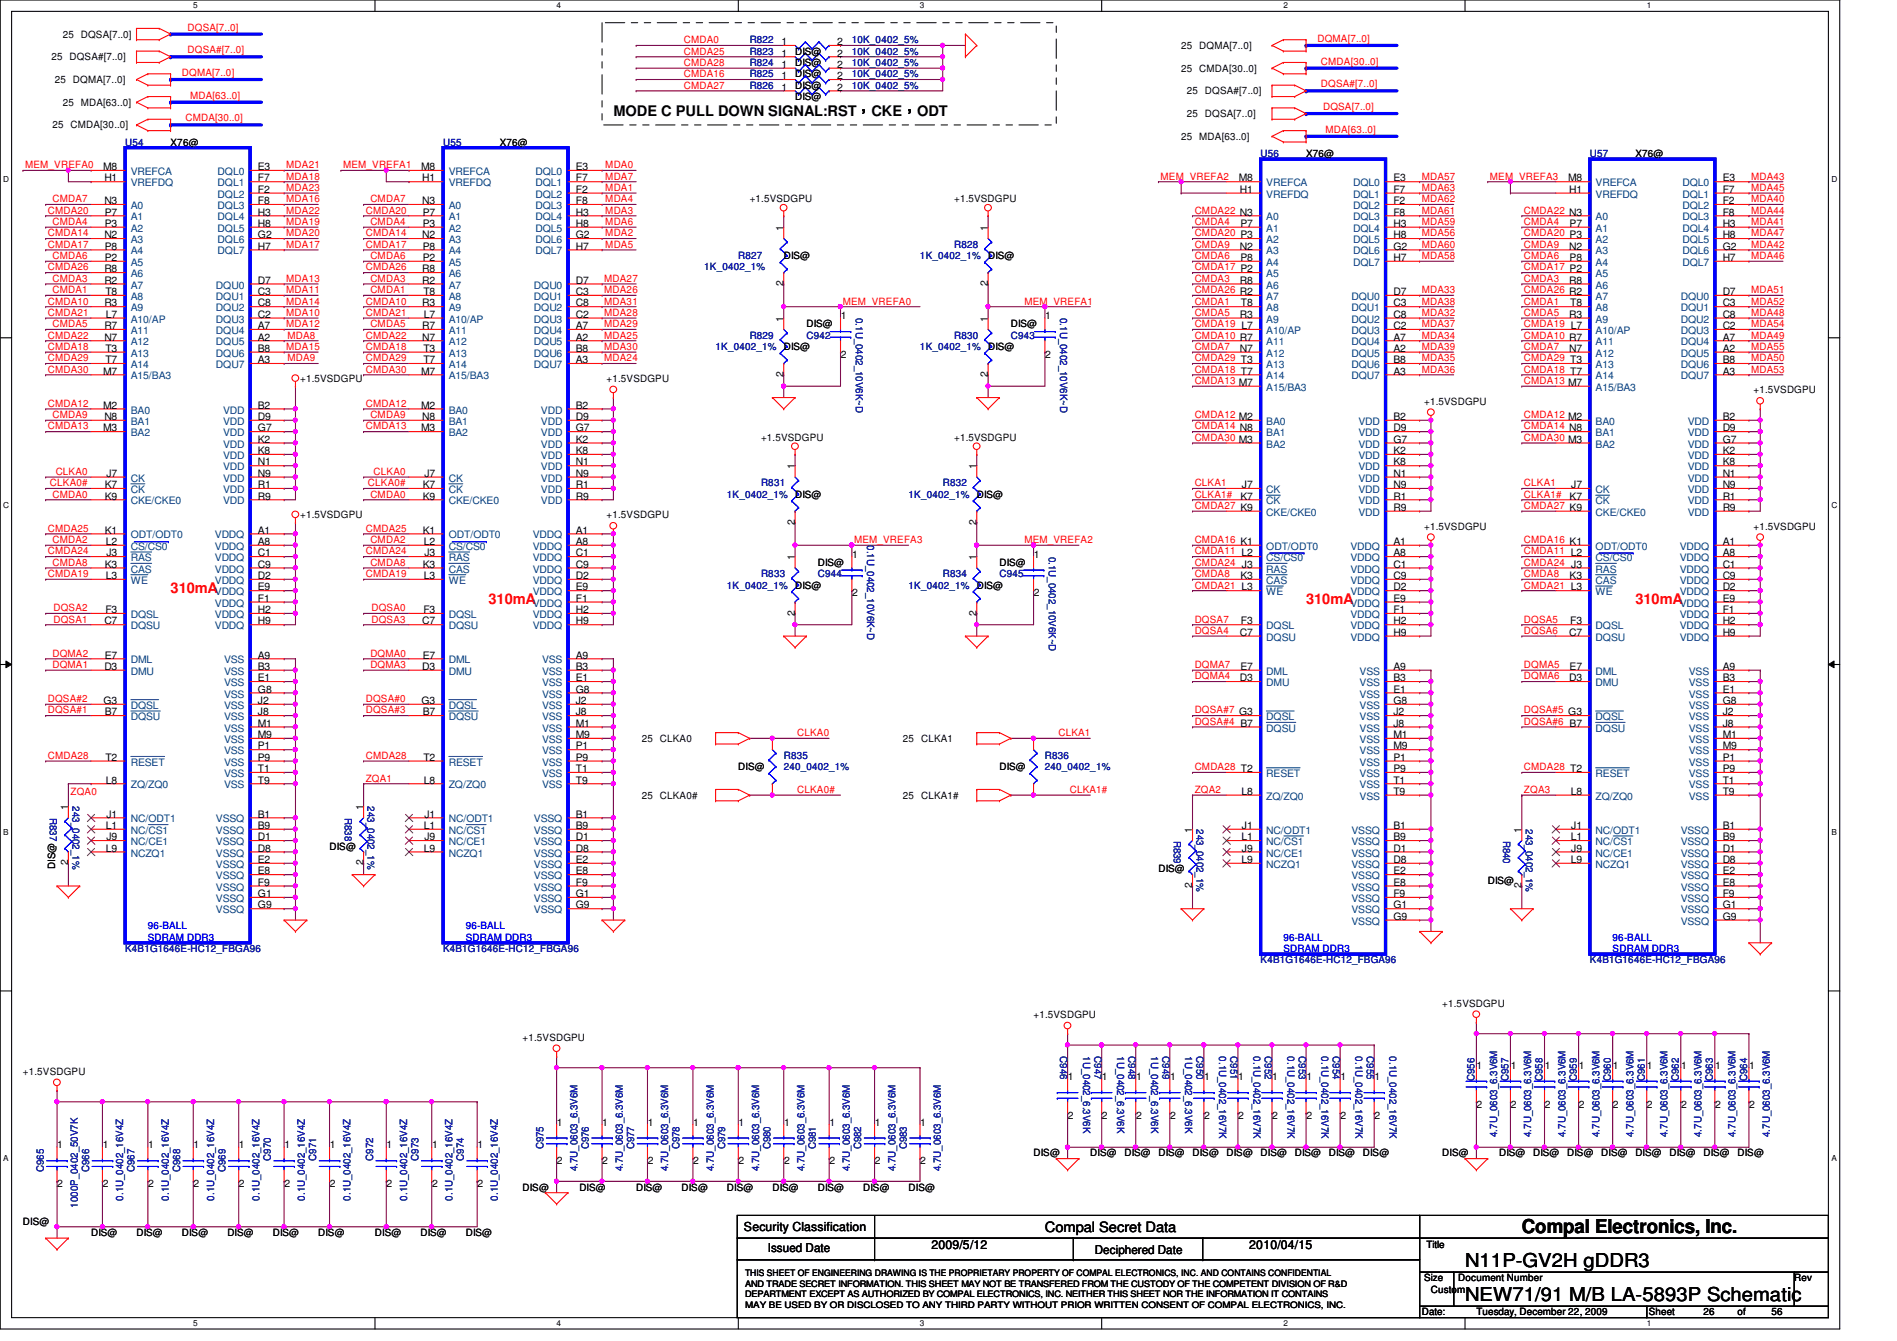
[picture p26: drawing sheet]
<svg xmlns="http://www.w3.org/2000/svg" width="297mm" height="210mm" viewBox="0 0 297 210" stroke-linecap="round" stroke-linejoin="round" font-family="sans-serif">
<defs><g id="words">
<g font-size="3">
<text x="238.3" y="193">Compal Electronics, Inc.</text>
<text x="229.4" y="203.6">NEW71/91 M/B LA-5893P Schematic</text>
<text x="229.4" y="198.3">N11P-GV2H gDDR3</text>
</g>
<text font-size="2.3" x="96.1" y="18.1">MODE C PULL DOWN SIGNAL:RST，CKE，ODT</text>
<g font-size="2.3" fill="#f00">
<text x="26.7" y="92.8">310mA</text>
<text x="76.5" y="94.6">310mA</text>
<text x="204.5" y="94.6">310mA</text>
<text x="256.1" y="94.6">310mA</text>
</g>
<text font-size="2.2" x="163.6" y="192.8">Compal Secret Data</text>
<g font-size="1.9">
<text x="116.5" y="192.7">Security Classification</text>
<text x="120.2" y="196">Issued Date</text>
<text x="145.8" y="195.6">2009/5/12</text>
<text x="171.4" y="196.2">Deciphered Date</text>
<text x="195.6" y="195.6">2010/04/15</text>
</g>
<g font-size="1.6">
<text x="9.8" y="5.9">25 DQSA[7..0]</text>
<text x="8" y="9.4">25 DQSA#[7..0]</text>
<text x="122.4" y="8.8">1</text>
<text x="122.4" y="7.1">1</text>
<text x="122.4" y="10.6">1</text>
<text x="124.5" y="10.3">DIS@</text>
<text x="124.5" y="8.6">DIS@</text>
<text x="131.1" y="8.8">2</text>
<text x="131.1" y="7.1">2</text>
<text x="131.1" y="10.6">2</text>
<text x="185" y="7.7">25 DQMA[7..0]</text>
<text x="185" y="11.2">25 CMDA[30..0]</text>
<text x="8.6" y="13">25 DQMA[7..0]</text>
<text x="9.8" y="16.6">25 MDA[63..0]</text>
<text x="122.4" y="14.2">1</text>
<text x="122.4" y="12.4">1</text>
<text x="124.5" y="15.7">DIS@</text>
<text x="124.5" y="12.1">DIS@</text>
<text x="124.5" y="13.9">DIS@</text>
<text x="131.1" y="14.2">2</text>
<text x="131.1" y="12.4">2</text>
<text x="185.8" y="14.8">25 DQSA#[7..0]</text>
<text x="8.2" y="20.1">25 CMDA[30..0]</text>
<text x="26.7" y="22.8">X76@</text>
<text x="78.3" y="22.8">X76@</text>
<text x="185" y="21.9">25 MDA[63..0]</text>
<text x="185.8" y="18.3">25 DQSA[7..0]</text>
<text x="16.2" y="26.6">M8</text>
<text x="16.3" y="28.4">H1</text>
<text x="40.4" y="26.6">E3</text>
<text x="40.4" y="28.4">F7</text>
<text x="66" y="26.6">M8</text>
<text x="66.1" y="28.4">H1</text>
<text x="90.2" y="26.6">E3</text>
<text x="90.2" y="28.4">F7</text>
<text x="194" y="28.4">M8</text>
<text x="204.5" y="24.6">X76@</text>
<text x="218.2" y="28.4">E3</text>
<text x="245.5" y="28.4">M8</text>
<text x="256.1" y="24.6">X76@</text>
<text x="269.7" y="28.4">E3</text>
<text x="16.3" y="32">N3</text>
<text x="16.4" y="35.5">P3</text>
<text x="16.4" y="33.7">P7</text>
<text x="40.4" y="30.2">F2</text>
<text x="40.4" y="32">F8</text>
<text x="40.4" y="33.7">H3</text>
<text x="40.4" y="35.5">H8</text>
<text x="66.1" y="32">N3</text>
<text x="66.2" y="35.5">P3</text>
<text x="66.2" y="33.7">P7</text>
<text x="90.2" y="30.2">F2</text>
<text x="90.2" y="32">F8</text>
<text x="90.2" y="33.7">H3</text>
<text x="90.2" y="35.5">H8</text>
<text x="117.4" y="31.7">+1.5VSDGPU</text>
<text x="149.4" y="31.7">+1.5VSDGPU</text>
<text x="194.1" y="30.2">H1</text>
<text x="194.2" y="35.5">P7</text>
<text x="218.2" y="30.2">F7</text>
<text x="218.2" y="32">F2</text>
<text x="218.2" y="33.7">F8</text>
<text x="218.2" y="35.5">H3</text>
<text x="245.7" y="30.2">H1</text>
<text x="245.8" y="35.5">P7</text>
<text x="269.7" y="30.2">F7</text>
<text x="269.7" y="32">F2</text>
<text x="269.7" y="33.7">F8</text>
<text x="269.7" y="35.5">H3</text>
<text x="16.3" y="37.3">N2</text>
<text x="16.4" y="39.1">P8</text>
<text x="16.4" y="40.9">P2</text>
<text x="40.4" y="37.3">G2</text>
<text x="40.4" y="39.1">H7</text>
<text x="66.1" y="37.3">N2</text>
<text x="66.2" y="39.1">P8</text>
<text x="66.2" y="40.9">P2</text>
<text x="90.2" y="37.3">G2</text>
<text x="90.2" y="39.1">H7</text>
<text x="122.7" y="36.1" transform="rotate(-90 122.7 36.1)">1</text>
<text x="122.7" y="40.6">DIS@</text>
<text x="154.7" y="36.1" transform="rotate(-90 154.7 36.1)">1</text>
<text x="154.7" y="40.6">DIS@</text>
<text x="194.1" y="39.1">N2</text>
<text x="194.2" y="40.9">P8</text>
<text x="218.2" y="37.3">H8</text>
<text x="218.2" y="39.1">G2</text>
<text x="218.2" y="40.9">H7</text>
<text x="245.7" y="39.1">N2</text>
<text x="245.8" y="40.9">P8</text>
<text x="269.7" y="37.3">H8</text>
<text x="269.7" y="39.1">G2</text>
<text x="269.7" y="40.9">H7</text>
<text x="16.3" y="42.6">R8</text>
<text x="16.3" y="44.4">R2</text>
<text x="16.3" y="48">R3</text>
<text x="16.5" y="46.2">T8</text>
<text x="40.4" y="46.2">C3</text>
<text x="40.4" y="48">C8</text>
<text x="40.4" y="44.4">D7</text>
<text x="66.1" y="42.6">R8</text>
<text x="66.1" y="44.4">R2</text>
<text x="66.1" y="48">R3</text>
<text x="66.3" y="46.2">T8</text>
<text x="90.2" y="46.2">C3</text>
<text x="90.2" y="48">C8</text>
<text x="90.2" y="44.4">D7</text>
<text x="122.7" y="44.8" transform="rotate(-90 122.7 44.8)">2</text>
<text x="154.7" y="44.8" transform="rotate(-90 154.7 44.8)">2</text>
<text x="194.1" y="44.4">R8</text>
<text x="194.3" y="48">T8</text>
<text x="218.2" y="48">C3</text>
<text x="218.2" y="46.2">D7</text>
<text x="245.7" y="44.4">R8</text>
<text x="245.9" y="48">T8</text>
<text x="269.7" y="48">C3</text>
<text x="269.7" y="46.2">D7</text>
<text x="16.3" y="51.5">R7</text>
<text x="16.3" y="53.3">N7</text>
<text x="16.6" y="49.7">L7</text>
<text x="40.4" y="49.7">C2</text>
<text x="40.4" y="51.5">A7</text>
<text x="40.4" y="53.3">A2</text>
<text x="66.1" y="51.5">R7</text>
<text x="66.1" y="53.3">N7</text>
<text x="66.4" y="49.7">L7</text>
<text x="90.2" y="49.7">C2</text>
<text x="90.2" y="51.5">A7</text>
<text x="90.2" y="53.3">A2</text>
<text x="122.7" y="50.3" transform="rotate(-90 122.7 50.3)">1</text>
<text x="126.3" y="51.2">DIS@</text>
<text x="131.7" y="50">1</text>
<text x="154.7" y="50.3" transform="rotate(-90 154.7 50.3)">1</text>
<text x="158.3" y="51.2">DIS@</text>
<text x="163.7" y="50">1</text>
<text x="194.1" y="49.7">R3</text>
<text x="218.2" y="49.7">C8</text>
<text x="218.2" y="51.5">C2</text>
<text x="218.2" y="53.3">A7</text>
<text x="245.7" y="49.7">R3</text>
<text x="269.7" y="49.7">C8</text>
<text x="269.7" y="51.5">C2</text>
<text x="269.7" y="53.3">A7</text>
<text x="16.2" y="58.6">M7</text>
<text x="16.5" y="55.1">T3</text>
<text x="16.5" y="56.9">T7</text>
<text x="40.4" y="55.1">B8</text>
<text x="40.4" y="56.9">A3</text>
<text x="47" y="59.8">+1.5VSDGPU</text>
<text x="66" y="58.6">M7</text>
<text x="66.3" y="55.1">T3</text>
<text x="66.3" y="56.9">T7</text>
<text x="90.2" y="55.1">B8</text>
<text x="90.2" y="56.9">A3</text>
<text x="95" y="59.8">+1.5VSDGPU</text>
<text x="122.7" y="59" transform="rotate(-90 122.7 59)">2</text>
<text x="122.7" y="54.8">DIS@</text>
<text x="131.7" y="56">2</text>
<text x="154.7" y="59" transform="rotate(-90 154.7 59)">2</text>
<text x="154.7" y="54.8">DIS@</text>
<text x="163.7" y="56">2</text>
<text x="194.1" y="55.1">N7</text>
<text x="218.2" y="55.1">A2</text>
<text x="218.2" y="56.9">B8</text>
<text x="218.2" y="58.6">A3</text>
<text x="245.7" y="55.1">N7</text>
<text x="269.7" y="55.1">A2</text>
<text x="269.7" y="56.9">B8</text>
<text x="269.7" y="58.6">A3</text>
<text x="16.2" y="64">M2</text>
<text x="16.3" y="65.7">N8</text>
<text x="40.4" y="64">B2</text>
<text x="40.4" y="65.7">D9</text>
<text x="66" y="64">M2</text>
<text x="66.1" y="65.7">N8</text>
<text x="90.2" y="64">B2</text>
<text x="90.2" y="65.7">D9</text>
<text x="218.2" y="65.7">B2</text>
<text x="223" y="63.3">+1.5VSDGPU</text>
<text x="269.7" y="65.7">B2</text>
<text x="274.6" y="61.6">+1.5VSDGPU</text>
<text x="16.2" y="67.5">M3</text>
<text x="40.4" y="67.5">G7</text>
<text x="40.4" y="69.3">K2</text>
<text x="40.4" y="71.1">K8</text>
<text x="66" y="67.5">M3</text>
<text x="90.2" y="67.5">G7</text>
<text x="90.2" y="69.3">K2</text>
<text x="90.2" y="71.1">K8</text>
<text x="119.2" y="69">+1.5VSDGPU</text>
<text x="149.4" y="69">+1.5VSDGPU</text>
<text x="218.2" y="67.5">D9</text>
<text x="218.2" y="69.3">G7</text>
<text x="218.2" y="71.1">K2</text>
<text x="269.7" y="67.5">D9</text>
<text x="269.7" y="69.3">G7</text>
<text x="269.7" y="71.1">K2</text>
<text x="16.4" y="76.4">K7</text>
<text x="16.7" y="74.6">J7</text>
<text x="40.4" y="72.9">N1</text>
<text x="40.4" y="74.6">N9</text>
<text x="40.4" y="76.4">R1</text>
<text x="66.2" y="76.4">K7</text>
<text x="66.5" y="74.6">J7</text>
<text x="90.2" y="72.9">N1</text>
<text x="90.2" y="74.6">N9</text>
<text x="90.2" y="76.4">R1</text>
<text x="124.5" y="73.4" transform="rotate(-90 124.5 73.4)">1</text>
<text x="124.5" y="77.9">DIS@</text>
<text x="152.9" y="73.4" transform="rotate(-90 152.9 73.4)">1</text>
<text x="152.9" y="77.9">DIS@</text>
<text x="194.5" y="76.4">J7</text>
<text x="218.2" y="72.9">K8</text>
<text x="218.2" y="74.6">N1</text>
<text x="218.2" y="76.4">N9</text>
<text x="246" y="76.4">J7</text>
<text x="269.7" y="72.9">K8</text>
<text x="269.7" y="74.6">N1</text>
<text x="269.7" y="76.4">N9</text>
<text x="16.4" y="78.2">K9</text>
<text x="16.4" y="83.5">K1</text>
<text x="40.4" y="83.5">A1</text>
<text x="40.4" y="78.2">R9</text>
<text x="47" y="81.1">+1.5VSDGPU</text>
<text x="66.2" y="78.2">K9</text>
<text x="66.2" y="83.5">K1</text>
<text x="90.2" y="83.5">A1</text>
<text x="90.2" y="78.2">R9</text>
<text x="95" y="81.1">+1.5VSDGPU</text>
<text x="124.5" y="82.1" transform="rotate(-90 124.5 82.1)">2</text>
<text x="152.9" y="82.1" transform="rotate(-90 152.9 82.1)">2</text>
<text x="194.2" y="78.2">K7</text>
<text x="218.2" y="78.2">R1</text>
<text x="218.2" y="80">R9</text>
<text x="223" y="82.9">+1.5VSDGPU</text>
<text x="245.8" y="78.2">K7</text>
<text x="269.7" y="78.2">R1</text>
<text x="269.7" y="80">R9</text>
<text x="274.6" y="82.9">+1.5VSDGPU</text>
<text x="16.4" y="88.9">K3</text>
<text x="16.6" y="85.3">L2</text>
<text x="16.7" y="87.1">J3</text>
<text x="40.4" y="85.3">A8</text>
<text x="40.4" y="87.1">C1</text>
<text x="40.4" y="88.9">C9</text>
<text x="66.2" y="88.9">K3</text>
<text x="66.4" y="85.3">L2</text>
<text x="66.5" y="87.1">J3</text>
<text x="90.2" y="85.3">A8</text>
<text x="90.2" y="87.1">C1</text>
<text x="90.2" y="88.9">C9</text>
<text x="124.5" y="87.7" transform="rotate(-90 124.5 87.7)">1</text>
<text x="128.1" y="88.6">DIS@</text>
<text x="133.4" y="87.3">1</text>
<text x="152.9" y="87.7" transform="rotate(-90 152.9 87.7)">1</text>
<text x="156.5" y="88.6">DIS@</text>
<text x="161.9" y="87.3">1</text>
<text x="218.2" y="85.3">A1</text>
<text x="218.2" y="87.1">A8</text>
<text x="218.2" y="88.9">C1</text>
<text x="269.7" y="85.3">A1</text>
<text x="269.7" y="87.1">A8</text>
<text x="269.7" y="88.9">C1</text>
<text x="16.5" y="96">F3</text>
<text x="16.6" y="90.6">L3</text>
<text x="40.4" y="92.4">E9</text>
<text x="40.4" y="94.2">F1</text>
<text x="40.4" y="96">H2</text>
<text x="40.4" y="90.6">D2</text>
<text x="66.3" y="96">F3</text>
<text x="66.4" y="90.6">L3</text>
<text x="90.2" y="92.4">E9</text>
<text x="90.2" y="94.2">F1</text>
<text x="90.2" y="96">H2</text>
<text x="90.2" y="90.6">D2</text>
<text x="124.5" y="92.1">DIS@</text>
<text x="133.4" y="93.3">2</text>
<text x="152.9" y="92.1">DIS@</text>
<text x="161.9" y="93.3">2</text>
<text x="194.2" y="90.6">K3</text>
<text x="218.2" y="90.6">C9</text>
<text x="218.2" y="94.2">E9</text>
<text x="218.2" y="96">F1</text>
<text x="218.2" y="92.4">D2</text>
<text x="245.8" y="90.6">K3</text>
<text x="269.7" y="90.6">C9</text>
<text x="269.7" y="94.2">E9</text>
<text x="269.7" y="96">F1</text>
<text x="269.7" y="92.4">D2</text>
<text x="16.3" y="97.7">C7</text>
<text x="40.4" y="97.7">H9</text>
<text x="66.1" y="97.7">C7</text>
<text x="90.2" y="97.7">H9</text>
<text x="124.5" y="96.4" transform="rotate(-90 124.5 96.4)">2</text>
<text x="152.9" y="96.4" transform="rotate(-90 152.9 96.4)">2</text>
<text x="194.1" y="99.5">C7</text>
<text x="194.3" y="97.7">F3</text>
<text x="218.2" y="97.7">H2</text>
<text x="218.2" y="99.5">H9</text>
<text x="245.7" y="99.5">C7</text>
<text x="245.9" y="97.7">F3</text>
<text x="269.7" y="97.7">H2</text>
<text x="269.7" y="99.5">H9</text>
<text x="16.3" y="104.9">D3</text>
<text x="16.4" y="103.1">E7</text>
<text x="40.4" y="103.1">A9</text>
<text x="40.4" y="106.6">E1</text>
<text x="40.4" y="104.9">B3</text>
<text x="66.1" y="104.9">D3</text>
<text x="66.2" y="103.1">E7</text>
<text x="90.2" y="103.1">A9</text>
<text x="90.2" y="106.6">E1</text>
<text x="90.2" y="104.9">B3</text>
<text x="194.1" y="106.6">D3</text>
<text x="194.2" y="104.9">E7</text>
<text x="218.2" y="104.9">A9</text>
<text x="218.2" y="106.6">B3</text>
<text x="245.7" y="106.6">D3</text>
<text x="245.8" y="104.9">E7</text>
<text x="269.7" y="104.9">A9</text>
<text x="269.7" y="106.6">B3</text>
<text x="16.2" y="110.2">G3</text>
<text x="16.4" y="112">B7</text>
<text x="40.4" y="108.4">G8</text>
<text x="40.4" y="110.2">J2</text>
<text x="40.4" y="112">J8</text>
<text x="40.4" y="113.7">M1</text>
<text x="66" y="110.2">G3</text>
<text x="66.2" y="112">B7</text>
<text x="90.2" y="108.4">G8</text>
<text x="90.2" y="110.2">J2</text>
<text x="90.2" y="112">J8</text>
<text x="90.2" y="113.7">M1</text>
<text x="218.2" y="108.4">E1</text>
<text x="218.2" y="110.2">G8</text>
<text x="218.2" y="112">J2</text>
<text x="218.2" y="113.7">J8</text>
<text x="269.7" y="108.4">E1</text>
<text x="269.7" y="110.2">G8</text>
<text x="269.7" y="112">J2</text>
<text x="269.7" y="113.7">J8</text>
<text x="16.5" y="119.1">T2</text>
<text x="40.4" y="115.5">M9</text>
<text x="40.4" y="117.3">P1</text>
<text x="40.4" y="119.1">P9</text>
<text x="66.3" y="119.1">T2</text>
<text x="90.2" y="115.5">M9</text>
<text x="90.2" y="117.3">P1</text>
<text x="90.2" y="119.1">P9</text>
<text x="100.5" y="116.1">25 CLKA0</text>
<text x="141.4" y="116.1">25 CLKA1</text>
<text x="218.2" y="115.5">M1</text>
<text x="218.2" y="117.3">M9</text>
<text x="218.2" y="119.1">P1</text>
<text x="269.7" y="115.5">M1</text>
<text x="269.7" y="117.3">M9</text>
<text x="269.7" y="119.1">P1</text>
<text x="16.6" y="122.6">L8</text>
<text x="40.4" y="120.9">T1</text>
<text x="40.4" y="122.6">T9</text>
<text x="66.4" y="122.6">L8</text>
<text x="90.2" y="120.9">T1</text>
<text x="90.2" y="122.6">T9</text>
<text x="100.5" y="125">25 CLKA0#</text>
<text x="115.6" y="120.6">DIS@</text>
<text x="141.4" y="125">25 CLKA1#</text>
<text x="156.5" y="120.6">DIS@</text>
<text x="194.4" y="124.4">L8</text>
<text x="218.2" y="120.9">P9</text>
<text x="218.2" y="122.6">T1</text>
<text x="218.2" y="124.4">T9</text>
<text x="246" y="124.4">L8</text>
<text x="269.7" y="120.9">P9</text>
<text x="269.7" y="122.6">T1</text>
<text x="269.7" y="124.4">T9</text>
<text x="10.7" y="126.8" transform="rotate(-90 10.7 126.8)">1</text>
<text x="16.6" y="129.8">L1</text>
<text x="16.7" y="128">J1</text>
<text x="16.7" y="131.5">J9</text>
<text x="40.4" y="131.5">D1</text>
<text x="40.4" y="128">B1</text>
<text x="40.4" y="129.8">B9</text>
<text x="56.9" y="126.8" transform="rotate(-90 56.9 126.8)">1</text>
<text x="66.4" y="129.8">L1</text>
<text x="66.5" y="128">J1</text>
<text x="66.5" y="131.5">J9</text>
<text x="90.2" y="131.5">D1</text>
<text x="90.2" y="128">B1</text>
<text x="90.2" y="129.8">B9</text>
<text x="186.7" y="130.3" transform="rotate(-90 186.7 130.3)">1</text>
<text x="194.4" y="131.5">L1</text>
<text x="194.5" y="129.8">J1</text>
<text x="218.2" y="129.8">B1</text>
<text x="218.2" y="131.5">B9</text>
<text x="238.2" y="130.3" transform="rotate(-90 238.2 130.3)">1</text>
<text x="246" y="131.5">L1</text>
<text x="246" y="129.8">J1</text>
<text x="269.7" y="129.8">B1</text>
<text x="269.7" y="131.5">B9</text>
<text x="8.6" y="136" transform="rotate(-90 8.6 136)">DIS@</text>
<text x="10.7" y="135.5" transform="rotate(-90 10.7 135.5)">2</text>
<text x="16.6" y="133.3">L9</text>
<text x="40.4" y="133.3">D8</text>
<text x="40.4" y="135.1">E2</text>
<text x="40.4" y="136.9">E8</text>
<text x="51.6" y="133">DIS@</text>
<text x="56.9" y="135.5" transform="rotate(-90 56.9 135.5)">2</text>
<text x="66.4" y="133.3">L9</text>
<text x="90.2" y="133.3">D8</text>
<text x="90.2" y="135.1">E2</text>
<text x="90.2" y="136.9">E8</text>
<text x="181.4" y="136.6">DIS@</text>
<text x="194.4" y="135.1">L9</text>
<text x="194.5" y="133.3">J9</text>
<text x="218.2" y="133.3">D1</text>
<text x="218.2" y="135.1">D8</text>
<text x="218.2" y="136.9">E2</text>
<text x="246" y="135.1">L9</text>
<text x="246" y="133.3">J9</text>
<text x="269.7" y="133.3">D1</text>
<text x="269.7" y="135.1">D8</text>
<text x="269.7" y="136.9">E2</text>
<text x="40.4" y="138.6">F9</text>
<text x="40.4" y="140.4">G1</text>
<text x="40.4" y="142.2">G9</text>
<text x="90.2" y="138.6">F9</text>
<text x="90.2" y="140.4">G1</text>
<text x="90.2" y="142.2">G9</text>
<text x="186.7" y="139" transform="rotate(-90 186.7 139)">2</text>
<text x="218.2" y="138.6">E8</text>
<text x="218.2" y="140.4">F9</text>
<text x="218.2" y="142.2">G1</text>
<text x="218.2" y="144">G9</text>
<text x="233" y="138.3">DIS@</text>
<text x="238.2" y="139" transform="rotate(-90 238.2 139)">2</text>
<text x="269.7" y="138.6">E8</text>
<text x="269.7" y="140.4">F9</text>
<text x="269.7" y="142.2">G1</text>
<text x="269.7" y="144">G9</text>
<text x="161.8" y="159.3">+1.5VSDGPU</text>
<text x="225.8" y="157.6">+1.5VSDGPU</text>
<text x="81.8" y="162.9">+1.5VSDGPU</text>
<text x="231.2" y="167.3">1</text>
<text x="236.6" y="167.3">1</text>
<text x="241.9" y="167.3">1</text>
<text x="247.2" y="167.3">1</text>
<text x="252.6" y="167.3">1</text>
<text x="257.9" y="167.3">1</text>
<text x="263.2" y="167.3">1</text>
<text x="268.6" y="167.3">1</text>
<text x="273.9" y="167.3">1</text>
<text x="3.6" y="168.2">+1.5VSDGPU</text>
<text x="167.2" y="169.1">1</text>
<text x="172.5" y="169.1">1</text>
<text x="177.9" y="169.1">1</text>
<text x="183.2" y="169.1">1</text>
<text x="188.5" y="169.1">1</text>
<text x="193.9" y="169.1">1</text>
<text x="199.2" y="169.1">1</text>
<text x="204.6" y="169.1">1</text>
<text x="209.9" y="169.1">1</text>
<text x="215.2" y="169.1">1</text>
<text x="231.2" y="173.4">2</text>
<text x="236.6" y="173.4">2</text>
<text x="241.9" y="173.4">2</text>
<text x="247.2" y="173.4">2</text>
<text x="252.6" y="173.4">2</text>
<text x="257.9" y="173.4">2</text>
<text x="263.2" y="173.4">2</text>
<text x="268.6" y="173.4">2</text>
<text x="273.9" y="173.4">2</text>
<text x="9" y="179.7">1</text>
<text x="16.1" y="179.7">1</text>
<text x="23.2" y="179.7">1</text>
<text x="30.3" y="179.7">1</text>
<text x="37.4" y="179.7">1</text>
<text x="44.5" y="179.7">1</text>
<text x="51.6" y="179.7">1</text>
<text x="60.5" y="179.7">1</text>
<text x="67.6" y="179.7">1</text>
<text x="74.8" y="179.7">1</text>
<text x="87.2" y="176.2">1</text>
<text x="94.3" y="176.2">1</text>
<text x="101.4" y="176.2">1</text>
<text x="108.5" y="176.2">1</text>
<text x="115.7" y="176.2">1</text>
<text x="122.8" y="176.2">1</text>
<text x="129.9" y="176.2">1</text>
<text x="137" y="176.2">1</text>
<text x="144.1" y="176.2">1</text>
<text x="167.2" y="175.1">2</text>
<text x="172.5" y="175.1">2</text>
<text x="177.9" y="175.1">2</text>
<text x="183.2" y="175.1">2</text>
<text x="188.5" y="175.1">2</text>
<text x="193.9" y="175.1">2</text>
<text x="199.2" y="175.1">2</text>
<text x="204.6" y="175.1">2</text>
<text x="209.9" y="175.1">2</text>
<text x="215.2" y="175.1">2</text>
<text x="9" y="185.8">2</text>
<text x="16.1" y="185.8">2</text>
<text x="23.2" y="185.8">2</text>
<text x="30.3" y="185.8">2</text>
<text x="37.4" y="185.8">2</text>
<text x="44.5" y="185.8">2</text>
<text x="51.6" y="185.8">2</text>
<text x="60.5" y="185.8">2</text>
<text x="67.6" y="185.8">2</text>
<text x="74.8" y="185.8">2</text>
<text x="87.2" y="182.2">2</text>
<text x="94.3" y="182.2">2</text>
<text x="101.4" y="182.2">2</text>
<text x="108.5" y="182.2">2</text>
<text x="115.7" y="182.2">2</text>
<text x="122.8" y="182.2">2</text>
<text x="129.9" y="182.2">2</text>
<text x="137" y="182.2">2</text>
<text x="144.1" y="182.2">2</text>
<text x="161.8" y="181">DIS@</text>
<text x="170.7" y="181">DIS@</text>
<text x="176.1" y="181">DIS@</text>
<text x="181.4" y="181">DIS@</text>
<text x="186.7" y="181">DIS@</text>
<text x="192.1" y="181">DIS@</text>
<text x="197.4" y="181">DIS@</text>
<text x="202.7" y="181">DIS@</text>
<text x="208.1" y="181">DIS@</text>
<text x="213.4" y="181">DIS@</text>
<text x="225.8" y="181">DIS@</text>
<text x="234.7" y="181">DIS@</text>
<text x="240.1" y="181">DIS@</text>
<text x="245.4" y="181">DIS@</text>
<text x="250.7" y="181">DIS@</text>
<text x="256.1" y="181">DIS@</text>
<text x="261.4" y="181">DIS@</text>
<text x="266.7" y="181">DIS@</text>
<text x="272.1" y="181">DIS@</text>
<text x="3.6" y="191.7">DIS@</text>
<text x="81.8" y="186.4">DIS@</text>
<text x="90.7" y="186.4">DIS@</text>
<text x="99.6" y="186.4">DIS@</text>
<text x="106.7" y="186.4">DIS@</text>
<text x="113.8" y="186.4">DIS@</text>
<text x="120.9" y="186.4">DIS@</text>
<text x="128.1" y="186.4">DIS@</text>
<text x="135.2" y="186.4">DIS@</text>
<text x="142.3" y="186.4">DIS@</text>
<text x="14.3" y="193.5">DIS@</text>
<text x="21.4" y="193.5">DIS@</text>
<text x="28.5" y="193.5">DIS@</text>
<text x="35.6" y="193.5">DIS@</text>
<text x="42.7" y="193.5">DIS@</text>
<text x="49.8" y="193.5">DIS@</text>
<text x="58.7" y="193.5">DIS@</text>
<text x="65.8" y="193.5">DIS@</text>
<text x="72.9" y="193.5">DIS@</text>
<text x="223.3" y="195.4">Title</text>
<text x="223" y="200.6">Size</text>
<text x="224.1" y="202.4">Custom</text>
<text x="228.3" y="200.6">Document Number</text>
<text x="281" y="200.6">Rev</text>
<text x="222.6" y="205.9">Date:</text>
<text x="231.2" y="205.9">Tuesday, December 22, 2009</text>
<text x="258.2" y="205.9">Sheet</text>
<text x="266.7" y="205.9">26</text>
<text x="272.1" y="205.9">of</text>
<text x="277.4" y="205.9">56</text>
</g>
<g font-size="1.6" fill="#f00">
<text x="29.4" y="4.8">DQSA[7..0]</text>
<text x="28.5" y="11.9">DQMA[7..0]</text>
<text x="29.4" y="8.3">DQSA#[7..0]</text>
<text x="107.1" y="6.8">CMDA0</text>
<text x="107.1" y="8.6">CMDA25</text>
<text x="107.1" y="10.3">CMDA28</text>
<text x="206.3" y="6.6">DQMA[7..0]</text>
<text x="206.8" y="10.1">CMDA[30..0]</text>
<text x="29.8" y="15.5">MDA[63..0]</text>
<text x="107.1" y="12.1">CMDA16</text>
<text x="107.1" y="13.9">CMDA27</text>
<text x="206.8" y="13.7">DQSA#[7..0]</text>
<text x="207.2" y="17.2">DQSA[7..0]</text>
<text x="29" y="19">CMDA[30..0]</text>
<text x="207.6" y="20.8">MDA[63..0]</text>
<text x="3.9" y="26.3">MEM_VREFA0</text>
<text x="44.8" y="28.1">MDA18</text>
<text x="44.8" y="29.9">MDA23</text>
<text x="44.8" y="26.3">MDA21</text>
<text x="53.7" y="26.3">MEM_VREFA1</text>
<text x="94.8" y="26.3">MDA0</text>
<text x="94.8" y="29.9">MDA1</text>
<text x="94.8" y="28.1">MDA7</text>
<text x="181.7" y="28.1">MEM_VREFA2</text>
<text x="222.6" y="29.9">MDA63</text>
<text x="222.6" y="28.1">MDA57</text>
<text x="233.3" y="28.1">MEM_VREFA3</text>
<text x="274.2" y="29.9">MDA45</text>
<text x="274.2" y="28.1">MDA43</text>
<text x="7.5" y="33.4">CMDA20</text>
<text x="8.2" y="35.2">CMDA4</text>
<text x="8.2" y="31.7">CMDA7</text>
<text x="44.8" y="31.7">MDA16</text>
<text x="44.8" y="35.2">MDA19</text>
<text x="44.8" y="33.4">MDA22</text>
<text x="57.3" y="33.4">CMDA20</text>
<text x="58" y="35.2">CMDA4</text>
<text x="58" y="31.7">CMDA7</text>
<text x="94.8" y="33.4">MDA3</text>
<text x="94.8" y="31.7">MDA4</text>
<text x="94.8" y="35.2">MDA6</text>
<text x="187.1" y="35.2">CMDA4</text>
<text x="187.1" y="33.4">CMDA22 N3</text>
<text x="222.6" y="33.4">MDA61</text>
<text x="222.6" y="31.7">MDA62</text>
<text x="222.6" y="35.2">MDA59</text>
<text x="238.6" y="35.2">CMDA4</text>
<text x="238.6" y="33.4">CMDA22 N3</text>
<text x="274.2" y="33.4">MDA44</text>
<text x="274.2" y="31.7">MDA40</text>
<text x="274.2" y="35.2">MDA41</text>
<text x="7.5" y="37">CMDA14</text>
<text x="7.5" y="38.8">CMDA17</text>
<text x="8.2" y="40.6">CMDA6</text>
<text x="44.8" y="38.8">MDA17</text>
<text x="44.8" y="37">MDA20</text>
<text x="57.3" y="37">CMDA14</text>
<text x="57.3" y="38.8">CMDA17</text>
<text x="58" y="40.6">CMDA6</text>
<text x="94.8" y="37">MDA2</text>
<text x="94.8" y="38.8">MDA5</text>
<text x="187.1" y="40.6">CMDA6</text>
<text x="187.1" y="38.8">CMDA9</text>
<text x="187.1" y="37">CMDA20 P3</text>
<text x="222.6" y="40.6">MDA58</text>
<text x="222.6" y="38.8">MDA60</text>
<text x="222.6" y="37">MDA56</text>
<text x="238.6" y="40.6">CMDA6</text>
<text x="238.6" y="38.8">CMDA9</text>
<text x="238.6" y="37">CMDA20 P3</text>
<text x="274.2" y="38.8">MDA42</text>
<text x="274.2" y="40.6">MDA46</text>
<text x="274.2" y="37">MDA47</text>
<text x="7.5" y="42.3">CMDA26</text>
<text x="7.5" y="47.7">CMDA10</text>
<text x="8.2" y="44.1">CMDA3</text>
<text x="8.2" y="45.9">CMDA1</text>
<text x="44.8" y="44.1">MDA13</text>
<text x="44.8" y="47.7">MDA14</text>
<text x="44.8" y="45.9">MDA11</text>
<text x="57.3" y="42.3">CMDA26</text>
<text x="57.3" y="47.7">CMDA10</text>
<text x="58" y="44.1">CMDA3</text>
<text x="58" y="45.9">CMDA1</text>
<text x="94.6" y="45.9">MDA26</text>
<text x="94.6" y="44.1">MDA27</text>
<text x="94.6" y="47.7">MDA31</text>
<text x="131.9" y="47.7">MEM_VREFA0</text>
<text x="160.4" y="47.7">MEM_VREFA1</text>
<text x="187.1" y="42.3">CMDA17 P2</text>
<text x="187.1" y="44.1">CMDA3</text>
<text x="187.1" y="45.9">CMDA26 R2</text>
<text x="187.1" y="47.7">CMDA1</text>
<text x="222.6" y="47.7">MDA38</text>
<text x="222.6" y="45.9">MDA33</text>
<text x="238.6" y="42.3">CMDA17 P2</text>
<text x="238.6" y="44.1">CMDA3</text>
<text x="238.6" y="45.9">CMDA26 R2</text>
<text x="238.6" y="47.7">CMDA1</text>
<text x="274.2" y="45.9">MDA51</text>
<text x="274.2" y="47.7">MDA52</text>
<text x="7.5" y="49.4">CMDA21</text>
<text x="7.5" y="53">CMDA22</text>
<text x="8.2" y="51.2">CMDA5</text>
<text x="44.8" y="49.4">MDA10</text>
<text x="44.8" y="51.2">MDA12</text>
<text x="45" y="53">MDA8</text>
<text x="57.3" y="49.4">CMDA21</text>
<text x="57.3" y="53">CMDA22</text>
<text x="58" y="51.2">CMDA5</text>
<text x="94.6" y="51.2">MDA29</text>
<text x="94.6" y="49.4">MDA28</text>
<text x="94.6" y="53">MDA25</text>
<text x="187.1" y="49.4">CMDA5</text>
<text x="187.1" y="51.2">CMDA19 L7</text>
<text x="187.1" y="53">CMDA10 R7</text>
<text x="222.6" y="49.4">MDA32</text>
<text x="222.6" y="53">MDA34</text>
<text x="222.6" y="51.2">MDA37</text>
<text x="238.6" y="49.4">CMDA5</text>
<text x="238.6" y="51.2">CMDA19 L7</text>
<text x="238.6" y="53">CMDA10 R7</text>
<text x="274.2" y="53">MDA49</text>
<text x="274.2" y="49.4">MDA48</text>
<text x="274.2" y="51.2">MDA54</text>
<text x="7.5" y="58.3">CMDA30</text>
<text x="7.5" y="56.6">CMDA29</text>
<text x="7.5" y="54.8">CMDA18</text>
<text x="44.8" y="54.8">MDA15</text>
<text x="45" y="56.6">MDA9</text>
<text x="57.3" y="58.3">CMDA30</text>
<text x="57.3" y="56.6">CMDA29</text>
<text x="57.3" y="54.8">CMDA18</text>
<text x="94.6" y="56.6">MDA24</text>
<text x="94.6" y="54.8">MDA30</text>
<text x="187.1" y="56.6">CMDA29 T3</text>
<text x="187.1" y="58.3">CMDA18 T7</text>
<text x="187.1" y="54.8">CMDA7</text>
<text x="222.6" y="54.8">MDA39</text>
<text x="222.6" y="56.6">MDA35</text>
<text x="222.6" y="58.3">MDA36</text>
<text x="238.6" y="56.6">CMDA29 T3</text>
<text x="238.6" y="58.3">CMDA18 T7</text>
<text x="238.6" y="54.8">CMDA7</text>
<text x="274.2" y="56.6">MDA50</text>
<text x="274.2" y="54.8">MDA55</text>
<text x="274.2" y="58.3">MDA53</text>
<text x="7.5" y="63.7">CMDA12</text>
<text x="8.2" y="65.4">CMDA9</text>
<text x="57.3" y="63.7">CMDA12</text>
<text x="58" y="65.4">CMDA9</text>
<text x="187.1" y="60.1">CMDA13 M7</text>
<text x="187.1" y="65.4">CMDA12 M2</text>
<text x="238.6" y="60.1">CMDA13 M7</text>
<text x="238.6" y="65.4">CMDA12 M2</text>
<text x="7.5" y="67.2">CMDA13</text>
<text x="57.3" y="67.2">CMDA13</text>
<text x="187.1" y="69">CMDA30 M3</text>
<text x="187.1" y="67.2">CMDA14 N8</text>
<text x="238.6" y="69">CMDA30 M3</text>
<text x="238.6" y="67.2">CMDA14 N8</text>
<text x="7.8" y="76.1">CLKA0#</text>
<text x="8.2" y="77.9">CMDA0</text>
<text x="8.7" y="74.3">CLKA0</text>
<text x="57.6" y="76.1">CLKA0#</text>
<text x="58" y="77.9">CMDA0</text>
<text x="58.5" y="74.3">CLKA0</text>
<text x="187.1" y="77.9">CLKA1#</text>
<text x="187.1" y="76.1">CLKA1</text>
<text x="238.6" y="77.9">CLKA1#</text>
<text x="238.6" y="76.1">CLKA1</text>
<text x="7.5" y="83.2">CMDA25</text>
<text x="57.3" y="83.2">CMDA25</text>
<text x="187.1" y="79.7">CMDA27 K9</text>
<text x="238.6" y="79.7">CMDA27 K9</text>
<text x="7.5" y="86.8">CMDA24</text>
<text x="8.2" y="88.6">CMDA8</text>
<text x="8.2" y="85">CMDA2</text>
<text x="57.3" y="86.8">CMDA24</text>
<text x="58" y="85">CMDA2</text>
<text x="58" y="88.6">CMDA8</text>
<text x="133.7" y="85">MEM_VREFA3</text>
<text x="160.4" y="85">MEM_VREFA2</text>
<text x="187.1" y="88.6">CMDA24 J3</text>
<text x="187.1" y="85">CMDA16 K1</text>
<text x="187.1" y="86.8">CMDA11 L2</text>
<text x="238.6" y="86.8">CMDA11 L2</text>
<text x="238.6" y="88.6">CMDA24 J3</text>
<text x="238.6" y="85">CMDA16 K1</text>
<text x="7.5" y="90.3">CMDA19</text>
<text x="8.4" y="95.7">DQSA2</text>
<text x="57.3" y="90.3">CMDA19</text>
<text x="58.2" y="95.7">DQSA0</text>
<text x="187.1" y="90.3">CMDA8</text>
<text x="187.1" y="92.1">CMDA21 L3</text>
<text x="238.6" y="90.3">CMDA8</text>
<text x="238.6" y="92.1">CMDA21 L3</text>
<text x="8.4" y="97.5">DQSA1</text>
<text x="58.2" y="97.5">DQSA3</text>
<text x="187.1" y="99.2">DQSA4</text>
<text x="187.1" y="97.5">DQSA7</text>
<text x="238.6" y="97.5">DQSA5</text>
<text x="238.6" y="99.2">DQSA6</text>
<text x="8.2" y="102.8">DQMA2</text>
<text x="8.2" y="104.6">DQMA1</text>
<text x="58" y="104.6">DQMA3</text>
<text x="58" y="102.8">DQMA0</text>
<text x="187.1" y="106.3">DQMA4</text>
<text x="187.1" y="104.6">DQMA7</text>
<text x="238.6" y="104.6">DQMA5</text>
<text x="238.6" y="106.3">DQMA6</text>
<text x="7.5" y="109.9">DQSA#2</text>
<text x="7.5" y="111.7">DQSA#1</text>
<text x="57.3" y="111.7">DQSA#3</text>
<text x="57.3" y="109.9">DQSA#0</text>
<text x="187.1" y="113.5">DQSA#4 B7</text>
<text x="187.1" y="111.7">DQSA#7 G3</text>
<text x="238.6" y="111.7">DQSA#5 G3</text>
<text x="238.6" y="113.5">DQSA#6 B7</text>
<text x="7.5" y="118.8">CMDA28</text>
<text x="57.3" y="118.8">CMDA28</text>
<text x="124.8" y="115.2">CLKA0</text>
<text x="165.7" y="115.2">CLKA1</text>
<text x="11" y="124.5">ZQA0</text>
<text x="57.3" y="122.3">ZQA1</text>
<text x="124.8" y="124.1">CLKA0#</text>
<text x="167.5" y="124.1">CLKA1#</text>
<text x="187.1" y="124.1">ZQA2</text>
<text x="187.1" y="120.6">CMDA28 T2</text>
<text x="238.6" y="124.1">ZQA3</text>
<text x="238.6" y="120.6">CMDA28 T2</text>
</g>
<g font-size="1.6" fill="#000080">
<text x="117.4" y="8.6">R823</text>
<text x="117.4" y="6.8">R822</text>
<text x="117.4" y="10.3">R824</text>
<text x="133.4" y="8.6">10K_0402_5%</text>
<text x="133.4" y="6.8">10K_0402_5%</text>
<text x="133.4" y="10.3">10K_0402_5%</text>
<text x="117.4" y="13.9">R826</text>
<text x="117.4" y="12.1">R825</text>
<text x="133.4" y="13.9">10K_0402_5%</text>
<text x="133.4" y="12.1">10K_0402_5%</text>
<text x="19.6" y="22.8">U54</text>
<text x="69.4" y="22.8">U55</text>
<text x="197.4" y="24.6">U56</text>
<text x="249" y="24.6">U57</text>
<text x="115.6" y="40.6">R827</text>
<text x="144.1" y="40.6">1K_0402_1%</text>
<text x="149.4" y="38.8">R828</text>
<text x="110.3" y="42.3">1K_0402_1%</text>
<text x="117.4" y="53">R829</text>
<text x="126.3" y="53">C942</text>
<text x="134" y="49.8" transform="rotate(90 134 49.8)">0.1U_0402_10V6K~D</text>
<text x="149.4" y="53">R830</text>
<text x="158.3" y="53">C943</text>
<text x="166" y="49.8" transform="rotate(90 166 49.8)">0.1U_0402_10V6K~D</text>
<text x="112.1" y="54.8">1K_0402_1%</text>
<text x="144.1" y="54.8">1K_0402_1%</text>
<text x="113.8" y="77.9">1K_0402_1%</text>
<text x="119.2" y="76.1">R831</text>
<text x="142.3" y="77.9">1K_0402_1%</text>
<text x="147.6" y="76.1">R832</text>
<text x="135.8" y="85.3" transform="rotate(90 135.8 85.3)">0.1U_0402_10V6K~D</text>
<text x="164.2" y="87.1" transform="rotate(90 164.2 87.1)">0.1U_0402_10V6K~D</text>
<text x="113.8" y="92.1">1K_0402_1%</text>
<text x="119.2" y="90.3">R833</text>
<text x="128.1" y="90.3">C944</text>
<text x="142.3" y="92.1">1K_0402_1%</text>
<text x="147.6" y="90.3">R834</text>
<text x="156.5" y="90.3">C945</text>
<text x="122.7" y="118.8">R835</text>
<text x="163.6" y="118.8">R836</text>
<text x="122.7" y="120.6">240_0402_1%</text>
<text x="163.6" y="120.6">240_0402_1%</text>
<text x="7.8" y="128" transform="rotate(90 7.8 128)">R837</text>
<text x="11.3" y="126.2" transform="rotate(90 11.3 126.2)">243_0402_1%</text>
<text x="54" y="128" transform="rotate(90 54 128)">R838</text>
<text x="57.6" y="126.2" transform="rotate(90 57.6 126.2)">243_0402_1%</text>
<text x="183.8" y="131.6" transform="rotate(90 183.8 131.6)">R839</text>
<text x="187.4" y="129.8" transform="rotate(90 187.4 129.8)">243_0402_1%</text>
<text x="235.4" y="131.6" transform="rotate(90 235.4 131.6)">R840</text>
<text x="238.9" y="129.8" transform="rotate(90 238.9 129.8)">243_0402_1%</text>
<text x="19.6" y="149">K4B1G1646E-HC12_FBGA96</text>
<text x="69.4" y="149">K4B1G1646E-HC12_FBGA96</text>
<text x="197.4" y="150.8">K4B1G1646E-HC12_FBGA96</text>
<text x="249" y="150.8">K4B1G1646E-HC12_FBGA96</text>
<text x="166" y="165.4" transform="rotate(90 166 165.4)">C946</text>
<text x="169.6" y="165.4" transform="rotate(90 169.6 165.4)">1U_0402_6.3V6K</text>
<text x="171.4" y="165.4" transform="rotate(90 171.4 165.4)">C947</text>
<text x="174.9" y="165.4" transform="rotate(90 174.9 165.4)">1U_0402_6.3V6K</text>
<text x="176.7" y="165.4" transform="rotate(90 176.7 165.4)">C948</text>
<text x="180.3" y="165.4" transform="rotate(90 180.3 165.4)">1U_0402_6.3V6K</text>
<text x="182" y="165.4" transform="rotate(90 182 165.4)">C949</text>
<text x="185.6" y="165.4" transform="rotate(90 185.6 165.4)">1U_0402_6.3V6K</text>
<text x="187.4" y="165.4" transform="rotate(90 187.4 165.4)">C950</text>
<text x="190.9" y="165.4" transform="rotate(90 190.9 165.4)">0.1U_0402_16V7K</text>
<text x="192.7" y="165.4" transform="rotate(90 192.7 165.4)">C951</text>
<text x="196.3" y="165.4" transform="rotate(90 196.3 165.4)">0.1U_0402_16V7K</text>
<text x="198" y="165.4" transform="rotate(90 198 165.4)">C952</text>
<text x="201.6" y="165.4" transform="rotate(90 201.6 165.4)">0.1U_0402_16V7K</text>
<text x="203.4" y="165.4" transform="rotate(90 203.4 165.4)">C953</text>
<text x="206.9" y="165.4" transform="rotate(90 206.9 165.4)">0.1U_0402_16V7K</text>
<text x="208.7" y="165.4" transform="rotate(90 208.7 165.4)">C954</text>
<text x="212.3" y="165.4" transform="rotate(90 212.3 165.4)">0.1U_0402_16V7K</text>
<text x="214" y="165.4" transform="rotate(90 214 165.4)">C955</text>
<text x="217.6" y="165.4" transform="rotate(90 217.6 165.4)">0.1U_0402_16V7K</text>
<text x="230.9" y="169.2" transform="rotate(-90 230.9 169.2)">C956</text>
<text x="236.2" y="169.2" transform="rotate(-90 236.2 169.2)">C957</text>
<text x="241.6" y="169.2" transform="rotate(-90 241.6 169.2)">C958</text>
<text x="246.9" y="169.2" transform="rotate(-90 246.9 169.2)">C959</text>
<text x="252.2" y="169.2" transform="rotate(-90 252.2 169.2)">C960</text>
<text x="257.6" y="169.2" transform="rotate(-90 257.6 169.2)">C961</text>
<text x="262.9" y="169.2" transform="rotate(-90 262.9 169.2)">C962</text>
<text x="268.2" y="169.2" transform="rotate(-90 268.2 169.2)">C963</text>
<text x="273.6" y="169.2" transform="rotate(-90 273.6 169.2)">C964</text>
<text x="85.1" y="179.9" transform="rotate(-90 85.1 179.9)">C975</text>
<text x="92.2" y="179.9" transform="rotate(-90 92.2 179.9)">C976</text>
<text x="99.3" y="179.9" transform="rotate(-90 99.3 179.9)">C977</text>
<text x="106.4" y="179.9" transform="rotate(-90 106.4 179.9)">C978</text>
<text x="113.5" y="179.9" transform="rotate(-90 113.5 179.9)">C979</text>
<text x="120.6" y="179.9" transform="rotate(-90 120.6 179.9)">C980</text>
<text x="127.8" y="179.9" transform="rotate(-90 127.8 179.9)">C981</text>
<text x="134.9" y="179.9" transform="rotate(-90 134.9 179.9)">C982</text>
<text x="142" y="179.9" transform="rotate(-90 142 179.9)">C983</text>
<text x="234.4" y="178" transform="rotate(-90 234.4 178)">4.7U_0603_6.3V6M</text>
<text x="239.8" y="178" transform="rotate(-90 239.8 178)">4.7U_0603_6.3V6M</text>
<text x="245.1" y="178" transform="rotate(-90 245.1 178)">4.7U_0603_6.3V6M</text>
<text x="250.4" y="178" transform="rotate(-90 250.4 178)">4.7U_0603_6.3V6M</text>
<text x="255.8" y="178" transform="rotate(-90 255.8 178)">4.7U_0603_6.3V6M</text>
<text x="261.1" y="178" transform="rotate(-90 261.1 178)">4.7U_0603_6.3V6M</text>
<text x="266.4" y="178" transform="rotate(-90 266.4 178)">4.7U_0603_6.3V6M</text>
<text x="271.8" y="178" transform="rotate(-90 271.8 178)">4.7U_0603_6.3V6M</text>
<text x="277.1" y="178" transform="rotate(-90 277.1 178)">4.7U_0603_6.3V6M</text>
<text x="6.9" y="183.5" transform="rotate(-90 6.9 183.5)">C965</text>
<text x="14" y="183.5" transform="rotate(-90 14 183.5)">C966</text>
<text x="21.1" y="183.5" transform="rotate(-90 21.1 183.5)">C967</text>
<text x="28.2" y="183.5" transform="rotate(-90 28.2 183.5)">C968</text>
<text x="35.3" y="183.5" transform="rotate(-90 35.3 183.5)">C969</text>
<text x="42.4" y="181.7" transform="rotate(-90 42.4 181.7)">C970</text>
<text x="49.5" y="181.7" transform="rotate(-90 49.5 181.7)">C971</text>
<text x="58.4" y="181.7" transform="rotate(-90 58.4 181.7)">C972</text>
<text x="65.5" y="181.7" transform="rotate(-90 65.5 181.7)">C973</text>
<text x="72.6" y="181.7" transform="rotate(-90 72.6 181.7)">C974</text>
<text x="90.4" y="183.3" transform="rotate(-90 90.4 183.3)">4.7U_0603_6.3V6M</text>
<text x="97.5" y="183.3" transform="rotate(-90 97.5 183.3)">4.7U_0603_6.3V6M</text>
<text x="104.6" y="183.3" transform="rotate(-90 104.6 183.3)">4.7U_0603_6.3V6M</text>
<text x="111.8" y="183.3" transform="rotate(-90 111.8 183.3)">4.7U_0603_6.3V6M</text>
<text x="118.9" y="183.3" transform="rotate(-90 118.9 183.3)">4.7U_0603_6.3V6M</text>
<text x="126" y="183.3" transform="rotate(-90 126 183.3)">4.7U_0603_6.3V6M</text>
<text x="133.1" y="183.3" transform="rotate(-90 133.1 183.3)">4.7U_0603_6.3V6M</text>
<text x="140.2" y="183.3" transform="rotate(-90 140.2 183.3)">4.7U_0603_6.3V6M</text>
<text x="147.3" y="183.3" transform="rotate(-90 147.3 183.3)">4.7U_0603_6.3V6M</text>
<text x="12.2" y="189" transform="rotate(-90 12.2 189)">1000P_0402_50V7K</text>
<text x="19.3" y="187.9" transform="rotate(-90 19.3 187.9)">0.1U_0402_16V4Z</text>
<text x="26.4" y="187.9" transform="rotate(-90 26.4 187.9)">0.1U_0402_16V4Z</text>
<text x="33.5" y="187.9" transform="rotate(-90 33.5 187.9)">0.1U_0402_16V4Z</text>
<text x="40.6" y="187.9" transform="rotate(-90 40.6 187.9)">0.1U_0402_16V4Z</text>
<text x="47.7" y="187.9" transform="rotate(-90 47.7 187.9)">0.1U_0402_16V4Z</text>
<text x="54.9" y="187.9" transform="rotate(-90 54.9 187.9)">0.1U_0402_16V4Z</text>
<text x="63.8" y="187.9" transform="rotate(-90 63.8 187.9)">0.1U_0402_16V4Z</text>
<text x="70.9" y="187.9" transform="rotate(-90 70.9 187.9)">0.1U_0402_16V4Z</text>
<text x="78" y="187.9" transform="rotate(-90 78 187.9)">0.1U_0402_16V4Z</text>
</g>
<g font-size="1.6" fill="#004080">
<text x="20.5" y="27.4">VREFCA</text>
<text x="20.5" y="29.2">VREFDQ</text>
<text x="34.1" y="27.4">DQL0</text>
<text x="34.1" y="29.2">DQL1</text>
<text x="70.3" y="27.4">VREFCA</text>
<text x="70.3" y="29.2">VREFDQ</text>
<text x="83.9" y="27.4">DQL0</text>
<text x="83.9" y="29.2">DQL1</text>
<text x="198.3" y="29.2">VREFCA</text>
<text x="211.9" y="29.2">DQL0</text>
<text x="249.8" y="29.2">VREFCA</text>
<text x="263.4" y="29.2">DQL0</text>
<text x="20.5" y="32.7">A0</text>
<text x="20.5" y="34.5">A1</text>
<text x="34.1" y="30.9">DQL2</text>
<text x="34.1" y="32.7">DQL3</text>
<text x="34.1" y="34.5">DQL4</text>
<text x="70.3" y="32.7">A0</text>
<text x="70.3" y="34.5">A1</text>
<text x="83.9" y="30.9">DQL2</text>
<text x="83.9" y="32.7">DQL3</text>
<text x="83.9" y="34.5">DQL4</text>
<text x="198.3" y="34.5">A0</text>
<text x="198.3" y="30.9">VREFDQ</text>
<text x="211.9" y="30.9">DQL1</text>
<text x="211.9" y="32.7">DQL2</text>
<text x="211.9" y="34.5">DQL3</text>
<text x="249.8" y="34.5">A0</text>
<text x="249.8" y="30.9">VREFDQ</text>
<text x="263.4" y="30.9">DQL1</text>
<text x="263.4" y="32.7">DQL2</text>
<text x="263.4" y="34.5">DQL3</text>
<text x="20.5" y="36.3">A2</text>
<text x="20.5" y="38.1">A3</text>
<text x="20.5" y="39.8">A4</text>
<text x="20.5" y="41.6">A5</text>
<text x="34.1" y="36.3">DQL5</text>
<text x="34.1" y="38.1">DQL6</text>
<text x="34.1" y="39.8">DQL7</text>
<text x="70.3" y="36.3">A2</text>
<text x="70.3" y="38.1">A3</text>
<text x="70.3" y="39.8">A4</text>
<text x="70.3" y="41.6">A5</text>
<text x="83.9" y="36.3">DQL5</text>
<text x="83.9" y="38.1">DQL6</text>
<text x="83.9" y="39.8">DQL7</text>
<text x="198.3" y="38.1">A2</text>
<text x="198.3" y="39.8">A3</text>
<text x="198.3" y="41.6">A4</text>
<text x="198.3" y="36.3">A1</text>
<text x="211.9" y="36.3">DQL4</text>
<text x="211.9" y="38.1">DQL5</text>
<text x="211.9" y="39.8">DQL6</text>
<text x="211.9" y="41.6">DQL7</text>
<text x="249.8" y="38.1">A2</text>
<text x="249.8" y="39.8">A3</text>
<text x="249.8" y="41.6">A4</text>
<text x="249.8" y="36.3">A1</text>
<text x="263.4" y="36.3">DQL4</text>
<text x="263.4" y="38.1">DQL5</text>
<text x="263.4" y="39.8">DQL6</text>
<text x="263.4" y="41.6">DQL7</text>
<text x="20.5" y="43.4">A6</text>
<text x="20.5" y="45.2">A7</text>
<text x="20.5" y="46.9">A8</text>
<text x="33.8" y="46.9">DQU1</text>
<text x="33.8" y="45.2">DQU0</text>
<text x="70.3" y="43.4">A6</text>
<text x="70.3" y="45.2">A7</text>
<text x="70.3" y="46.9">A8</text>
<text x="83.6" y="46.9">DQU1</text>
<text x="83.6" y="45.2">DQU0</text>
<text x="198.3" y="43.4">A5</text>
<text x="198.3" y="45.2">A6</text>
<text x="198.3" y="46.9">A7</text>
<text x="211.6" y="46.9">DQU0</text>
<text x="249.8" y="43.4">A5</text>
<text x="249.8" y="45.2">A6</text>
<text x="249.8" y="46.9">A7</text>
<text x="263.2" y="46.9">DQU0</text>
<text x="20.5" y="48.7">A9</text>
<text x="20.5" y="50.5">A10/AP</text>
<text x="20.5" y="52.3">A11</text>
<text x="33.8" y="48.7">DQU2</text>
<text x="33.8" y="50.5">DQU3</text>
<text x="33.8" y="52.3">DQU4</text>
<text x="70.3" y="48.7">A9</text>
<text x="70.3" y="50.5">A10/AP</text>
<text x="70.3" y="52.3">A11</text>
<text x="83.6" y="48.7">DQU2</text>
<text x="83.6" y="50.5">DQU3</text>
<text x="83.6" y="52.3">DQU4</text>
<text x="198.3" y="48.7">A8</text>
<text x="198.3" y="50.5">A9</text>
<text x="198.3" y="52.3">A10/AP</text>
<text x="211.6" y="48.7">DQU1</text>
<text x="211.6" y="50.5">DQU2</text>
<text x="211.6" y="52.3">DQU3</text>
<text x="249.8" y="48.7">A8</text>
<text x="249.8" y="50.5">A9</text>
<text x="249.8" y="52.3">A10/AP</text>
<text x="263.2" y="48.7">DQU1</text>
<text x="263.2" y="50.5">DQU2</text>
<text x="263.2" y="52.3">DQU3</text>
<text x="20.5" y="54.1">A12</text>
<text x="20.5" y="55.8">A13</text>
<text x="20.5" y="57.6">A14</text>
<text x="20.5" y="59.4">A15/BA3</text>
<text x="33.8" y="54.1">DQU5</text>
<text x="33.8" y="55.8">DQU6</text>
<text x="33.8" y="57.6">DQU7</text>
<text x="70.3" y="54.1">A12</text>
<text x="70.3" y="55.8">A13</text>
<text x="70.3" y="57.6">A14</text>
<text x="70.3" y="59.4">A15/BA3</text>
<text x="83.6" y="54.1">DQU5</text>
<text x="83.6" y="55.8">DQU6</text>
<text x="83.6" y="57.6">DQU7</text>
<text x="198.3" y="54.1">A11</text>
<text x="198.3" y="55.8">A12</text>
<text x="198.3" y="57.6">A13</text>
<text x="198.3" y="59.4">A14</text>
<text x="211.6" y="54.1">DQU4</text>
<text x="211.6" y="55.8">DQU5</text>
<text x="211.6" y="57.6">DQU6</text>
<text x="211.6" y="59.4">DQU7</text>
<text x="249.8" y="54.1">A11</text>
<text x="249.8" y="55.8">A12</text>
<text x="249.8" y="57.6">A13</text>
<text x="249.8" y="59.4">A14</text>
<text x="263.2" y="54.1">DQU4</text>
<text x="263.2" y="55.8">DQU5</text>
<text x="263.2" y="57.6">DQU6</text>
<text x="263.2" y="59.4">DQU7</text>
<text x="20.5" y="64.7">BA0</text>
<text x="34.9" y="64.7">VDD</text>
<text x="70.3" y="64.7">BA0</text>
<text x="84.7" y="64.7">VDD</text>
<text x="198.3" y="61.2">A15/BA3</text>
<text x="249.8" y="61.2">A15/BA3</text>
<text x="20.5" y="66.5">BA1</text>
<text x="20.5" y="68.3">BA2</text>
<text x="34.9" y="66.5">VDD</text>
<text x="34.9" y="68.3">VDD</text>
<text x="34.9" y="70.1">VDD</text>
<text x="34.9" y="71.8">VDD</text>
<text x="70.3" y="66.5">BA1</text>
<text x="70.3" y="68.3">BA2</text>
<text x="84.7" y="66.5">VDD</text>
<text x="84.7" y="68.3">VDD</text>
<text x="84.7" y="70.1">VDD</text>
<text x="84.7" y="71.8">VDD</text>
<text x="198.3" y="66.5">BA0</text>
<text x="198.3" y="68.3">BA1</text>
<text x="198.3" y="70.1">BA2</text>
<text x="212.7" y="66.5">VDD</text>
<text x="212.7" y="68.3">VDD</text>
<text x="212.7" y="70.1">VDD</text>
<text x="212.7" y="71.8">VDD</text>
<text x="249.8" y="66.5">BA0</text>
<text x="249.8" y="68.3">BA1</text>
<text x="249.8" y="70.1">BA2</text>
<text x="264.3" y="66.5">VDD</text>
<text x="264.3" y="68.3">VDD</text>
<text x="264.3" y="70.1">VDD</text>
<text x="264.3" y="71.8">VDD</text>
<text x="20.5" y="75.4">CK</text>
<text x="20.5" y="77.2">CK</text>
<text x="34.9" y="73.6">VDD</text>
<text x="34.9" y="75.4">VDD</text>
<text x="34.9" y="77.2">VDD</text>
<text x="70.3" y="75.4">CK</text>
<text x="70.3" y="77.2">CK</text>
<text x="84.7" y="73.6">VDD</text>
<text x="84.7" y="75.4">VDD</text>
<text x="84.7" y="77.2">VDD</text>
<text x="198.3" y="77.2">CK</text>
<text x="212.7" y="73.6">VDD</text>
<text x="212.7" y="75.4">VDD</text>
<text x="212.7" y="77.2">VDD</text>
<text x="249.8" y="77.2">CK</text>
<text x="264.3" y="73.6">VDD</text>
<text x="264.3" y="75.4">VDD</text>
<text x="264.3" y="77.2">VDD</text>
<text x="20.5" y="79">CKE/CKE0</text>
<text x="34.9" y="79">VDD</text>
<text x="70.3" y="79">CKE/CKE0</text>
<text x="84.7" y="79">VDD</text>
<text x="198.3" y="80.7">CKE/CKE0</text>
<text x="198.3" y="79">CK</text>
<text x="212.7" y="79">VDD</text>
<text x="212.7" y="80.7">VDD</text>
<text x="249.8" y="80.7">CKE/CKE0</text>
<text x="249.8" y="79">CK</text>
<text x="264.3" y="79">VDD</text>
<text x="264.3" y="80.7">VDD</text>
<text x="20.5" y="87.8">RAS</text>
<text x="20.5" y="89.6">CAS</text>
<text x="20.5" y="86.1">CS/CS0</text>
<text x="20.5" y="84.3">ODT/ODT0</text>
<text x="33.7" y="84.3">VDDQ</text>
<text x="33.7" y="86.1">VDDQ</text>
<text x="33.7" y="87.8">VDDQ</text>
<text x="33.7" y="89.6">VDDQ</text>
<text x="70.3" y="87.8">RAS</text>
<text x="70.3" y="89.6">CAS</text>
<text x="70.3" y="86.1">CS/CS0</text>
<text x="70.3" y="84.3">ODT/ODT0</text>
<text x="83.4" y="84.3">VDDQ</text>
<text x="83.4" y="86.1">VDDQ</text>
<text x="83.4" y="87.8">VDDQ</text>
<text x="83.4" y="89.6">VDDQ</text>
<text x="198.3" y="89.6">RAS</text>
<text x="198.3" y="87.8">CS/CS0</text>
<text x="198.3" y="86.1">ODT/ODT0</text>
<text x="211.5" y="86.1">VDDQ</text>
<text x="211.5" y="87.8">VDDQ</text>
<text x="211.5" y="89.6">VDDQ</text>
<text x="249.8" y="89.6">RAS</text>
<text x="249.8" y="87.8">CS/CS0</text>
<text x="249.8" y="86.1">ODT/ODT0</text>
<text x="263" y="86.1">VDDQ</text>
<text x="263" y="87.8">VDDQ</text>
<text x="263" y="89.6">VDDQ</text>
<text x="20.5" y="91.4">WE</text>
<text x="33.7" y="93.2">VDDQ</text>
<text x="33.7" y="95">VDDQ</text>
<text x="33.7" y="91.4">VDDQ</text>
<text x="70.3" y="91.4">WE</text>
<text x="83.4" y="93.2">VDDQ</text>
<text x="83.4" y="95">VDDQ</text>
<text x="83.4" y="91.4">VDDQ</text>
<text x="198.3" y="93.2">WE</text>
<text x="198.3" y="91.4">CAS</text>
<text x="211.5" y="91.4">VDDQ</text>
<text x="211.5" y="95">VDDQ</text>
<text x="211.5" y="93.2">VDDQ</text>
<text x="249.8" y="93.2">WE</text>
<text x="249.8" y="91.4">CAS</text>
<text x="263" y="91.4">VDDQ</text>
<text x="263" y="95">VDDQ</text>
<text x="263" y="93.2">VDDQ</text>
<text x="20.5" y="96.7">DQSL</text>
<text x="20.5" y="98.5">DQSU</text>
<text x="33.7" y="96.7">VDDQ</text>
<text x="33.7" y="98.5">VDDQ</text>
<text x="70.3" y="96.7">DQSL</text>
<text x="70.3" y="98.5">DQSU</text>
<text x="83.4" y="96.7">VDDQ</text>
<text x="83.4" y="98.5">VDDQ</text>
<text x="198.3" y="98.5">DQSL</text>
<text x="198.3" y="100.3">DQSU</text>
<text x="211.5" y="96.7">VDDQ</text>
<text x="211.5" y="98.5">VDDQ</text>
<text x="211.5" y="100.3">VDDQ</text>
<text x="249.8" y="98.5">DQSL</text>
<text x="249.8" y="100.3">DQSU</text>
<text x="263" y="96.7">VDDQ</text>
<text x="263" y="98.5">VDDQ</text>
<text x="263" y="100.3">VDDQ</text>
<text x="20.5" y="105.6">DMU</text>
<text x="20.5" y="103.8">DML</text>
<text x="35.1" y="103.8">VSS</text>
<text x="35.1" y="107.4">VSS</text>
<text x="35.1" y="105.6">VSS</text>
<text x="70.3" y="105.6">DMU</text>
<text x="70.3" y="103.8">DML</text>
<text x="84.9" y="103.8">VSS</text>
<text x="84.9" y="107.4">VSS</text>
<text x="84.9" y="105.6">VSS</text>
<text x="198.3" y="107.4">DMU</text>
<text x="198.3" y="105.6">DML</text>
<text x="212.9" y="105.6">VSS</text>
<text x="212.9" y="107.4">VSS</text>
<text x="249.8" y="107.4">DMU</text>
<text x="249.8" y="105.6">DML</text>
<text x="264.5" y="105.6">VSS</text>
<text x="264.5" y="107.4">VSS</text>
<text x="20.5" y="112.7">DQSU</text>
<text x="20.5" y="111">DQSL</text>
<text x="35.1" y="109.2">VSS</text>
<text x="35.1" y="111">VSS</text>
<text x="35.1" y="112.7">VSS</text>
<text x="70.3" y="112.7">DQSU</text>
<text x="70.3" y="111">DQSL</text>
<text x="84.9" y="109.2">VSS</text>
<text x="84.9" y="111">VSS</text>
<text x="84.9" y="112.7">VSS</text>
<text x="198.3" y="112.7">DQSL</text>
<text x="212.9" y="109.2">VSS</text>
<text x="212.9" y="111">VSS</text>
<text x="212.9" y="112.7">VSS</text>
<text x="249.8" y="112.7">DQSL</text>
<text x="264.5" y="109.2">VSS</text>
<text x="264.5" y="111">VSS</text>
<text x="264.5" y="112.7">VSS</text>
<text x="20.5" y="119.8">RESET</text>
<text x="35.1" y="114.5">VSS</text>
<text x="35.1" y="116.3">VSS</text>
<text x="35.1" y="118.1">VSS</text>
<text x="35.1" y="119.8">VSS</text>
<text x="70.3" y="119.8">RESET</text>
<text x="84.9" y="114.5">VSS</text>
<text x="84.9" y="116.3">VSS</text>
<text x="84.9" y="118.1">VSS</text>
<text x="84.9" y="119.8">VSS</text>
<text x="198.3" y="114.5">DQSU</text>
<text x="212.9" y="114.5">VSS</text>
<text x="212.9" y="116.3">VSS</text>
<text x="212.9" y="118.1">VSS</text>
<text x="212.9" y="119.8">VSS</text>
<text x="249.8" y="114.5">DQSU</text>
<text x="264.5" y="114.5">VSS</text>
<text x="264.5" y="116.3">VSS</text>
<text x="264.5" y="118.1">VSS</text>
<text x="264.5" y="119.8">VSS</text>
<text x="20.5" y="123.4">ZQ/ZQ0</text>
<text x="35.1" y="121.6">VSS</text>
<text x="35.1" y="123.4">VSS</text>
<text x="70.3" y="123.4">ZQ/ZQ0</text>
<text x="84.9" y="121.6">VSS</text>
<text x="84.9" y="123.4">VSS</text>
<text x="198.3" y="125.2">ZQ/ZQ0</text>
<text x="198.3" y="121.6">RESET</text>
<text x="212.9" y="121.6">VSS</text>
<text x="212.9" y="123.4">VSS</text>
<text x="212.9" y="125.2">VSS</text>
<text x="249.8" y="125.2">ZQ/ZQ0</text>
<text x="249.8" y="121.6">RESET</text>
<text x="264.5" y="121.6">VSS</text>
<text x="264.5" y="123.4">VSS</text>
<text x="264.5" y="125.2">VSS</text>
<text x="20.5" y="128.7">NC/ODT1</text>
<text x="20.5" y="130.5">NC/CS1</text>
<text x="33.8" y="128.7">VSSQ</text>
<text x="33.8" y="130.5">VSSQ</text>
<text x="70.3" y="128.7">NC/ODT1</text>
<text x="70.3" y="130.5">NC/CS1</text>
<text x="83.6" y="128.7">VSSQ</text>
<text x="83.6" y="130.5">VSSQ</text>
<text x="198.3" y="130.5">NC/ODT1</text>
<text x="211.6" y="130.5">VSSQ</text>
<text x="249.8" y="130.5">NC/ODT1</text>
<text x="263.2" y="130.5">VSSQ</text>
<text x="20.5" y="132.3">NC/CE1</text>
<text x="20.5" y="134.1">NCZQ1</text>
<text x="33.8" y="132.3">VSSQ</text>
<text x="33.8" y="134.1">VSSQ</text>
<text x="33.8" y="135.8">VSSQ</text>
<text x="33.8" y="137.6">VSSQ</text>
<text x="70.3" y="132.3">NC/CE1</text>
<text x="70.3" y="134.1">NCZQ1</text>
<text x="83.6" y="132.3">VSSQ</text>
<text x="83.6" y="134.1">VSSQ</text>
<text x="83.6" y="135.8">VSSQ</text>
<text x="83.6" y="137.6">VSSQ</text>
<text x="198.3" y="132.3">NC/CS1</text>
<text x="198.3" y="134.1">NC/CE1</text>
<text x="198.3" y="135.8">NCZQ1</text>
<text x="211.6" y="134.1">VSSQ</text>
<text x="211.6" y="132.3">VSSQ</text>
<text x="211.6" y="135.8">VSSQ</text>
<text x="211.6" y="137.6">VSSQ</text>
<text x="249.8" y="132.3">NC/CS1</text>
<text x="249.8" y="134.1">NC/CE1</text>
<text x="249.8" y="135.8">NCZQ1</text>
<text x="263.2" y="134.1">VSSQ</text>
<text x="263.2" y="132.3">VSSQ</text>
<text x="263.2" y="135.8">VSSQ</text>
<text x="263.2" y="137.6">VSSQ</text>
<text x="33.8" y="139.4">VSSQ</text>
<text x="33.8" y="141.2">VSSQ</text>
<text x="33.8" y="143">VSSQ</text>
<text x="83.6" y="139.4">VSSQ</text>
<text x="83.6" y="141.2">VSSQ</text>
<text x="83.6" y="143">VSSQ</text>
<text x="211.6" y="139.4">VSSQ</text>
<text x="211.6" y="141.2">VSSQ</text>
<text x="211.6" y="143">VSSQ</text>
<text x="263.2" y="139.4">VSSQ</text>
<text x="263.2" y="141.2">VSSQ</text>
<text x="263.2" y="143">VSSQ</text>
<text x="211.6" y="144.7">VSSQ</text>
<text x="263.2" y="144.7">VSSQ</text>
</g>
<g font-size="1.6" fill="#00f">
<text x="23.2" y="145.5">96-BALL</text>
<text x="23.2" y="147.2">SDRAM DDR3</text>
<text x="72.9" y="145.5">96-BALL</text>
<text x="72.9" y="147.2">SDRAM DDR3</text>
<text x="201" y="147.2">96-BALL</text>
<text x="201" y="149">SDRAM DDR3</text>
<text x="252.5" y="147.2">96-BALL</text>
<text x="252.5" y="149">SDRAM DDR3</text>
</g>
<g font-size="1.4">
<text x="116.7" y="199.7">THIS SHEET OF ENGINEERING DRAWING IS THE PROPRIETARY PROPERTY OF COMPAL ELECTRONICS, INC. AND CONTAINS CONFIDENTIAL</text>
<text x="116.7" y="201.4">AND TRADE SECRET INFORMATION. THIS SHEET MAY NOT BE TRANSFERED FROM THE CUSTODY OF THE COMPETENT DIVISION OF R&amp;D</text>
<text x="116.7" y="203">DEPARTMENT EXCEPT AS AUTHORIZED BY COMPAL ELECTRONICS, INC. NEITHER THIS SHEET NOR THE INFORMATION IT CONTAINS</text>
<text x="116.7" y="204.7">MAY BE USED BY OR DISCLOSED TO ANY THIRD PARTY WITHOUT PRIOR WRITTEN CONSENT OF COMPAL ELECTRONICS, INC.</text>
</g>
<g font-size="1.3">
<text x="30.3" y="1.3">5</text>
<text x="87.2" y="1.3">4</text>
<text x="144.1" y="1.3">3</text>
<text x="201" y="1.3">2</text>
<text x="257.8" y="1.3">1</text>
<text x=".5" y="28.4">D</text>
<text x="286.8" y="28.4">D</text>
<text x=".5" y="79.5">C</text>
<text x="286.8" y="79.5">C</text>
<text x=".5" y="130.7">B</text>
<text x="286.8" y="130.7">B</text>
<text x=".5" y="181.8">A</text>
<text x="286.8" y="181.8">A</text>
<text x="30.3" y="207.6">5</text>
<text x="87.2" y="207.6">4</text>
<text x="144.1" y="207.6">3</text>
<text x="201" y="207.6">2</text>
<text x="257.8" y="207.6">1</text>
</g>
</g></defs>
<path d="M0 0h288.1v208h-288.1zM1.8 1.8h284.5v204.4h-284.5z" fill="none" stroke="#000" stroke-width=".17"/>
<g fill="#fff">
<path d="M30.3 .2h.6v1.4h-.6z"/>
<path d="M30.3 206.4h.6v1.4h-.6z"/>
</g>
<path d="M58.7 0v1.8M58.7 206.2v1.8" fill="none" stroke="#000" stroke-width=".17"/>
<g fill="#fff">
<path d="M87.2 .2h.6v1.4h-.6z"/>
<path d="M87.2 206.4h.6v1.4h-.6z"/>
</g>
<path d="M115.6 0v1.8M115.6 206.2v1.8" fill="none" stroke="#000" stroke-width=".17"/>
<g fill="#fff">
<path d="M144.1 .2h.6v1.4h-.6z"/>
<path d="M144.1 206.4h.6v1.4h-.6z"/>
</g>
<path d="M172.5 0v1.8M172.5 206.2v1.8" fill="none" stroke="#000" stroke-width=".17"/>
<g fill="#fff">
<path d="M201 .2h.6v1.4h-.6z"/>
<path d="M201 206.4h.6v1.4h-.6z"/>
</g>
<path d="M229.4 0v1.8M229.4 206.2v1.8" fill="none" stroke="#000" stroke-width=".17"/>
<g fill="#fff">
<path d="M257.8 .2h.7v1.4h-.7z"/>
<path d="M257.8 206.4h.7v1.4h-.7z"/>
<path d="M.5 27.3h.9v1.4h-.9z"/>
<path d="M286.8 27.3h.9v1.4h-.9z"/>
<path d="M.5 78.4h.9v1.4h-.9z"/>
<path d="M286.8 78.4h.9v1.4h-.9z"/>
</g>
<path d="M0 52.9h1.8M286.3 52.9h1.8" fill="none" stroke="#000" stroke-width=".17"/>
<g fill="#fff">
<path d="M.5 129.5h.8v1.4h-.8z"/>
<path d="M286.8 129.5h.8v1.4h-.8z"/>
</g>
<path d="M0 104h1.8M286.3 104h1.8" fill="none" stroke="#000" stroke-width=".17"/>
<path d="M.9 103.5l.9 .5-.9 .5zM286.3 104l.9-.5v1z" fill="#000"/>
<path d="M.9 103.5l.9 .5-.9 .5zM286.3 104l.9-.5v1z" fill="none" stroke="#000" stroke-width=".16"/>
<g fill="#fff">
<path d="M.5 180.6h.8v1.4h-.8z"/>
<path d="M286.8 180.6h.8v1.4h-.8z"/>
</g>
<path d="M0 155.1h1.8M286.3 155.1h1.8" fill="none" stroke="#000" stroke-width=".17"/>
<path d="M26.7 16h14.2" fill="none" stroke="#00f" stroke-width=".51"/>
<circle cx="26.7" cy="16" r=".25" fill="#00f"/>
<path d="M26.7 12.4h14.2" fill="none" stroke="#00f" stroke-width=".51"/>
<circle cx="26.7" cy="12.4" r=".25" fill="#00f"/>
<path d="M26.7 5.3h14.2" fill="none" stroke="#00f" stroke-width=".51"/>
<circle cx="26.7" cy="5.3" r=".25" fill="#00f"/>
<path d="M26.7 8.9h14.2" fill="none" stroke="#00f" stroke-width=".51"/>
<circle cx="26.7" cy="8.9" r=".25" fill="#00f"/>
<path d="M26.7 19.6h14.2" fill="none" stroke="#00f" stroke-width=".51"/>
<circle cx="26.7" cy="19.6" r=".25" fill="#00f"/>
<path d="M8.9 172.5h.1M8.9 172.5v7.1M23.2 172.5h.1M23.2 172.5h7.1M51.6 172.5h.1M51.6 172.5v7.1M16 192h.1M16 192h7.2" fill="none" stroke="#800040" stroke-width=".17"/>
<circle cx="16" cy="192" r=".32" fill="#f0f"/>
<circle cx="16" cy="192" r=".32" fill="none" stroke="#f0f" stroke-width=".17"/>
<path d="M23.2 192h.1M23.2 192h7.1" fill="none" stroke="#800040" stroke-width=".17"/>
<circle cx="23.1" cy="192" r=".32" fill="#f0f"/>
<circle cx="23.1" cy="192" r=".32" fill="none" stroke="#f0f" stroke-width=".17"/>
<path d="M67.6 172.5h.1M67.6 172.5h7.1M60.5 192h.1M60.5 192h7.1" fill="none" stroke="#800040" stroke-width=".17"/>
<circle cx="67.6" cy="172.4" r=".32" fill="#f0f"/>
<circle cx="67.6" cy="172.4" r=".32" fill="none" stroke="#f0f" stroke-width=".17"/>
<path d="M16 172.5h.1M16 172.5h7.2M67.6 172.5h.1M67.6 172.5v7.1" fill="none" stroke="#800040" stroke-width=".17"/>
<circle cx="23.1" cy="172.4" r=".32" fill="#f0f"/>
<circle cx="23.1" cy="172.4" r=".32" fill="none" stroke="#f0f" stroke-width=".17"/>
<circle cx="16" cy="172.4" r=".32" fill="#f0f"/>
<circle cx="16" cy="172.4" r=".32" fill="none" stroke="#f0f" stroke-width=".17"/>
<path d="M23.2 184.9h.1M23.2 184.9v7.1M51.6 192h.1M51.6 192h8.9" fill="none" stroke="#800040" stroke-width=".17"/>
<circle cx="51.6" cy="192" r=".32" fill="#f0f"/>
<circle cx="51.6" cy="192" r=".32" fill="none" stroke="#f0f" stroke-width=".17"/>
<path d="M51.6 172.5h.1M51.6 172.5h8.9" fill="none" stroke="#800040" stroke-width=".17"/>
<circle cx="60.5" cy="172.4" r=".32" fill="#f0f"/>
<circle cx="60.5" cy="172.4" r=".32" fill="none" stroke="#f0f" stroke-width=".17"/>
<path d="M60.5 184.9h.1M60.5 184.9v7.1" fill="none" stroke="#800040" stroke-width=".17"/>
<circle cx="60.5" cy="192" r=".32" fill="#f0f"/>
<circle cx="60.5" cy="192" r=".32" fill="none" stroke="#f0f" stroke-width=".17"/>
<path d="M44.5 172.5h.1M44.5 172.5h7.1" fill="none" stroke="#800040" stroke-width=".17"/>
<circle cx="51.6" cy="172.4" r=".32" fill="#f0f"/>
<circle cx="51.6" cy="172.4" r=".32" fill="none" stroke="#f0f" stroke-width=".17"/>
<path d="M23.2 172.5h.1M23.2 172.5v7.1M60.5 172.5h.1M60.5 172.5v7.1M8.9 192h.1M8.9 192h7.1M44.5 192h.1M51.6 184.9h.1M51.6 184.9v7.1h-7.1" fill="none" stroke="#800040" stroke-width=".17"/>
<circle cx="8.9" cy="192" r=".32" fill="#f0f"/>
<circle cx="8.9" cy="192" r=".32" fill="none" stroke="#f0f" stroke-width=".17"/>
<path d="M8.9 172.5h.1M8.9 172.5h7.1" fill="none" stroke="#800040" stroke-width=".17"/>
<circle cx="8.9" cy="172.4" r=".32" fill="#f0f"/>
<circle cx="8.9" cy="172.4" r=".32" fill="none" stroke="#f0f" stroke-width=".17"/>
<path d="M16 172.5h.1M16 172.5v7.1M37.4 184.9h.1M37.4 192h.1M37.4 184.9v7.1M44.5 184.9h.1M44.5 184.9v7.1h-7.1" fill="none" stroke="#800040" stroke-width=".17"/>
<circle cx="44.5" cy="192" r=".32" fill="#f0f"/>
<circle cx="44.5" cy="192" r=".32" fill="none" stroke="#f0f" stroke-width=".17"/>
<circle cx="37.4" cy="192" r=".32" fill="#f0f"/>
<circle cx="37.4" cy="192" r=".32" fill="none" stroke="#f0f" stroke-width=".17"/>
<path d="M8.9 170.7h.1M8.9 170.7v1.8M37.4 172.5h.1M37.4 172.5v7.1M30.3 192h.1M30.3 192h7.1" fill="none" stroke="#800040" stroke-width=".17"/>
<circle cx="37.4" cy="192" r=".32" fill="#f0f"/>
<circle cx="37.4" cy="192" r=".32" fill="none" stroke="#f0f" stroke-width=".17"/>
<circle cx="30.2" cy="192" r=".32" fill="#f0f"/>
<circle cx="30.2" cy="192" r=".32" fill="none" stroke="#f0f" stroke-width=".17"/>
<path d="M30.3 172.5h.1M30.3 172.5v7.1M37.4 172.5h.1M37.4 172.5h7.1M44.5 172.5h.1M44.5 172.5v7.1" fill="none" stroke="#800040" stroke-width=".17"/>
<circle cx="44.5" cy="172.4" r=".32" fill="#f0f"/>
<circle cx="44.5" cy="172.4" r=".32" fill="none" stroke="#f0f" stroke-width=".17"/>
<path d="M30.3 172.5h.1M30.3 172.5h7.1M8.9 192h.1M8.9 192v1.8M16 184.9h.1M16 184.9v7.1" fill="none" stroke="#800040" stroke-width=".17"/>
<circle cx="37.4" cy="172.4" r=".32" fill="#f0f"/>
<circle cx="37.4" cy="172.4" r=".32" fill="none" stroke="#f0f" stroke-width=".17"/>
<circle cx="30.2" cy="172.4" r=".32" fill="#f0f"/>
<circle cx="30.2" cy="172.4" r=".32" fill="none" stroke="#f0f" stroke-width=".17"/>
<path d="M74.7 172.5h.1M74.7 172.5v7.1M8.9 184.9h.1M8.9 184.9v7.1M30.3 184.9h.1M30.3 184.9v7.1M67.6 184.9h.1M67.6 184.9v7.1" fill="none" stroke="#800040" stroke-width=".17"/>
<circle cx="67.6" cy="192" r=".32" fill="#f0f"/>
<circle cx="67.6" cy="192" r=".32" fill="none" stroke="#f0f" stroke-width=".17"/>
<path d="M60.5 172.5h.1M60.5 172.5h7.1M67.6 192h.1M74.7 184.9h.1M74.7 184.9v7.1h-7.1" fill="none" stroke="#800040" stroke-width=".17"/>
<circle cx="60.5" cy="172.4" r=".32" fill="#f0f"/>
<circle cx="60.5" cy="172.4" r=".32" fill="none" stroke="#f0f" stroke-width=".17"/>
<path d="M60.5 26.7h.1M60.5 26.7h3.5M60.5 26.7v1.7h3.5M64 26.7h.1M64 28.4h.1" fill="none" stroke="#800040" stroke-width=".17"/>
<circle cx="60.5" cy="26.6" r=".32" fill="#f0f"/>
<circle cx="60.5" cy="26.6" r=".32" fill="none" stroke="#f0f" stroke-width=".17"/>
<g fill="none" stroke="#800040" stroke-width=".17">
<path d="M96.1 62.2h.1M96.1 65.8h.1M96.1 71.1h.1M96.1 62.2v1.8M96.1 65.8v1.8M96.1 71.1v1.8M56.9 122.7h.1M56.9 135.1h.1M56.9 122.7h7.1M56.9 122.7v3.5M56.9 135.1v1.8M96.1 120.9h.1"/>
<path d="M96.1 120.9v1.8"/>
</g>
<circle cx="96" cy="122.7" r=".32" fill="#f0f"/>
<circle cx="96" cy="122.7" r=".32" fill="none" stroke="#f0f" stroke-width=".17"/>
<circle cx="96" cy="120.9" r=".32" fill="#f0f"/>
<circle cx="96" cy="120.9" r=".32" fill="none" stroke="#f0f" stroke-width=".17"/>
<path d="M96.1 119.1h.1M96.1 119.1v1.8" fill="none" stroke="#800040" stroke-width=".17"/>
<circle cx="96" cy="119.1" r=".32" fill="#f0f"/>
<circle cx="96" cy="119.1" r=".32" fill="none" stroke="#f0f" stroke-width=".17"/>
<path d="M96.1 94.2h.1M96.1 94.2v1.8M94.3 117.3h.1M94.3 117.3h1.8M94.3 120.9h.1M94.3 120.9h1.8" fill="none" stroke="#800040" stroke-width=".17"/>
<circle cx="96" cy="94.2" r=".32" fill="#f0f"/>
<circle cx="96" cy="94.2" r=".32" fill="none" stroke="#f0f" stroke-width=".17"/>
<path d="M94.3 69.3h.1M94.3 69.3h1.8M94.3 96h.1M94.3 96h1.8M96.1 96h.1M96.1 96v1.8" fill="none" stroke="#800040" stroke-width=".17"/>
<circle cx="96" cy="96" r=".32" fill="#f0f"/>
<circle cx="96" cy="96" r=".32" fill="none" stroke="#f0f" stroke-width=".17"/>
<path d="M96.1 140.5h.1M96.1 140.5v1.7" fill="none" stroke="#800040" stroke-width=".17"/>
<circle cx="96" cy="140.4" r=".32" fill="#f0f"/>
<circle cx="96" cy="140.4" r=".32" fill="none" stroke="#f0f" stroke-width=".17"/>
<path d="M94.3 78.2h.1M94.3 78.2h1.8M94.3 87.1h.1M94.3 87.1h1.8M94.3 119.1h.1M94.3 110.2h.1M94.3 119.1h1.8M94.3 110.2h1.8M94.3 122.7h.1M94.3 122.7h1.8" fill="none" stroke="#800040" stroke-width=".17"/>
<circle cx="96" cy="87.1" r=".32" fill="#f0f"/>
<circle cx="96" cy="87.1" r=".32" fill="none" stroke="#f0f" stroke-width=".17"/>
<path d="M96.1 72.9h.1M96.1 72.9v1.8M96.1 122.7h.1M96.1 122.7v5.3" fill="none" stroke="#800040" stroke-width=".17"/>
<circle cx="96" cy="72.9" r=".32" fill="#f0f"/>
<circle cx="96" cy="72.9" r=".32" fill="none" stroke="#f0f" stroke-width=".17"/>
<path d="M94.3 108.5h.1M94.3 108.5h1.8" fill="none" stroke="#800040" stroke-width=".17"/>
<circle cx="96" cy="108.4" r=".32" fill="#f0f"/>
<circle cx="96" cy="108.4" r=".32" fill="none" stroke="#f0f" stroke-width=".17"/>
<path d="M96.1 115.6h.1M96.1 115.6v1.7" fill="none" stroke="#800040" stroke-width=".17"/>
<circle cx="96" cy="117.3" r=".32" fill="#f0f"/>
<circle cx="96" cy="117.3" r=".32" fill="none" stroke="#f0f" stroke-width=".17"/>
<circle cx="96" cy="115.5" r=".32" fill="#f0f"/>
<circle cx="96" cy="115.5" r=".32" fill="none" stroke="#f0f" stroke-width=".17"/>
<path d="M94.3 83.6h.1M94.3 83.6h1.8" fill="none" stroke="#800040" stroke-width=".17"/>
<circle cx="96" cy="83.5" r=".32" fill="#f0f"/>
<circle cx="96" cy="83.5" r=".32" fill="none" stroke="#f0f" stroke-width=".17"/>
<path d="M96.1 67.6h.1M96.1 67.6v1.7M96.1 85.3h.1M96.1 85.3v1.8M96.1 138.7h.1M96.1 138.7v1.8" fill="none" stroke="#800040" stroke-width=".17"/>
<circle cx="96" cy="138.7" r=".32" fill="#f0f"/>
<circle cx="96" cy="138.7" r=".32" fill="none" stroke="#f0f" stroke-width=".17"/>
<path d="M94.3 90.7h.1M94.3 90.7h1.8M94.3 113.8h.1M94.3 113.8h1.8M96.1 133.3h.1M96.1 133.3v1.8M94.3 140.5h.1M94.3 140.5h1.8" fill="none" stroke="#800040" stroke-width=".17"/>
<circle cx="96" cy="90.7" r=".32" fill="#f0f"/>
<circle cx="96" cy="90.7" r=".32" fill="none" stroke="#f0f" stroke-width=".17"/>
<path d="M96.1 128h.1M96.1 128v1.8" fill="none" stroke="#800040" stroke-width=".17"/>
<circle cx="96" cy="128" r=".32" fill="#f0f"/>
<circle cx="96" cy="128" r=".32" fill="none" stroke="#f0f" stroke-width=".17"/>
<path d="M94.3 76.5h.1M94.3 76.5h1.8M94.3 94.2h.1M94.3 94.2h1.8M94.3 106.7h.1M96.1 104.9h.1M96.1 104.9v1.8h-1.8" fill="none" stroke="#800040" stroke-width=".17"/>
<circle cx="96" cy="104.9" r=".32" fill="#f0f"/>
<circle cx="96" cy="104.9" r=".32" fill="none" stroke="#f0f" stroke-width=".17"/>
<path d="M94.3 136.9h.1M94.3 136.9h1.8M96.1 129.8h.1M96.1 129.8v1.8" fill="none" stroke="#800040" stroke-width=".17"/>
<circle cx="96" cy="129.8" r=".32" fill="#f0f"/>
<circle cx="96" cy="129.8" r=".32" fill="none" stroke="#f0f" stroke-width=".17"/>
<path d="M96.1 74.7h.1M96.1 74.7v1.8M94.3 97.8h.1M94.3 85.3h.1M94.3 97.8h1.8M94.3 85.3h1.8" fill="none" stroke="#800040" stroke-width=".17"/>
<circle cx="96" cy="74.6" r=".32" fill="#f0f"/>
<circle cx="96" cy="74.6" r=".32" fill="none" stroke="#f0f" stroke-width=".17"/>
<path d="M96.1 92.5h.1M96.1 92.5v1.7" fill="none" stroke="#800040" stroke-width=".17"/>
<circle cx="96" cy="92.4" r=".32" fill="#f0f"/>
<circle cx="96" cy="92.4" r=".32" fill="none" stroke="#f0f" stroke-width=".17"/>
<path d="M96.1 83.6h.1M96.1 83.6v1.7" fill="none" stroke="#800040" stroke-width=".17"/>
<circle cx="96" cy="85.3" r=".32" fill="#f0f"/>
<circle cx="96" cy="85.3" r=".32" fill="none" stroke="#f0f" stroke-width=".17"/>
<path d="M96.1 110.2h.1M96.1 110.2v1.8" fill="none" stroke="#800040" stroke-width=".17"/>
<circle cx="96" cy="110.2" r=".32" fill="#f0f"/>
<circle cx="96" cy="110.2" r=".32" fill="none" stroke="#f0f" stroke-width=".17"/>
<path d="M94.3 115.6h.1M94.3 115.6h1.8M96.1 103.1h.1M96.1 103.1v1.8M96.1 131.6h.1M96.1 135.1h.1M96.1 131.6v1.7M96.1 135.1v1.8" fill="none" stroke="#800040" stroke-width=".17"/>
<circle cx="96" cy="135.1" r=".32" fill="#f0f"/>
<circle cx="96" cy="135.1" r=".32" fill="none" stroke="#f0f" stroke-width=".17"/>
<path d="M96.1 64h.1M96.1 64v1.8" fill="none" stroke="#800040" stroke-width=".17"/>
<circle cx="96" cy="65.8" r=".32" fill="#f0f"/>
<circle cx="96" cy="65.8" r=".32" fill="none" stroke="#f0f" stroke-width=".17"/>
<circle cx="96" cy="64" r=".32" fill="#f0f"/>
<circle cx="96" cy="64" r=".32" fill="none" stroke="#f0f" stroke-width=".17"/>
<g fill="none" stroke="#800040" stroke-width=".17">
<path d="M94.3 65.8h.1M94.3 72.9h.1M94.3 65.8h1.8M94.3 72.9h1.8M94.3 103.1h.1M94.3 112h.1M94.3 103.1h1.8M94.3 112h1.8M94.3 138.7h.1M94.3 128h.1M94.3 138.7h1.8M94.3 128h1.8"/>
<path d="M96.1 142.2h.1M96.1 142.2v1.8"/>
</g>
<circle cx="96" cy="142.2" r=".32" fill="#f0f"/>
<circle cx="96" cy="142.2" r=".32" fill="none" stroke="#f0f" stroke-width=".17"/>
<path d="M96.1 69.3h.1M96.1 69.3v1.8M96.1 90.7h.1M96.1 90.7v1.8" fill="none" stroke="#800040" stroke-width=".17"/>
<circle cx="96" cy="69.3" r=".32" fill="#f0f"/>
<circle cx="96" cy="69.3" r=".32" fill="none" stroke="#f0f" stroke-width=".17"/>
<path d="M94.3 67.6h.1M94.3 67.6h1.8" fill="none" stroke="#800040" stroke-width=".17"/>
<circle cx="96" cy="67.5" r=".32" fill="#f0f"/>
<circle cx="96" cy="67.5" r=".32" fill="none" stroke="#f0f" stroke-width=".17"/>
<path d="M96.1 112h.1M96.1 112v1.8" fill="none" stroke="#800040" stroke-width=".17"/>
<circle cx="96" cy="112" r=".32" fill="#f0f"/>
<circle cx="96" cy="112" r=".32" fill="none" stroke="#f0f" stroke-width=".17"/>
<path d="M96.1 113.8h.1M96.1 113.8v1.8" fill="none" stroke="#800040" stroke-width=".17"/>
<circle cx="96" cy="113.8" r=".32" fill="#f0f"/>
<circle cx="96" cy="113.8" r=".32" fill="none" stroke="#f0f" stroke-width=".17"/>
<path d="M94.3 71.1h.1M94.3 71.1h1.8M94.3 92.5h.1M94.3 92.5h1.8M96.1 87.1h.1M96.1 87.1v1.8" fill="none" stroke="#800040" stroke-width=".17"/>
<circle cx="96" cy="71.1" r=".32" fill="#f0f"/>
<circle cx="96" cy="71.1" r=".32" fill="none" stroke="#f0f" stroke-width=".17"/>
<path d="M96.1 106.7h.1M96.1 106.7v1.8" fill="none" stroke="#800040" stroke-width=".17"/>
<circle cx="96" cy="106.7" r=".32" fill="#f0f"/>
<circle cx="96" cy="106.7" r=".32" fill="none" stroke="#f0f" stroke-width=".17"/>
<path d="M94.3 64h.1M94.3 64h1.8M96.1 88.9h.1M96.1 88.9v1.8M96.1 108.5h.1M96.1 108.5v1.7M94.3 135.1h.1M94.3 129.8h.1M94.3 135.1h1.8M94.3 129.8h1.8M94.3 142.2h.1M94.3 142.2h1.8" fill="none" stroke="#800040" stroke-width=".17"/>
<circle cx="96" cy="88.9" r=".32" fill="#f0f"/>
<circle cx="96" cy="88.9" r=".32" fill="none" stroke="#f0f" stroke-width=".17"/>
<path d="M94.3 88.9h.1M94.3 88.9h1.8M94.3 131.6h.1M94.3 131.6h1.8" fill="none" stroke="#800040" stroke-width=".17"/>
<circle cx="96" cy="131.5" r=".32" fill="#f0f"/>
<circle cx="96" cy="131.5" r=".32" fill="none" stroke="#f0f" stroke-width=".17"/>
<path d="M94.3 133.3h.1M94.3 133.3h1.8" fill="none" stroke="#800040" stroke-width=".17"/>
<circle cx="96" cy="133.3" r=".32" fill="#f0f"/>
<circle cx="96" cy="133.3" r=".32" fill="none" stroke="#f0f" stroke-width=".17"/>
<path d="M96.1 136.9h.1M96.1 136.9v1.8" fill="none" stroke="#800040" stroke-width=".17"/>
<circle cx="96" cy="136.9" r=".32" fill="#f0f"/>
<circle cx="96" cy="136.9" r=".32" fill="none" stroke="#f0f" stroke-width=".17"/>
<path d="M94.3 104.9h.1M94.3 104.9h1.8M96.1 117.3h.1M96.1 117.3v1.8" fill="none" stroke="#800040" stroke-width=".17"/>
<circle cx="96" cy="117.3" r=".32" fill="#f0f"/>
<circle cx="96" cy="117.3" r=".32" fill="none" stroke="#f0f" stroke-width=".17"/>
<path d="M96.1 76.5h.1M96.1 76.5v1.7" fill="none" stroke="#800040" stroke-width=".17"/>
<circle cx="96" cy="76.4" r=".32" fill="#f0f"/>
<circle cx="96" cy="76.4" r=".32" fill="none" stroke="#f0f" stroke-width=".17"/>
<path d="M3.6 26.7h.1M3.6 26.7h7.1M10.7 26.7h.1M10.7 26.7v1.7M94.3 74.7h.1M94.3 74.7h1.8" fill="none" stroke="#800040" stroke-width=".17"/>
<circle cx="10.7" cy="26.6" r=".32" fill="#f0f"/>
<circle cx="10.7" cy="26.6" r=".32" fill="none" stroke="#f0f" stroke-width=".17"/>
<path d="M10.7 28.4h3.6M14.3 28.4h.1M46.3 60.5h.1M46.3 60.5v3.5M44.5 117.3h.1M44.5 117.3h1.8M46.3 120.9h.1M46.3 120.9v1.8" fill="none" stroke="#800040" stroke-width=".17"/>
<circle cx="46.2" cy="122.7" r=".32" fill="#f0f"/>
<circle cx="46.2" cy="122.7" r=".32" fill="none" stroke="#f0f" stroke-width=".17"/>
<circle cx="46.2" cy="120.9" r=".32" fill="#f0f"/>
<circle cx="46.2" cy="120.9" r=".32" fill="none" stroke="#f0f" stroke-width=".17"/>
<path d="M46.3 65.8h.1M46.3 71.1h.1M46.3 65.8v1.8M46.3 71.1v1.8M44.5 119.1h.1M44.5 119.1h1.8M46.3 119.1h.1M46.3 119.1v1.8h-1.8M44.5 120.9h.1" fill="none" stroke="#800040" stroke-width=".17"/>
<circle cx="46.2" cy="119.1" r=".32" fill="#f0f"/>
<circle cx="46.2" cy="119.1" r=".32" fill="none" stroke="#f0f" stroke-width=".17"/>
<path d="M46.3 94.2h.1M46.3 94.2v1.8" fill="none" stroke="#800040" stroke-width=".17"/>
<circle cx="46.2" cy="94.2" r=".32" fill="#f0f"/>
<circle cx="46.2" cy="94.2" r=".32" fill="none" stroke="#f0f" stroke-width=".17"/>
<path d="M44.5 69.3h.1M44.5 69.3h1.8M44.5 96h.1M44.5 96h1.8M46.3 96h.1M46.3 96v1.8" fill="none" stroke="#800040" stroke-width=".17"/>
<circle cx="46.2" cy="96" r=".32" fill="#f0f"/>
<circle cx="46.2" cy="96" r=".32" fill="none" stroke="#f0f" stroke-width=".17"/>
<path d="M44.5 78.2h.1M44.5 78.2h1.8M44.5 110.2h.1M44.5 110.2h1.8M46.3 140.5h.1M46.3 140.5v1.7" fill="none" stroke="#800040" stroke-width=".17"/>
<circle cx="46.2" cy="140.4" r=".32" fill="#f0f"/>
<circle cx="46.2" cy="140.4" r=".32" fill="none" stroke="#f0f" stroke-width=".17"/>
<path d="M44.5 87.1h.1M44.5 87.1h1.8M44.5 122.7h.1M44.5 122.7h1.8" fill="none" stroke="#800040" stroke-width=".17"/>
<circle cx="46.2" cy="87.1" r=".32" fill="#f0f"/>
<circle cx="46.2" cy="87.1" r=".32" fill="none" stroke="#f0f" stroke-width=".17"/>
<path d="M46.3 72.9h.1M46.3 72.9v1.8M46.3 122.7h.1M46.3 122.7v5.3" fill="none" stroke="#800040" stroke-width=".17"/>
<circle cx="46.2" cy="72.9" r=".32" fill="#f0f"/>
<circle cx="46.2" cy="72.9" r=".32" fill="none" stroke="#f0f" stroke-width=".17"/>
<path d="M44.5 83.6h.1M44.5 83.6h1.8" fill="none" stroke="#800040" stroke-width=".17"/>
<circle cx="46.2" cy="83.5" r=".32" fill="#f0f"/>
<circle cx="46.2" cy="83.5" r=".32" fill="none" stroke="#f0f" stroke-width=".17"/>
<path d="M44.5 108.5h.1M44.5 108.5h1.8" fill="none" stroke="#800040" stroke-width=".17"/>
<circle cx="46.2" cy="108.4" r=".32" fill="#f0f"/>
<circle cx="46.2" cy="108.4" r=".32" fill="none" stroke="#f0f" stroke-width=".17"/>
<path d="M46.3 115.6h.1M46.3 115.6v1.7" fill="none" stroke="#800040" stroke-width=".17"/>
<circle cx="46.2" cy="117.3" r=".32" fill="#f0f"/>
<circle cx="46.2" cy="117.3" r=".32" fill="none" stroke="#f0f" stroke-width=".17"/>
<circle cx="46.2" cy="115.5" r=".32" fill="#f0f"/>
<circle cx="46.2" cy="115.5" r=".32" fill="none" stroke="#f0f" stroke-width=".17"/>
<path d="M46.3 67.6h.1M46.3 67.6v1.7M46.3 85.3h.1M46.3 85.3v1.8M46.3 104.9h.1M46.3 104.9v1.8M44.5 136.9h.1M44.5 136.9h1.8M44.5 140.5h.1M44.5 140.5h1.8" fill="none" stroke="#800040" stroke-width=".17"/>
<circle cx="46.2" cy="104.9" r=".32" fill="#f0f"/>
<circle cx="46.2" cy="104.9" r=".32" fill="none" stroke="#f0f" stroke-width=".17"/>
<path d="M46.3 133.3h.1M46.3 138.7h.1M46.3 133.3v1.8M46.3 138.7v1.8" fill="none" stroke="#800040" stroke-width=".17"/>
<circle cx="46.2" cy="138.7" r=".32" fill="#f0f"/>
<circle cx="46.2" cy="138.7" r=".32" fill="none" stroke="#f0f" stroke-width=".17"/>
<path d="M44.5 90.7h.1M44.5 90.7h1.8M44.5 113.8h.1M44.5 113.8h1.8" fill="none" stroke="#800040" stroke-width=".17"/>
<circle cx="46.2" cy="90.7" r=".32" fill="#f0f"/>
<circle cx="46.2" cy="90.7" r=".32" fill="none" stroke="#f0f" stroke-width=".17"/>
<path d="M44.5 76.5h.1M44.5 76.5h1.8M44.5 94.2h.1M44.5 97.8h.1M44.5 85.3h.1M44.5 94.2h1.8M44.5 97.8h1.8M44.5 85.3h1.8M46.3 128h.1M46.3 128v1.8" fill="none" stroke="#800040" stroke-width=".17"/>
<circle cx="46.2" cy="128" r=".32" fill="#f0f"/>
<circle cx="46.2" cy="128" r=".32" fill="none" stroke="#f0f" stroke-width=".17"/>
<path d="M46.3 129.8h.1M46.3 129.8v1.8" fill="none" stroke="#800040" stroke-width=".17"/>
<circle cx="46.2" cy="129.8" r=".32" fill="#f0f"/>
<circle cx="46.2" cy="129.8" r=".32" fill="none" stroke="#f0f" stroke-width=".17"/>
<path d="M46.3 74.7h.1M46.3 74.7v1.8M44.5 106.7h.1M44.5 106.7h1.8" fill="none" stroke="#800040" stroke-width=".17"/>
<circle cx="46.2" cy="74.6" r=".32" fill="#f0f"/>
<circle cx="46.2" cy="74.6" r=".32" fill="none" stroke="#f0f" stroke-width=".17"/>
<path d="M46.3 92.5h.1M46.3 92.5v1.7" fill="none" stroke="#800040" stroke-width=".17"/>
<circle cx="46.2" cy="92.4" r=".32" fill="#f0f"/>
<circle cx="46.2" cy="92.4" r=".32" fill="none" stroke="#f0f" stroke-width=".17"/>
<path d="M46.3 83.6h.1M46.3 83.6v1.7" fill="none" stroke="#800040" stroke-width=".17"/>
<circle cx="46.2" cy="85.3" r=".32" fill="#f0f"/>
<circle cx="46.2" cy="85.3" r=".32" fill="none" stroke="#f0f" stroke-width=".17"/>
<path d="M46.3 135.1h.1M46.3 135.1v1.8" fill="none" stroke="#800040" stroke-width=".17"/>
<circle cx="46.2" cy="135.1" r=".32" fill="#f0f"/>
<circle cx="46.2" cy="135.1" r=".32" fill="none" stroke="#f0f" stroke-width=".17"/>
<path d="M44.5 115.6h.1M44.5 115.6h1.8M46.3 110.2h.1M46.3 110.2v1.8" fill="none" stroke="#800040" stroke-width=".17"/>
<circle cx="46.2" cy="110.2" r=".32" fill="#f0f"/>
<circle cx="46.2" cy="110.2" r=".32" fill="none" stroke="#f0f" stroke-width=".17"/>
<path d="M46.3 64h.1M46.3 64v1.8M46.3 103.1h.1M46.3 103.1v1.8M44.5 128h.1M44.5 128h1.8M46.3 131.6h.1M46.3 131.6v1.7" fill="none" stroke="#800040" stroke-width=".17"/>
<circle cx="46.2" cy="65.8" r=".32" fill="#f0f"/>
<circle cx="46.2" cy="65.8" r=".32" fill="none" stroke="#f0f" stroke-width=".17"/>
<circle cx="46.2" cy="64" r=".32" fill="#f0f"/>
<circle cx="46.2" cy="64" r=".32" fill="none" stroke="#f0f" stroke-width=".17"/>
<path d="M44.5 65.8h.1M44.5 72.9h.1M44.5 65.8h1.8M44.5 72.9h1.8M44.5 112h.1M44.5 112h1.8M46.3 113.8h.1M46.3 113.8v1.8M44.5 138.7h.1M44.5 138.7h1.8" fill="none" stroke="#800040" stroke-width=".17"/>
<circle cx="46.2" cy="113.8" r=".32" fill="#f0f"/>
<circle cx="46.2" cy="113.8" r=".32" fill="none" stroke="#f0f" stroke-width=".17"/>
<path d="M46.3 69.3h.1M46.3 69.3v1.8M46.3 90.7h.1M46.3 90.7v1.8M44.5 103.1h.1M44.5 103.1h1.8" fill="none" stroke="#800040" stroke-width=".17"/>
<circle cx="46.2" cy="69.3" r=".32" fill="#f0f"/>
<circle cx="46.2" cy="69.3" r=".32" fill="none" stroke="#f0f" stroke-width=".17"/>
<path d="M44.5 67.6h.1M44.5 67.6h1.8" fill="none" stroke="#800040" stroke-width=".17"/>
<circle cx="46.2" cy="67.5" r=".32" fill="#f0f"/>
<circle cx="46.2" cy="67.5" r=".32" fill="none" stroke="#f0f" stroke-width=".17"/>
<path d="M46.3 112h.1M46.3 112v1.8" fill="none" stroke="#800040" stroke-width=".17"/>
<circle cx="46.2" cy="112" r=".32" fill="#f0f"/>
<circle cx="46.2" cy="112" r=".32" fill="none" stroke="#f0f" stroke-width=".17"/>
<path d="M44.5 92.5h.1M44.5 92.5h1.8M46.3 142.2h.1M46.3 142.2v1.8" fill="none" stroke="#800040" stroke-width=".17"/>
<circle cx="46.2" cy="142.2" r=".32" fill="#f0f"/>
<circle cx="46.2" cy="142.2" r=".32" fill="none" stroke="#f0f" stroke-width=".17"/>
<path d="M44.5 71.1h.1M44.5 71.1h1.8M46.3 87.1h.1M46.3 87.1v1.8M46.3 108.5h.1M46.3 108.5v1.7M44.5 142.2h.1M44.5 142.2h1.8" fill="none" stroke="#800040" stroke-width=".17"/>
<circle cx="46.2" cy="71.1" r=".32" fill="#f0f"/>
<circle cx="46.2" cy="71.1" r=".32" fill="none" stroke="#f0f" stroke-width=".17"/>
<path d="M44.5 64h.1M44.5 64h1.8M46.3 88.9h.1M46.3 88.9v1.8M44.5 135.1h.1M44.5 135.1h1.8" fill="none" stroke="#800040" stroke-width=".17"/>
<circle cx="46.2" cy="88.9" r=".32" fill="#f0f"/>
<circle cx="46.2" cy="88.9" r=".32" fill="none" stroke="#f0f" stroke-width=".17"/>
<path d="M46.3 106.7h.1M46.3 106.7v1.8" fill="none" stroke="#800040" stroke-width=".17"/>
<circle cx="46.2" cy="106.7" r=".32" fill="#f0f"/>
<circle cx="46.2" cy="106.7" r=".32" fill="none" stroke="#f0f" stroke-width=".17"/>
<path d="M44.5 88.9h.1M44.5 88.9h1.8M46.3 117.3h.1M46.3 117.3v1.8M44.5 129.8h.1M44.5 129.8h1.8" fill="none" stroke="#800040" stroke-width=".17"/>
<circle cx="46.2" cy="117.3" r=".32" fill="#f0f"/>
<circle cx="46.2" cy="117.3" r=".32" fill="none" stroke="#f0f" stroke-width=".17"/>
<path d="M46.3 76.5h.1M46.3 76.5v1.7" fill="none" stroke="#800040" stroke-width=".17"/>
<circle cx="46.2" cy="76.4" r=".32" fill="#f0f"/>
<circle cx="46.2" cy="76.4" r=".32" fill="none" stroke="#f0f" stroke-width=".17"/>
<path d="M44.5 74.7h.1M44.5 74.7h1.8M46.3 136.9h.1M46.3 136.9v1.8" fill="none" stroke="#800040" stroke-width=".17"/>
<circle cx="46.2" cy="136.9" r=".32" fill="#f0f"/>
<circle cx="46.2" cy="136.9" r=".32" fill="none" stroke="#f0f" stroke-width=".17"/>
<path d="M44.5 133.3h.1M44.5 133.3h1.8" fill="none" stroke="#800040" stroke-width=".17"/>
<circle cx="46.2" cy="133.3" r=".32" fill="#f0f"/>
<circle cx="46.2" cy="133.3" r=".32" fill="none" stroke="#f0f" stroke-width=".17"/>
<path d="M44.5 131.6h.1M44.5 131.6h1.8" fill="none" stroke="#800040" stroke-width=".17"/>
<circle cx="46.2" cy="131.5" r=".32" fill="#f0f"/>
<circle cx="46.2" cy="131.5" r=".32" fill="none" stroke="#f0f" stroke-width=".17"/>
<path d="M147.6 7.1h.1M147.6 7.1h3.6M53.4 26.7h.1M53.4 26.7h7.1M44.5 104.9h.1M44.5 104.9h1.8M10.7 122.7h.1M10.7 135.1h.1M10.7 122.7h3.6M10.7 122.7v3.5M10.7 135.1v3.6M14.3 122.7h.1" fill="none" stroke="#800040" stroke-width=".17"/>
<circle cx="147.6" cy="7.1" r=".32" fill="#f0f"/>
<circle cx="147.6" cy="7.1" r=".32" fill="none" stroke="#f0f" stroke-width=".17"/>
<path d="M99.6 7.1h.1M99.6 7.1h23.1M131.6 8.9h.1M131.6 8.9h16" fill="none" stroke="#800040" stroke-width=".17"/>
<circle cx="147.6" cy="8.9" r=".32" fill="#f0f"/>
<circle cx="147.6" cy="8.9" r=".32" fill="none" stroke="#f0f" stroke-width=".17"/>
<path d="M99.6 8.9h.1M99.6 8.9h23.1M131.6 7.1h.1M131.6 10.7h.1M131.6 7.1h16M147.6 8.9h.1M147.6 8.9v1.8h-16" fill="none" stroke="#800040" stroke-width=".17"/>
<circle cx="147.6" cy="10.6" r=".32" fill="#f0f"/>
<circle cx="147.6" cy="10.6" r=".32" fill="none" stroke="#f0f" stroke-width=".17"/>
<path d="M99.6 10.7h.1M99.6 10.7h23.1M131.6 12.4h.1M131.6 12.4h16" fill="none" stroke="#800040" stroke-width=".17"/>
<circle cx="147.6" cy="12.4" r=".32" fill="#f0f"/>
<circle cx="147.6" cy="12.4" r=".32" fill="none" stroke="#f0f" stroke-width=".17"/>
<g fill="none" stroke="#800040" stroke-width=".17">
<path d="M99.6 12.4h.1M99.6 14.2h.1M99.6 12.4h23.1M99.6 14.2h23.1M131.6 14.2h.1M147.6 12.4h.1M147.6 10.7h.1M147.6 7.1h.1M147.6 7.1v1.8M147.6 10.7v3.5h-16M136.9 167.1h.1M136.9 167.1h7.2"/>
<path d="M144.1 167.1h.1M144.1 167.1v8.9M101.4 181.4h.1M101.4 181.4v3.5M115.6 181.4h.1M115.6 181.4v3.5M122.7 181.4h.1M122.7 181.4v3.5"/>
</g>
<circle cx="136.9" cy="167.1" r=".32" fill="#f0f"/>
<circle cx="136.9" cy="167.1" r=".32" fill="none" stroke="#f0f" stroke-width=".17"/>
<path d="M136.9 184.9h.1M144.1 181.4h.1M144.1 181.4v3.5h-7.2" fill="none" stroke="#800040" stroke-width=".17"/>
<circle cx="136.9" cy="184.9" r=".32" fill="#f0f"/>
<circle cx="136.9" cy="184.9" r=".32" fill="none" stroke="#f0f" stroke-width=".17"/>
<path d="M101.4 167.1h.1M101.4 167.1h7.1M122.7 167.1h.1M122.7 167.1h7.1M87.2 184.9h.1M94.3 181.4h.1M94.3 181.4v3.5h-7.1M136.9 181.4h.1M136.9 181.4v3.5" fill="none" stroke="#800040" stroke-width=".17"/>
<circle cx="87.1" cy="184.9" r=".32" fill="#f0f"/>
<circle cx="87.1" cy="184.9" r=".32" fill="none" stroke="#f0f" stroke-width=".17"/>
<path d="M87.2 167.1h.1M87.2 167.1h7.1M122.7 184.9h.1M122.7 184.9h7.1" fill="none" stroke="#800040" stroke-width=".17"/>
<circle cx="87.1" cy="167.1" r=".32" fill="#f0f"/>
<circle cx="87.1" cy="167.1" r=".32" fill="none" stroke="#f0f" stroke-width=".17"/>
<path d="M101.4 167.1h.1M101.4 167.1v8.9M108.5 167.1h.1M108.5 167.1v8.9M136.9 167.1h.1M136.9 167.1v8.9" fill="none" stroke="#800040" stroke-width=".17"/>
<circle cx="108.5" cy="167.1" r=".32" fill="#f0f"/>
<circle cx="108.5" cy="167.1" r=".32" fill="none" stroke="#f0f" stroke-width=".17"/>
<path d="M108.5 167.1h.1M108.5 167.1h7.1M129.8 167.1h.1M129.8 167.1v8.9M87.2 184.9h.1M87.2 184.9v1.8" fill="none" stroke="#800040" stroke-width=".17"/>
<circle cx="115.6" cy="167.1" r=".32" fill="#f0f"/>
<circle cx="115.6" cy="167.1" r=".32" fill="none" stroke="#f0f" stroke-width=".17"/>
<path d="M122.7 167.1h.1M122.7 167.1v8.9M129.8 167.1h.1M129.8 167.1h7.1" fill="none" stroke="#800040" stroke-width=".17"/>
<circle cx="129.8" cy="167.1" r=".32" fill="#f0f"/>
<circle cx="129.8" cy="167.1" r=".32" fill="none" stroke="#f0f" stroke-width=".17"/>
<path d="M115.6 167.1h.1M115.6 167.1v8.9M87.2 181.4h.1M87.2 181.4v3.5M108.5 184.9h.1M108.5 184.9h7.1" fill="none" stroke="#800040" stroke-width=".17"/>
<circle cx="108.5" cy="184.9" r=".32" fill="#f0f"/>
<circle cx="108.5" cy="184.9" r=".32" fill="none" stroke="#f0f" stroke-width=".17"/>
<path d="M129.8 184.9h.1M129.8 184.9h7.1" fill="none" stroke="#800040" stroke-width=".17"/>
<circle cx="129.8" cy="184.9" r=".32" fill="#f0f"/>
<circle cx="129.8" cy="184.9" r=".32" fill="none" stroke="#f0f" stroke-width=".17"/>
<path d="M115.6 184.9h.1M115.6 184.9h7.1" fill="none" stroke="#800040" stroke-width=".17"/>
<circle cx="122.7" cy="184.9" r=".32" fill="#f0f"/>
<circle cx="122.7" cy="184.9" r=".32" fill="none" stroke="#f0f" stroke-width=".17"/>
<circle cx="115.6" cy="184.9" r=".32" fill="#f0f"/>
<circle cx="115.6" cy="184.9" r=".32" fill="none" stroke="#f0f" stroke-width=".17"/>
<path d="M94.3 184.9h.1M94.3 184.9h7.1M129.8 181.4h.1M129.8 181.4v3.5" fill="none" stroke="#800040" stroke-width=".17"/>
<circle cx="94.2" cy="184.9" r=".32" fill="#f0f"/>
<circle cx="94.2" cy="184.9" r=".32" fill="none" stroke="#f0f" stroke-width=".17"/>
<path d="M87.2 167.1h.1M87.2 167.1v8.9M94.3 167.1h.1M94.3 167.1h7.1" fill="none" stroke="#800040" stroke-width=".17"/>
<circle cx="101.4" cy="167.1" r=".32" fill="#f0f"/>
<circle cx="101.4" cy="167.1" r=".32" fill="none" stroke="#f0f" stroke-width=".17"/>
<circle cx="94.2" cy="167.1" r=".32" fill="#f0f"/>
<circle cx="94.2" cy="167.1" r=".32" fill="none" stroke="#f0f" stroke-width=".17"/>
<path d="M115.6 167.1h.1M115.6 167.1h7.1M108.5 181.4h.1M108.5 181.4v3.5" fill="none" stroke="#800040" stroke-width=".17"/>
<circle cx="122.7" cy="167.1" r=".32" fill="#f0f"/>
<circle cx="122.7" cy="167.1" r=".32" fill="none" stroke="#f0f" stroke-width=".17"/>
<circle cx="115.6" cy="167.1" r=".32" fill="#f0f"/>
<circle cx="115.6" cy="167.1" r=".32" fill="none" stroke="#f0f" stroke-width=".17"/>
<path d="M94.3 167.1h.1M94.3 167.1v8.9M101.4 184.9h.1M101.4 184.9h7.1" fill="none" stroke="#800040" stroke-width=".17"/>
<circle cx="101.4" cy="184.9" r=".32" fill="#f0f"/>
<circle cx="101.4" cy="184.9" r=".32" fill="none" stroke="#f0f" stroke-width=".17"/>
<path d="M87.2 165.4h.1M87.2 165.4v1.7" fill="none" stroke="#800040" stroke-width=".17"/>
<path d="M204.5 17.8h14.2" fill="none" stroke="#00f" stroke-width=".51"/>
<circle cx="204.5" cy="17.8" r=".25" fill="#00f"/>
<path d="M204.5 14.2h14.2" fill="none" stroke="#00f" stroke-width=".51"/>
<circle cx="204.5" cy="14.2" r=".25" fill="#00f"/>
<path d="M204.5 21.3h14.2" fill="none" stroke="#00f" stroke-width=".51"/>
<circle cx="204.5" cy="21.3" r=".25" fill="#00f"/>
<path d="M204.5 10.7h14.2" fill="none" stroke="#00f" stroke-width=".51"/>
<circle cx="204.5" cy="10.7" r=".25" fill="#00f"/>
<path d="M204.5 7.1h14.2" fill="none" stroke="#00f" stroke-width=".51"/>
<circle cx="204.5" cy="7.1" r=".25" fill="#00f"/>
<path d="M186.7 124.5h.1M186.7 138.7h.1M186.7 124.5v5.3M186.7 138.7v3.5M186.7 124.5h5.4M224.1 122.7h.1M224.1 122.7v1.8" fill="none" stroke="#800040" stroke-width=".17"/>
<circle cx="224" cy="124.4" r=".32" fill="#f0f"/>
<circle cx="224" cy="124.4" r=".32" fill="none" stroke="#f0f" stroke-width=".17"/>
<circle cx="224" cy="122.7" r=".32" fill="#f0f"/>
<circle cx="224" cy="122.7" r=".32" fill="none" stroke="#f0f" stroke-width=".17"/>
<path d="M224.1 67.6h.1M224.1 72.9h.1M224.1 67.6v1.7M224.1 72.9v1.8M222.3 119.1h.1M222.3 119.1h1.8M224.1 120.9h.1M224.1 120.9v1.8" fill="none" stroke="#800040" stroke-width=".17"/>
<circle cx="224" cy="120.9" r=".32" fill="#f0f"/>
<circle cx="224" cy="120.9" r=".32" fill="none" stroke="#f0f" stroke-width=".17"/>
<path d="M224.1 96h.1M224.1 96v1.8M222.3 120.9h.1M222.3 122.7h.1M222.3 124.5h.1M222.3 120.9h1.8M222.3 122.7h1.8M222.3 124.5h1.8" fill="none" stroke="#800040" stroke-width=".17"/>
<circle cx="224" cy="96" r=".32" fill="#f0f"/>
<circle cx="224" cy="96" r=".32" fill="none" stroke="#f0f" stroke-width=".17"/>
<path d="M222.3 71.1h.1M222.3 71.1h1.8M224.1 142.2h.1M224.1 142.2v1.8" fill="none" stroke="#800040" stroke-width=".17"/>
<circle cx="224" cy="142.2" r=".32" fill="#f0f"/>
<circle cx="224" cy="142.2" r=".32" fill="none" stroke="#f0f" stroke-width=".17"/>
<path d="M222.3 97.8h.1M222.3 97.8h1.8M224.1 97.8h.1M224.1 97.8v1.8" fill="none" stroke="#800040" stroke-width=".17"/>
<circle cx="224" cy="97.8" r=".32" fill="#f0f"/>
<circle cx="224" cy="97.8" r=".32" fill="none" stroke="#f0f" stroke-width=".17"/>
<path d="M222.3 80h.1M222.3 80h1.8M222.3 112h.1M222.3 112h1.8M224.1 117.3h.1M224.1 117.3v1.8" fill="none" stroke="#800040" stroke-width=".17"/>
<circle cx="224" cy="119.1" r=".32" fill="#f0f"/>
<circle cx="224" cy="119.1" r=".32" fill="none" stroke="#f0f" stroke-width=".17"/>
<circle cx="224" cy="117.3" r=".32" fill="#f0f"/>
<circle cx="224" cy="117.3" r=".32" fill="none" stroke="#f0f" stroke-width=".17"/>
<path d="M222.3 88.9h.1M222.3 88.9h1.8" fill="none" stroke="#800040" stroke-width=".17"/>
<circle cx="224" cy="88.9" r=".32" fill="#f0f"/>
<circle cx="224" cy="88.9" r=".32" fill="none" stroke="#f0f" stroke-width=".17"/>
<path d="M222.3 110.2h.1M222.3 110.2h1.8M224.1 124.5h.1M224.1 124.5v5.3" fill="none" stroke="#800040" stroke-width=".17"/>
<circle cx="224" cy="110.2" r=".32" fill="#f0f"/>
<circle cx="224" cy="110.2" r=".32" fill="none" stroke="#f0f" stroke-width=".17"/>
<path d="M224.1 74.7h.1M224.1 74.7v1.8" fill="none" stroke="#800040" stroke-width=".17"/>
<circle cx="224" cy="74.6" r=".32" fill="#f0f"/>
<circle cx="224" cy="74.6" r=".32" fill="none" stroke="#f0f" stroke-width=".17"/>
<path d="M222.3 85.3h.1M222.3 85.3h1.8" fill="none" stroke="#800040" stroke-width=".17"/>
<circle cx="224" cy="85.3" r=".32" fill="#f0f"/>
<circle cx="224" cy="85.3" r=".32" fill="none" stroke="#f0f" stroke-width=".17"/>
<path d="M224.1 69.3h.1M224.1 69.3v1.8M224.1 87.1h.1M224.1 87.1v1.8M224.1 135.1h.1M224.1 135.1v1.8M222.3 142.2h.1M224.1 140.5h.1M224.1 140.5v1.7h-1.8" fill="none" stroke="#800040" stroke-width=".17"/>
<circle cx="224" cy="140.4" r=".32" fill="#f0f"/>
<circle cx="224" cy="140.4" r=".32" fill="none" stroke="#f0f" stroke-width=".17"/>
<path d="M222.3 115.6h.1M222.3 115.6h1.8M224.1 106.7h.1M224.1 106.7v1.8M222.3 138.7h.1M222.3 138.7h1.8" fill="none" stroke="#800040" stroke-width=".17"/>
<circle cx="224" cy="106.7" r=".32" fill="#f0f"/>
<circle cx="224" cy="106.7" r=".32" fill="none" stroke="#f0f" stroke-width=".17"/>
<path d="M224.1 131.6h.1M224.1 131.6v1.7" fill="none" stroke="#800040" stroke-width=".17"/>
<circle cx="224" cy="131.5" r=".32" fill="#f0f"/>
<circle cx="224" cy="131.5" r=".32" fill="none" stroke="#f0f" stroke-width=".17"/>
<path d="M222.3 92.5h.1M222.3 92.5h1.8" fill="none" stroke="#800040" stroke-width=".17"/>
<circle cx="224" cy="92.4" r=".32" fill="#f0f"/>
<circle cx="224" cy="92.4" r=".32" fill="none" stroke="#f0f" stroke-width=".17"/>
<path d="M224.1 129.8h.1M224.1 129.8v1.8" fill="none" stroke="#800040" stroke-width=".17"/>
<circle cx="224" cy="129.8" r=".32" fill="#f0f"/>
<circle cx="224" cy="129.8" r=".32" fill="none" stroke="#f0f" stroke-width=".17"/>
<g fill="none" stroke="#800040" stroke-width=".17">
<path d="M222.3 78.2h.1M224.1 76.5h.1M224.1 76.5v1.7h-1.8M222.3 96h.1M222.3 99.6h.1M222.3 87.1h.1M222.3 96h1.8M222.3 99.6h1.8M222.3 87.1h1.8M222.3 108.5h.1M222.3 108.5h1.8M224.1 133.3h.1"/>
<path d="M224.1 133.3v1.8"/>
</g>
<circle cx="224" cy="76.4" r=".32" fill="#f0f"/>
<circle cx="224" cy="76.4" r=".32" fill="none" stroke="#f0f" stroke-width=".17"/>
<path d="M224.1 104.9h.1M224.1 112h.1M224.1 104.9v1.8M224.1 112v1.8" fill="none" stroke="#800040" stroke-width=".17"/>
<circle cx="224" cy="112" r=".32" fill="#f0f"/>
<circle cx="224" cy="112" r=".32" fill="none" stroke="#f0f" stroke-width=".17"/>
<path d="M224.1 94.2h.1M224.1 94.2v1.8" fill="none" stroke="#800040" stroke-width=".17"/>
<circle cx="224" cy="94.2" r=".32" fill="#f0f"/>
<circle cx="224" cy="94.2" r=".32" fill="none" stroke="#f0f" stroke-width=".17"/>
<path d="M224.1 85.3h.1M224.1 85.3v1.8" fill="none" stroke="#800040" stroke-width=".17"/>
<circle cx="224" cy="87.1" r=".32" fill="#f0f"/>
<circle cx="224" cy="87.1" r=".32" fill="none" stroke="#f0f" stroke-width=".17"/>
<path d="M222.3 117.3h.1M222.3 117.3h1.8M224.1 136.9h.1M224.1 136.9v1.8" fill="none" stroke="#800040" stroke-width=".17"/>
<circle cx="224" cy="136.9" r=".32" fill="#f0f"/>
<circle cx="224" cy="136.9" r=".32" fill="none" stroke="#f0f" stroke-width=".17"/>
<path d="M224.1 65.8h.1M224.1 65.8v1.8M222.3 129.8h.1M222.3 129.8h1.8" fill="none" stroke="#800040" stroke-width=".17"/>
<circle cx="224" cy="67.5" r=".32" fill="#f0f"/>
<circle cx="224" cy="67.5" r=".32" fill="none" stroke="#f0f" stroke-width=".17"/>
<circle cx="224" cy="65.8" r=".32" fill="#f0f"/>
<circle cx="224" cy="65.8" r=".32" fill="none" stroke="#f0f" stroke-width=".17"/>
<path d="M222.3 67.6h.1M222.3 74.7h.1M222.3 67.6h1.8M222.3 74.7h1.8M222.3 104.9h.1M222.3 113.8h.1M222.3 104.9h1.8M222.3 113.8h1.8M224.1 115.6h.1M224.1 115.6v1.7M222.3 140.5h.1M222.3 140.5h1.8" fill="none" stroke="#800040" stroke-width=".17"/>
<circle cx="224" cy="115.5" r=".32" fill="#f0f"/>
<circle cx="224" cy="115.5" r=".32" fill="none" stroke="#f0f" stroke-width=".17"/>
<path d="M224.1 144h.1M224.1 144v1.8" fill="none" stroke="#800040" stroke-width=".17"/>
<circle cx="224" cy="144" r=".32" fill="#f0f"/>
<circle cx="224" cy="144" r=".32" fill="none" stroke="#f0f" stroke-width=".17"/>
<path d="M224.1 71.1h.1M224.1 71.1v1.8M224.1 92.5h.1M224.1 92.5v1.7" fill="none" stroke="#800040" stroke-width=".17"/>
<circle cx="224" cy="71.1" r=".32" fill="#f0f"/>
<circle cx="224" cy="71.1" r=".32" fill="none" stroke="#f0f" stroke-width=".17"/>
<path d="M222.3 69.3h.1M222.3 69.3h1.8" fill="none" stroke="#800040" stroke-width=".17"/>
<circle cx="224" cy="69.3" r=".32" fill="#f0f"/>
<circle cx="224" cy="69.3" r=".32" fill="none" stroke="#f0f" stroke-width=".17"/>
<path d="M224.1 113.8h.1M224.1 113.8v1.8" fill="none" stroke="#800040" stroke-width=".17"/>
<circle cx="224" cy="113.8" r=".32" fill="#f0f"/>
<circle cx="224" cy="113.8" r=".32" fill="none" stroke="#f0f" stroke-width=".17"/>
<path d="M222.3 94.2h.1M222.3 94.2h1.8M224.1 88.9h.1M224.1 88.9v1.8M224.1 110.2h.1M224.1 108.5h.1M224.1 108.5v3.5M222.3 131.6h.1M222.3 131.6h1.8M222.3 144h.1M222.3 144h1.8" fill="none" stroke="#800040" stroke-width=".17"/>
<circle cx="224" cy="108.4" r=".32" fill="#f0f"/>
<circle cx="224" cy="108.4" r=".32" fill="none" stroke="#f0f" stroke-width=".17"/>
<path d="M222.3 72.9h.1M222.3 72.9h1.8" fill="none" stroke="#800040" stroke-width=".17"/>
<circle cx="224" cy="72.9" r=".32" fill="#f0f"/>
<circle cx="224" cy="72.9" r=".32" fill="none" stroke="#f0f" stroke-width=".17"/>
<path d="M222.3 65.8h.1M222.3 65.8h1.8M224.1 90.7h.1M224.1 90.7v1.8M222.3 136.9h.1M222.3 136.9h1.8" fill="none" stroke="#800040" stroke-width=".17"/>
<circle cx="224" cy="90.7" r=".32" fill="#f0f"/>
<circle cx="224" cy="90.7" r=".32" fill="none" stroke="#f0f" stroke-width=".17"/>
<path d="M224.1 138.7h.1M224.1 138.7v1.8" fill="none" stroke="#800040" stroke-width=".17"/>
<circle cx="224" cy="138.7" r=".32" fill="#f0f"/>
<circle cx="224" cy="138.7" r=".32" fill="none" stroke="#f0f" stroke-width=".17"/>
<path d="M222.3 90.7h.1M222.3 90.7h1.8M222.3 133.3h.1M222.3 133.3h1.8" fill="none" stroke="#800040" stroke-width=".17"/>
<circle cx="224" cy="133.3" r=".32" fill="#f0f"/>
<circle cx="224" cy="133.3" r=".32" fill="none" stroke="#f0f" stroke-width=".17"/>
<path d="M224.1 119.1h.1M224.1 119.1v1.8" fill="none" stroke="#800040" stroke-width=".17"/>
<circle cx="224" cy="119.1" r=".32" fill="#f0f"/>
<circle cx="224" cy="119.1" r=".32" fill="none" stroke="#f0f" stroke-width=".17"/>
<path d="M222.3 135.1h.1M222.3 135.1h1.8" fill="none" stroke="#800040" stroke-width=".17"/>
<circle cx="224" cy="135.1" r=".32" fill="#f0f"/>
<circle cx="224" cy="135.1" r=".32" fill="none" stroke="#f0f" stroke-width=".17"/>
<path d="M224.1 78.2h.1M224.1 78.2v1.8M222.3 106.7h.1M222.3 106.7h1.8" fill="none" stroke="#800040" stroke-width=".17"/>
<circle cx="224" cy="78.2" r=".32" fill="#f0f"/>
<circle cx="224" cy="78.2" r=".32" fill="none" stroke="#f0f" stroke-width=".17"/>
<path d="M185 28.4h.1M185 28.4h7.1M222.3 76.5h.1M222.3 76.5h1.8" fill="none" stroke="#800040" stroke-width=".17"/>
<circle cx="184.9" cy="28.4" r=".32" fill="#f0f"/>
<circle cx="184.9" cy="28.4" r=".32" fill="none" stroke="#f0f" stroke-width=".17"/>
<path d="M181.4 28.4h.1M181.4 28.4h3.6M185 30.2h.1M185 28.4h.1M185 30.2h7.1M185 28.4v1.8M275.6 64h.1M275.6 64v1.8M275.6 122.7h.1M275.6 122.7v1.8" fill="none" stroke="#800040" stroke-width=".17"/>
<circle cx="275.6" cy="124.4" r=".32" fill="#f0f"/>
<circle cx="275.6" cy="124.4" r=".32" fill="none" stroke="#f0f" stroke-width=".17"/>
<circle cx="275.6" cy="122.7" r=".32" fill="#f0f"/>
<circle cx="275.6" cy="122.7" r=".32" fill="none" stroke="#f0f" stroke-width=".17"/>
<path d="M275.6 67.6h.1M275.6 72.9h.1M275.6 67.6v1.7M275.6 72.9v1.8M273.9 119.1h.1M273.9 119.1h1.7M275.6 120.9h.1M275.6 120.9v1.8" fill="none" stroke="#800040" stroke-width=".17"/>
<circle cx="275.6" cy="120.9" r=".32" fill="#f0f"/>
<circle cx="275.6" cy="120.9" r=".32" fill="none" stroke="#f0f" stroke-width=".17"/>
<path d="M275.6 96h.1M275.6 96v1.8M273.9 120.9h.1M273.9 122.7h.1M273.9 124.5h.1M273.9 120.9h1.7M273.9 122.7h1.7M273.9 124.5h1.7" fill="none" stroke="#800040" stroke-width=".17"/>
<circle cx="275.6" cy="96" r=".32" fill="#f0f"/>
<circle cx="275.6" cy="96" r=".32" fill="none" stroke="#f0f" stroke-width=".17"/>
<path d="M273.9 71.1h.1M273.9 71.1h1.7M275.6 142.2h.1M275.6 142.2v1.8" fill="none" stroke="#800040" stroke-width=".17"/>
<circle cx="275.6" cy="142.2" r=".32" fill="#f0f"/>
<circle cx="275.6" cy="142.2" r=".32" fill="none" stroke="#f0f" stroke-width=".17"/>
<path d="M273.9 97.8h.1M273.9 97.8h1.7M275.6 97.8h.1M275.6 97.8v1.8" fill="none" stroke="#800040" stroke-width=".17"/>
<circle cx="275.6" cy="97.8" r=".32" fill="#f0f"/>
<circle cx="275.6" cy="97.8" r=".32" fill="none" stroke="#f0f" stroke-width=".17"/>
<path d="M273.9 80h.1M273.9 80h1.7M273.9 112h.1M273.9 112h1.7M275.6 117.3h.1M275.6 117.3v1.8" fill="none" stroke="#800040" stroke-width=".17"/>
<circle cx="275.6" cy="119.1" r=".32" fill="#f0f"/>
<circle cx="275.6" cy="119.1" r=".32" fill="none" stroke="#f0f" stroke-width=".17"/>
<circle cx="275.6" cy="117.3" r=".32" fill="#f0f"/>
<circle cx="275.6" cy="117.3" r=".32" fill="none" stroke="#f0f" stroke-width=".17"/>
<path d="M273.9 88.9h.1M273.9 88.9h1.7" fill="none" stroke="#800040" stroke-width=".17"/>
<circle cx="275.6" cy="88.9" r=".32" fill="#f0f"/>
<circle cx="275.6" cy="88.9" r=".32" fill="none" stroke="#f0f" stroke-width=".17"/>
<path d="M273.9 110.2h.1M273.9 110.2h1.7M275.6 124.5h.1M275.6 124.5v5.3" fill="none" stroke="#800040" stroke-width=".17"/>
<circle cx="275.6" cy="110.2" r=".32" fill="#f0f"/>
<circle cx="275.6" cy="110.2" r=".32" fill="none" stroke="#f0f" stroke-width=".17"/>
<path d="M275.6 74.7h.1M275.6 74.7v1.8" fill="none" stroke="#800040" stroke-width=".17"/>
<circle cx="275.6" cy="74.6" r=".32" fill="#f0f"/>
<circle cx="275.6" cy="74.6" r=".32" fill="none" stroke="#f0f" stroke-width=".17"/>
<path d="M273.9 85.3h.1M273.9 85.3h1.7" fill="none" stroke="#800040" stroke-width=".17"/>
<circle cx="275.6" cy="85.3" r=".32" fill="#f0f"/>
<circle cx="275.6" cy="85.3" r=".32" fill="none" stroke="#f0f" stroke-width=".17"/>
<path d="M275.6 69.3h.1M275.6 69.3v1.8M275.6 87.1h.1M275.6 87.1v1.8M275.6 135.1h.1M275.6 135.1v1.8M273.9 142.2h.1M275.6 140.5h.1M275.6 140.5v1.7h-1.7" fill="none" stroke="#800040" stroke-width=".17"/>
<circle cx="275.6" cy="140.4" r=".32" fill="#f0f"/>
<circle cx="275.6" cy="140.4" r=".32" fill="none" stroke="#f0f" stroke-width=".17"/>
<path d="M273.9 115.6h.1M273.9 115.6h1.7M275.6 106.7h.1M275.6 106.7v1.8M273.9 138.7h.1M273.9 138.7h1.7" fill="none" stroke="#800040" stroke-width=".17"/>
<circle cx="275.6" cy="106.7" r=".32" fill="#f0f"/>
<circle cx="275.6" cy="106.7" r=".32" fill="none" stroke="#f0f" stroke-width=".17"/>
<path d="M275.6 131.6h.1M275.6 131.6v1.7" fill="none" stroke="#800040" stroke-width=".17"/>
<circle cx="275.6" cy="131.5" r=".32" fill="#f0f"/>
<circle cx="275.6" cy="131.5" r=".32" fill="none" stroke="#f0f" stroke-width=".17"/>
<path d="M273.9 92.5h.1M273.9 92.5h1.7" fill="none" stroke="#800040" stroke-width=".17"/>
<circle cx="275.6" cy="92.4" r=".32" fill="#f0f"/>
<circle cx="275.6" cy="92.4" r=".32" fill="none" stroke="#f0f" stroke-width=".17"/>
<path d="M275.6 129.8h.1M275.6 129.8v1.8" fill="none" stroke="#800040" stroke-width=".17"/>
<circle cx="275.6" cy="129.8" r=".32" fill="#f0f"/>
<circle cx="275.6" cy="129.8" r=".32" fill="none" stroke="#f0f" stroke-width=".17"/>
<g fill="none" stroke="#800040" stroke-width=".17">
<path d="M273.9 78.2h.1M275.6 76.5h.1M275.6 76.5v1.7h-1.7M273.9 96h.1M273.9 99.6h.1M273.9 87.1h.1M273.9 96h1.7M273.9 99.6h1.7M273.9 87.1h1.7M273.9 108.5h.1M273.9 108.5h1.7M275.6 133.3h.1"/>
<path d="M275.6 133.3v1.8"/>
</g>
<circle cx="275.6" cy="76.4" r=".32" fill="#f0f"/>
<circle cx="275.6" cy="76.4" r=".32" fill="none" stroke="#f0f" stroke-width=".17"/>
<path d="M275.6 104.9h.1M275.6 112h.1M275.6 104.9v1.8M275.6 112v1.8" fill="none" stroke="#800040" stroke-width=".17"/>
<circle cx="275.6" cy="112" r=".32" fill="#f0f"/>
<circle cx="275.6" cy="112" r=".32" fill="none" stroke="#f0f" stroke-width=".17"/>
<path d="M275.6 94.2h.1M275.6 94.2v1.8" fill="none" stroke="#800040" stroke-width=".17"/>
<circle cx="275.6" cy="94.2" r=".32" fill="#f0f"/>
<circle cx="275.6" cy="94.2" r=".32" fill="none" stroke="#f0f" stroke-width=".17"/>
<path d="M275.6 85.3h.1M275.6 85.3v1.8" fill="none" stroke="#800040" stroke-width=".17"/>
<circle cx="275.6" cy="87.1" r=".32" fill="#f0f"/>
<circle cx="275.6" cy="87.1" r=".32" fill="none" stroke="#f0f" stroke-width=".17"/>
<path d="M273.9 117.3h.1M273.9 117.3h1.7M275.6 136.9h.1M275.6 136.9v1.8" fill="none" stroke="#800040" stroke-width=".17"/>
<circle cx="275.6" cy="136.9" r=".32" fill="#f0f"/>
<circle cx="275.6" cy="136.9" r=".32" fill="none" stroke="#f0f" stroke-width=".17"/>
<path d="M275.6 65.8h.1M275.6 65.8v1.8M273.9 129.8h.1M273.9 129.8h1.7" fill="none" stroke="#800040" stroke-width=".17"/>
<circle cx="275.6" cy="67.5" r=".32" fill="#f0f"/>
<circle cx="275.6" cy="67.5" r=".32" fill="none" stroke="#f0f" stroke-width=".17"/>
<circle cx="275.6" cy="65.8" r=".32" fill="#f0f"/>
<circle cx="275.6" cy="65.8" r=".32" fill="none" stroke="#f0f" stroke-width=".17"/>
<path d="M273.9 67.6h.1M273.9 74.7h.1M273.9 67.6h1.7M273.9 74.7h1.7M273.9 104.9h.1M273.9 113.8h.1M273.9 104.9h1.7M273.9 113.8h1.7M275.6 115.6h.1M275.6 115.6v1.7M273.9 140.5h.1M273.9 140.5h1.7" fill="none" stroke="#800040" stroke-width=".17"/>
<circle cx="275.6" cy="115.5" r=".32" fill="#f0f"/>
<circle cx="275.6" cy="115.5" r=".32" fill="none" stroke="#f0f" stroke-width=".17"/>
<path d="M275.6 144h.1M275.6 144v3.6" fill="none" stroke="#800040" stroke-width=".17"/>
<circle cx="275.6" cy="144" r=".32" fill="#f0f"/>
<circle cx="275.6" cy="144" r=".32" fill="none" stroke="#f0f" stroke-width=".17"/>
<path d="M275.6 71.1h.1M275.6 71.1v1.8M275.6 92.5h.1M275.6 92.5v1.7" fill="none" stroke="#800040" stroke-width=".17"/>
<circle cx="275.6" cy="71.1" r=".32" fill="#f0f"/>
<circle cx="275.6" cy="71.1" r=".32" fill="none" stroke="#f0f" stroke-width=".17"/>
<path d="M273.9 69.3h.1M273.9 69.3h1.7" fill="none" stroke="#800040" stroke-width=".17"/>
<circle cx="275.6" cy="69.3" r=".32" fill="#f0f"/>
<circle cx="275.6" cy="69.3" r=".32" fill="none" stroke="#f0f" stroke-width=".17"/>
<path d="M275.6 113.8h.1M275.6 113.8v1.8" fill="none" stroke="#800040" stroke-width=".17"/>
<circle cx="275.6" cy="113.8" r=".32" fill="#f0f"/>
<circle cx="275.6" cy="113.8" r=".32" fill="none" stroke="#f0f" stroke-width=".17"/>
<path d="M273.9 94.2h.1M273.9 94.2h1.7M275.6 88.9h.1M275.6 88.9v1.8M275.6 110.2h.1M275.6 108.5h.1M275.6 108.5v3.5M273.9 131.6h.1M273.9 131.6h1.7M273.9 144h.1M273.9 144h1.7" fill="none" stroke="#800040" stroke-width=".17"/>
<circle cx="275.6" cy="108.4" r=".32" fill="#f0f"/>
<circle cx="275.6" cy="108.4" r=".32" fill="none" stroke="#f0f" stroke-width=".17"/>
<path d="M273.9 72.9h.1M273.9 72.9h1.7" fill="none" stroke="#800040" stroke-width=".17"/>
<circle cx="275.6" cy="72.9" r=".32" fill="#f0f"/>
<circle cx="275.6" cy="72.9" r=".32" fill="none" stroke="#f0f" stroke-width=".17"/>
<path d="M273.9 65.8h.1M273.9 65.8h1.7M275.6 90.7h.1M275.6 90.7v1.8M273.9 136.9h.1M273.9 136.9h1.7" fill="none" stroke="#800040" stroke-width=".17"/>
<circle cx="275.6" cy="90.7" r=".32" fill="#f0f"/>
<circle cx="275.6" cy="90.7" r=".32" fill="none" stroke="#f0f" stroke-width=".17"/>
<path d="M275.6 138.7h.1M275.6 138.7v1.8" fill="none" stroke="#800040" stroke-width=".17"/>
<circle cx="275.6" cy="138.7" r=".32" fill="#f0f"/>
<circle cx="275.6" cy="138.7" r=".32" fill="none" stroke="#f0f" stroke-width=".17"/>
<path d="M273.9 90.7h.1M273.9 90.7h1.7M273.9 133.3h.1M273.9 133.3h1.7" fill="none" stroke="#800040" stroke-width=".17"/>
<circle cx="275.6" cy="133.3" r=".32" fill="#f0f"/>
<circle cx="275.6" cy="133.3" r=".32" fill="none" stroke="#f0f" stroke-width=".17"/>
<path d="M275.6 119.1h.1M275.6 119.1v1.8" fill="none" stroke="#800040" stroke-width=".17"/>
<circle cx="275.6" cy="119.1" r=".32" fill="#f0f"/>
<circle cx="275.6" cy="119.1" r=".32" fill="none" stroke="#f0f" stroke-width=".17"/>
<path d="M273.9 135.1h.1M273.9 135.1h1.7" fill="none" stroke="#800040" stroke-width=".17"/>
<circle cx="275.6" cy="135.1" r=".32" fill="#f0f"/>
<circle cx="275.6" cy="135.1" r=".32" fill="none" stroke="#f0f" stroke-width=".17"/>
<path d="M275.6 78.2h.1M275.6 78.2v1.8M273.9 106.7h.1M273.9 106.7h1.7" fill="none" stroke="#800040" stroke-width=".17"/>
<circle cx="275.6" cy="78.2" r=".32" fill="#f0f"/>
<circle cx="275.6" cy="78.2" r=".32" fill="none" stroke="#f0f" stroke-width=".17"/>
<path d="M236.5 28.4h.1M236.5 28.4h7.1M273.9 76.5h.1M273.9 76.5h1.7" fill="none" stroke="#800040" stroke-width=".17"/>
<circle cx="236.5" cy="28.4" r=".32" fill="#f0f"/>
<circle cx="236.5" cy="28.4" r=".32" fill="none" stroke="#f0f" stroke-width=".17"/>
<g fill="none" stroke="#800040" stroke-width=".17">
<path d="M233 28.4h.1M233 28.4h3.5M236.5 30.2h.1M236.5 28.4h.1M236.5 30.2h7.1M236.5 28.4v1.8M238.3 124.5h.1M238.3 138.7h.1M238.3 124.5v5.3M238.3 138.7v3.5M238.3 124.5h5.3M231.2 179.6h.1"/>
<path d="M236.5 172.5h.1M236.5 172.5v7.1h-5.3M241.8 172.5h.1M241.8 161.8h.1M241.8 172.5v7.1M241.8 161.8h5.4M252.5 172.5h.1M252.5 172.5v7.1M257.8 172.5h.1M257.8 161.8h.1M257.8 172.5v7.1M257.8 161.8h5.4"/>
<path d="M268.5 172.5h.1M268.5 172.5v7.1"/>
</g>
<circle cx="231.2" cy="179.6" r=".32" fill="#f0f"/>
<circle cx="231.2" cy="179.6" r=".32" fill="none" stroke="#f0f" stroke-width=".17"/>
<path d="M231.2 161.8h.1M231.2 161.8h5.3M257.8 179.6h.1M257.8 179.6h5.4" fill="none" stroke="#800040" stroke-width=".17"/>
<circle cx="231.2" cy="161.8" r=".32" fill="#f0f"/>
<circle cx="231.2" cy="161.8" r=".32" fill="none" stroke="#f0f" stroke-width=".17"/>
<path d="M241.8 161.8h.1M241.8 161.8v5.3M247.2 161.8h.1M247.2 161.8v5.3M268.5 161.8h.1M268.5 161.8v5.3" fill="none" stroke="#800040" stroke-width=".17"/>
<circle cx="247.2" cy="161.8" r=".32" fill="#f0f"/>
<circle cx="247.2" cy="161.8" r=".32" fill="none" stroke="#f0f" stroke-width=".17"/>
<path d="M231.2 179.6h.1M231.2 179.6v1.8M247.2 161.8h.1M247.2 161.8h5.3M263.2 161.8h.1M263.2 161.8v5.3" fill="none" stroke="#800040" stroke-width=".17"/>
<circle cx="252.5" cy="161.8" r=".32" fill="#f0f"/>
<circle cx="252.5" cy="161.8" r=".32" fill="none" stroke="#f0f" stroke-width=".17"/>
<path d="M257.8 161.8h.1M257.8 161.8v5.3M263.2 161.8h.1M263.2 161.8h5.3" fill="none" stroke="#800040" stroke-width=".17"/>
<circle cx="268.5" cy="161.8" r=".32" fill="#f0f"/>
<circle cx="268.5" cy="161.8" r=".32" fill="none" stroke="#f0f" stroke-width=".17"/>
<circle cx="263.2" cy="161.8" r=".32" fill="#f0f"/>
<circle cx="263.2" cy="161.8" r=".32" fill="none" stroke="#f0f" stroke-width=".17"/>
<path d="M231.2 172.5h.1M231.2 172.5v7.1M247.2 179.6h.1M247.2 179.6h5.3M252.5 161.8h.1M252.5 161.8v5.3" fill="none" stroke="#800040" stroke-width=".17"/>
<circle cx="247.2" cy="179.6" r=".32" fill="#f0f"/>
<circle cx="247.2" cy="179.6" r=".32" fill="none" stroke="#f0f" stroke-width=".17"/>
<path d="M263.2 179.6h.1M263.2 179.6h5.3" fill="none" stroke="#800040" stroke-width=".17"/>
<circle cx="268.5" cy="179.6" r=".32" fill="#f0f"/>
<circle cx="268.5" cy="179.6" r=".32" fill="none" stroke="#f0f" stroke-width=".17"/>
<circle cx="263.2" cy="179.6" r=".32" fill="#f0f"/>
<circle cx="263.2" cy="179.6" r=".32" fill="none" stroke="#f0f" stroke-width=".17"/>
<path d="M252.5 179.6h.1M252.5 179.6h5.3" fill="none" stroke="#800040" stroke-width=".17"/>
<circle cx="257.8" cy="179.6" r=".32" fill="#f0f"/>
<circle cx="257.8" cy="179.6" r=".32" fill="none" stroke="#f0f" stroke-width=".17"/>
<circle cx="252.5" cy="179.6" r=".32" fill="#f0f"/>
<circle cx="252.5" cy="179.6" r=".32" fill="none" stroke="#f0f" stroke-width=".17"/>
<path d="M236.5 179.6h.1M236.5 179.6h5.3M263.2 172.5h.1M263.2 172.5v7.1" fill="none" stroke="#800040" stroke-width=".17"/>
<circle cx="236.5" cy="179.6" r=".32" fill="#f0f"/>
<circle cx="236.5" cy="179.6" r=".32" fill="none" stroke="#f0f" stroke-width=".17"/>
<path d="M231.2 161.8h.1M231.2 161.8v5.3M236.5 161.8h.1M236.5 161.8h5.3" fill="none" stroke="#800040" stroke-width=".17"/>
<circle cx="241.8" cy="161.8" r=".32" fill="#f0f"/>
<circle cx="241.8" cy="161.8" r=".32" fill="none" stroke="#f0f" stroke-width=".17"/>
<circle cx="236.5" cy="161.8" r=".32" fill="#f0f"/>
<circle cx="236.5" cy="161.8" r=".32" fill="none" stroke="#f0f" stroke-width=".17"/>
<path d="M247.2 172.5h.1M247.2 172.5v7.1M252.5 161.8h.1M252.5 161.8h5.3" fill="none" stroke="#800040" stroke-width=".17"/>
<circle cx="257.8" cy="161.8" r=".32" fill="#f0f"/>
<circle cx="257.8" cy="161.8" r=".32" fill="none" stroke="#f0f" stroke-width=".17"/>
<circle cx="252.5" cy="161.8" r=".32" fill="#f0f"/>
<circle cx="252.5" cy="161.8" r=".32" fill="none" stroke="#f0f" stroke-width=".17"/>
<path d="M236.5 161.8h.1M236.5 161.8v5.3M241.8 179.6h.1M241.8 179.6h5.4" fill="none" stroke="#800040" stroke-width=".17"/>
<circle cx="241.8" cy="179.6" r=".32" fill="#f0f"/>
<circle cx="241.8" cy="179.6" r=".32" fill="none" stroke="#f0f" stroke-width=".17"/>
<path d="M204.5 163.6h.1M204.5 163.6h5.3M231.2 160h.1M231.2 160v1.8M268.5 161.8h.1M268.5 179.6h.1M268.5 161.8h5.4M273.9 161.8h.1M273.9 172.5h.1M273.9 161.8v5.3M273.9 172.5v7.1h-5.4" fill="none" stroke="#800040" stroke-width=".17"/>
<circle cx="204.5" cy="163.5" r=".32" fill="#f0f"/>
<circle cx="204.5" cy="163.5" r=".32" fill="none" stroke="#f0f" stroke-width=".17"/>
<path d="M172.5 163.6h.1M172.5 163.6h5.3" fill="none" stroke="#800040" stroke-width=".17"/>
<circle cx="172.5" cy="163.5" r=".32" fill="#f0f"/>
<circle cx="172.5" cy="163.5" r=".32" fill="none" stroke="#f0f" stroke-width=".17"/>
<path d="M177.8 163.6h.1M177.8 163.6h5.4" fill="none" stroke="#800040" stroke-width=".17"/>
<circle cx="177.8" cy="163.5" r=".32" fill="#f0f"/>
<circle cx="177.8" cy="163.5" r=".32" fill="none" stroke="#f0f" stroke-width=".17"/>
<path d="M209.8 163.6h.1M209.8 163.6h5.4" fill="none" stroke="#800040" stroke-width=".17"/>
<circle cx="209.8" cy="163.5" r=".32" fill="#f0f"/>
<circle cx="209.8" cy="163.5" r=".32" fill="none" stroke="#f0f" stroke-width=".17"/>
<path d="M167.2 163.6h.1M167.2 163.6h5.3" fill="none" stroke="#800040" stroke-width=".17"/>
<circle cx="172.5" cy="163.5" r=".32" fill="#f0f"/>
<circle cx="172.5" cy="163.5" r=".32" fill="none" stroke="#f0f" stroke-width=".17"/>
<circle cx="167.1" cy="163.5" r=".32" fill="#f0f"/>
<circle cx="167.1" cy="163.5" r=".32" fill="none" stroke="#f0f" stroke-width=".17"/>
<g fill="none" stroke="#800040" stroke-width=".17">
<path d="M167.2 161.8h.1M167.2 179.6h.1M167.2 161.8v1.8M172.5 163.6h.1M172.5 174.2h.1M172.5 163.6v5.3M172.5 174.2v5.4h-5.3M177.8 163.6h.1M177.8 174.2h.1M177.8 163.6v5.3M177.8 174.2v5.4M183.2 163.6h.1"/>
<path d="M183.2 163.6v5.3"/>
</g>
<circle cx="177.8" cy="179.6" r=".32" fill="#f0f"/>
<circle cx="177.8" cy="179.6" r=".32" fill="none" stroke="#f0f" stroke-width=".17"/>
<path d="M177.8 179.6h.1M183.2 174.2h.1M183.2 163.6h.1M183.2 174.2v5.4h-5.4M183.2 163.6h5.3" fill="none" stroke="#800040" stroke-width=".17"/>
<circle cx="188.5" cy="163.5" r=".32" fill="#f0f"/>
<circle cx="188.5" cy="163.5" r=".32" fill="none" stroke="#f0f" stroke-width=".17"/>
<circle cx="183.1" cy="163.5" r=".32" fill="#f0f"/>
<circle cx="183.1" cy="163.5" r=".32" fill="none" stroke="#f0f" stroke-width=".17"/>
<path d="M167.2 179.6h.1M167.2 179.6v1.8M204.5 163.6h.1M204.5 163.6v5.3" fill="none" stroke="#800040" stroke-width=".17"/>
<circle cx="167.1" cy="179.6" r=".32" fill="#f0f"/>
<circle cx="167.1" cy="179.6" r=".32" fill="none" stroke="#f0f" stroke-width=".17"/>
<path d="M199.2 163.6h.1M199.2 163.6v5.3M199.2 163.6h5.3" fill="none" stroke="#800040" stroke-width=".17"/>
<circle cx="199.1" cy="163.5" r=".32" fill="#f0f"/>
<circle cx="199.1" cy="163.5" r=".32" fill="none" stroke="#f0f" stroke-width=".17"/>
<path d="M193.8 163.6h.1M193.8 163.6v5.3M193.8 163.6h5.4M209.8 163.6h.1M209.8 163.6v5.3M215.2 163.6h.1M215.2 163.6v5.3" fill="none" stroke="#800040" stroke-width=".17"/>
<circle cx="193.8" cy="163.5" r=".32" fill="#f0f"/>
<circle cx="193.8" cy="163.5" r=".32" fill="none" stroke="#f0f" stroke-width=".17"/>
<path d="M188.5 163.6h.1M188.5 163.6v5.3M188.5 163.6h5.3" fill="none" stroke="#800040" stroke-width=".17"/>
<circle cx="188.5" cy="163.5" r=".32" fill="#f0f"/>
<circle cx="188.5" cy="163.5" r=".32" fill="none" stroke="#f0f" stroke-width=".17"/>
<path d="M183.2 179.6h.1M183.2 179.6h5.3" fill="none" stroke="#800040" stroke-width=".17"/>
<circle cx="183.1" cy="179.6" r=".32" fill="#f0f"/>
<circle cx="183.1" cy="179.6" r=".32" fill="none" stroke="#f0f" stroke-width=".17"/>
<path d="M209.8 174.2h.1M209.8 174.2v5.4M215.2 174.2h.1M215.2 174.2v5.4" fill="none" stroke="#800040" stroke-width=".17"/>
<circle cx="209.8" cy="179.6" r=".32" fill="#f0f"/>
<circle cx="209.8" cy="179.6" r=".32" fill="none" stroke="#f0f" stroke-width=".17"/>
<path d="M199.2 174.2h.1M199.2 179.6h.1M199.2 174.2v5.4M204.5 174.2h.1M204.5 174.2v5.4h-5.3M209.8 179.6h.1M209.8 179.6h5.4" fill="none" stroke="#800040" stroke-width=".17"/>
<circle cx="199.1" cy="179.6" r=".32" fill="#f0f"/>
<circle cx="199.1" cy="179.6" r=".32" fill="none" stroke="#f0f" stroke-width=".17"/>
<path d="M193.8 174.2h.1M193.8 179.6h.1M193.8 174.2v5.4M193.8 179.6h5.4" fill="none" stroke="#800040" stroke-width=".17"/>
<circle cx="193.8" cy="179.6" r=".32" fill="#f0f"/>
<circle cx="193.8" cy="179.6" r=".32" fill="none" stroke="#f0f" stroke-width=".17"/>
<path d="M188.5 174.2h.1M188.5 179.6h.1M188.5 174.2v5.4M188.5 179.6h5.3" fill="none" stroke="#800040" stroke-width=".17"/>
<circle cx="188.5" cy="179.6" r=".32" fill="#f0f"/>
<circle cx="188.5" cy="179.6" r=".32" fill="none" stroke="#f0f" stroke-width=".17"/>
<path d="M167.2 163.6h.1M167.2 174.2h.1M167.2 163.6v5.3M167.2 174.2v5.4M204.5 179.6h.1M204.5 179.6h5.3" fill="none" stroke="#800040" stroke-width=".17"/>
<circle cx="204.5" cy="179.6" r=".32" fill="#f0f"/>
<circle cx="204.5" cy="179.6" r=".32" fill="none" stroke="#f0f" stroke-width=".17"/>
<path d="M172.5 179.6h.1M172.5 179.6h5.3" fill="none" stroke="#800040" stroke-width=".17"/>
<circle cx="172.5" cy="179.6" r=".32" fill="#f0f"/>
<circle cx="172.5" cy="179.6" r=".32" fill="none" stroke="#f0f" stroke-width=".17"/>
<path d="M133.4 85.3h.1M133.4 85.3h8.9" fill="none" stroke="#800040" stroke-width=".17"/>
<circle cx="133.4" cy="85.3" r=".32" fill="#f0f"/>
<circle cx="133.4" cy="85.3" r=".32" fill="none" stroke="#f0f" stroke-width=".17"/>
<path d="M124.5 81.8h.1M124.5 97.8h.1M124.5 81.8v3.5M124.5 97.8h8.9" fill="none" stroke="#800040" stroke-width=".17"/>
<circle cx="124.5" cy="97.8" r=".32" fill="#f0f"/>
<circle cx="124.5" cy="97.8" r=".32" fill="none" stroke="#f0f" stroke-width=".17"/>
<path d="M124.5 71.1h.1M124.5 71.1v1.8M124.5 97.8h.1M124.5 85.3h.1M124.5 97.8v1.8M124.5 85.3h8.9M133.4 92.5h.1M133.4 85.3h.1M133.4 85.3v1.8M133.4 92.5v5.3" fill="none" stroke="#800040" stroke-width=".17"/>
<circle cx="133.4" cy="85.3" r=".32" fill="#f0f"/>
<circle cx="133.4" cy="85.3" r=".32" fill="none" stroke="#f0f" stroke-width=".17"/>
<circle cx="124.5" cy="85.3" r=".32" fill="#f0f"/>
<circle cx="124.5" cy="85.3" r=".32" fill="none" stroke="#f0f" stroke-width=".17"/>
<path d="M124.5 85.3h.1M124.5 96h.1M124.5 85.3v1.8M124.5 96v1.8M152.9 97.8h.1M152.9 97.8h8.9M161.8 85.3h.1M161.8 85.3v1.8" fill="none" stroke="#800040" stroke-width=".17"/>
<circle cx="152.9" cy="97.8" r=".32" fill="#f0f"/>
<circle cx="152.9" cy="97.8" r=".32" fill="none" stroke="#f0f" stroke-width=".17"/>
<path d="M152.9 71.1h.1M152.9 71.1v1.8M152.9 81.8h.1M152.9 96h.1M152.9 97.8h.1M152.9 85.3h.1M152.9 81.8v5.3M152.9 96v3.6M161.8 92.5h.1M161.8 92.5v5.3" fill="none" stroke="#800040" stroke-width=".17"/>
<circle cx="152.9" cy="85.3" r=".32" fill="#f0f"/>
<circle cx="152.9" cy="85.3" r=".32" fill="none" stroke="#f0f" stroke-width=".17"/>
<path d="M152.9 85.3h.1M152.9 85.3h8.9" fill="none" stroke="#800040" stroke-width=".17"/>
<circle cx="161.8" cy="85.3" r=".32" fill="#f0f"/>
<circle cx="161.8" cy="85.3" r=".32" fill="none" stroke="#f0f" stroke-width=".17"/>
<path d="M161.8 85.3h.1M161.8 85.3h7.1" fill="none" stroke="#800040" stroke-width=".17"/>
<circle cx="161.8" cy="85.3" r=".32" fill="#f0f"/>
<circle cx="161.8" cy="85.3" r=".32" fill="none" stroke="#f0f" stroke-width=".17"/>
<path d="M122.7 33.8h.1M122.7 33.8v1.8M122.7 44.4h.1M122.7 58.7h.1M122.7 44.4v3.6M122.7 58.7v1.8M131.6 48h.1M131.6 48v1.8M131.6 48h12.5" fill="none" stroke="#800040" stroke-width=".17"/>
<circle cx="131.6" cy="48" r=".32" fill="#f0f"/>
<circle cx="131.6" cy="48" r=".32" fill="none" stroke="#f0f" stroke-width=".17"/>
<path d="M122.7 48h.1M122.7 48v1.8" fill="none" stroke="#800040" stroke-width=".17"/>
<circle cx="122.7" cy="48" r=".32" fill="#f0f"/>
<circle cx="122.7" cy="48" r=".32" fill="none" stroke="#f0f" stroke-width=".17"/>
<path d="M122.7 48h.1M122.7 48h8.9" fill="none" stroke="#800040" stroke-width=".17"/>
<circle cx="131.6" cy="48" r=".32" fill="#f0f"/>
<circle cx="131.6" cy="48" r=".32" fill="none" stroke="#f0f" stroke-width=".17"/>
<path d="M122.7 60.5h.1M122.7 60.5v1.7M122.7 60.5h8.9" fill="none" stroke="#800040" stroke-width=".17"/>
<circle cx="122.7" cy="60.4" r=".32" fill="#f0f"/>
<circle cx="122.7" cy="60.4" r=".32" fill="none" stroke="#f0f" stroke-width=".17"/>
<path d="M131.6 55.1h.1M131.6 55.1v5.4M163.6 48h.1M163.6 48h7.1M46.3 81.8h.1M46.3 81.8v1.8" fill="none" stroke="#800040" stroke-width=".17"/>
<circle cx="163.6" cy="48" r=".32" fill="#f0f"/>
<circle cx="163.6" cy="48" r=".32" fill="none" stroke="#f0f" stroke-width=".17"/>
<path d="M154.7 44.4h.1M154.7 48h.1M154.7 44.4v5.4" fill="none" stroke="#800040" stroke-width=".17"/>
<circle cx="154.7" cy="48" r=".32" fill="#f0f"/>
<circle cx="154.7" cy="48" r=".32" fill="none" stroke="#f0f" stroke-width=".17"/>
<path d="M154.7 48h.1M154.7 48h8.9M163.6 48h.1M163.6 55.1h.1M163.6 48v1.8M163.6 55.1v5.4" fill="none" stroke="#800040" stroke-width=".17"/>
<circle cx="163.6" cy="48" r=".32" fill="#f0f"/>
<circle cx="163.6" cy="48" r=".32" fill="none" stroke="#f0f" stroke-width=".17"/>
<path d="M154.7 33.8h.1M154.7 33.8v1.8M154.7 58.7h.1M154.7 58.7v1.8M154.7 60.5h.1M154.7 60.5h8.9" fill="none" stroke="#800040" stroke-width=".17"/>
<circle cx="154.7" cy="60.4" r=".32" fill="#f0f"/>
<circle cx="154.7" cy="60.4" r=".32" fill="none" stroke="#f0f" stroke-width=".17"/>
<path d="M154.7 60.5h.1M154.7 60.5v1.7M120.9 124.5h.1M120.9 124.5h10.7" fill="none" stroke="#800040" stroke-width=".17"/>
<circle cx="120.9" cy="124.4" r=".32" fill="#f0f"/>
<circle cx="120.9" cy="124.4" r=".32" fill="none" stroke="#f0f" stroke-width=".17"/>
<path d="M117.4 115.6h.1M117.4 115.6h12.4M120.9 115.6h.1" fill="none" stroke="#800040" stroke-width=".17"/>
<circle cx="120.9" cy="115.5" r=".32" fill="#f0f"/>
<circle cx="120.9" cy="115.5" r=".32" fill="none" stroke="#f0f" stroke-width=".17"/>
<path d="M161.8 115.6h.1M161.8 115.6h8.9M117.4 124.5h.1M117.4 124.5h3.5" fill="none" stroke="#800040" stroke-width=".17"/>
<circle cx="161.8" cy="115.5" r=".32" fill="#f0f"/>
<circle cx="161.8" cy="115.5" r=".32" fill="none" stroke="#f0f" stroke-width=".17"/>
<path d="M161.8 124.5h.1M161.8 124.5h8.9" fill="none" stroke="#800040" stroke-width=".17"/>
<circle cx="161.8" cy="124.4" r=".32" fill="#f0f"/>
<circle cx="161.8" cy="124.4" r=".32" fill="none" stroke="#f0f" stroke-width=".17"/>
<g fill="none" stroke="#800040" stroke-width=".17">
<path d="M7.2 33.8h.1M7.2 35.6h.1M7.2 32h.1M7.2 37.3h.1M7.2 39.1h.1M7.2 33.8h7.1M7.2 35.6h7.1M7.2 32h7.1M7.2 37.3h7.1M7.2 39.1h7.1M10.7 26.7h3.6M14.3 26.7h.1"/>
<path d="M44.5 39.1h.1M44.5 28.4h.1M44.5 30.2h.1M44.5 32h.1M44.5 26.7h.1M44.5 35.6h.1M44.5 33.8h.1M44.5 37.3h.1M44.5 26.7h5.3M44.5 33.8h5.3M44.5 35.6h5.3M44.5 32h5.3"/>
<path d="M44.5 37.3h5.3M44.5 39.1h5.3M44.5 28.4h5.3M44.5 30.2h5.3M56.9 33.8h.1M56.9 35.6h.1M56.9 32h.1M56.9 37.3h.1M56.9 39.1h.1M56.9 33.8h7.1M56.9 35.6h7.1M56.9 32h7.1"/>
<path d="M56.9 37.3h7.1M56.9 39.1h7.1M94.3 26.7h.1M94.3 33.8h.1M94.3 32h.1M94.3 37.3h.1M94.3 39.1h.1M94.3 30.2h.1M94.3 35.6h.1M94.3 28.4h.1M94.3 26.7h5.3M94.3 33.8h5.3"/>
<path d="M94.3 35.6h5.3M94.3 32h5.3M94.3 37.3h5.3M94.3 39.1h5.3M94.3 28.4h5.3M94.3 30.2h5.3M186.7 35.6h.1M186.7 39.1h.1M186.7 37.3h.1M186.7 33.8h.1M186.7 33.8h5.4M186.7 35.6h5.4"/>
<path d="M186.7 37.3h5.4M186.7 39.1h5.4M222.3 39.1h.1M222.3 33.8h.1M222.3 32h.1M222.3 30.2h.1M222.3 35.6h.1M222.3 37.3h.1M222.3 28.4h.1M222.3 33.8h5.3M222.3 35.6h5.3M222.3 32h5.3"/>
<path d="M222.3 37.3h5.3M222.3 39.1h5.3M222.3 28.4h5.3M222.3 30.2h5.3M238.3 35.6h.1M238.3 39.1h.1M238.3 37.3h.1M238.3 33.8h.1M238.3 33.8h5.3M238.3 35.6h5.3M238.3 37.3h5.3M238.3 39.1h5.3"/>
<path d="M273.9 39.1h.1M273.9 37.3h.1M273.9 33.8h.1M273.9 30.2h.1M273.9 32h.1M273.9 28.4h.1M273.9 35.6h.1M273.9 33.8h5.3M273.9 35.6h5.3M273.9 32h5.3M273.9 37.3h5.3M273.9 39.1h5.3"/>
<path d="M273.9 28.4h5.3M273.9 30.2h5.3M7.2 44.4h.1M7.2 49.8h.1M7.2 58.7h.1M7.2 53.3h.1M7.2 40.9h.1M7.2 46.2h.1M7.2 56.9h.1M7.2 55.1h.1M7.2 42.7h.1M7.2 48h.1"/>
<path d="M7.2 51.6h.1M7.2 44.4h7.1M7.2 49.8h7.1M7.2 58.7h7.1M7.2 53.3h7.1M7.2 40.9h7.1M7.2 46.2h7.1M7.2 56.9h7.1M7.2 55.1h7.1M7.2 42.7h7.1M7.2 48h7.1M7.2 51.6h7.1"/>
<path d="M44.5 56.9h.1M44.5 49.8h.1M44.5 44.4h.1M44.5 55.1h.1M44.5 48h.1M44.5 46.2h.1M44.5 51.6h.1M44.5 53.3h.1M44.5 44.4h5.3M44.5 49.8h5.3M44.5 53.3h5.3M44.5 46.2h5.3"/>
<path d="M44.5 56.9h5.3M44.5 55.1h5.3M44.5 48h5.3M44.5 51.6h5.3M56.9 44.4h.1M56.9 49.8h.1M56.9 58.7h.1M56.9 53.3h.1M56.9 40.9h.1M56.9 46.2h.1M56.9 56.9h.1M56.9 55.1h.1"/>
<path d="M56.9 42.7h.1M56.9 48h.1M56.9 51.6h.1M56.9 44.4h7.1M56.9 49.8h7.1M56.9 58.7h7.1M56.9 53.3h7.1M56.9 40.9h7.1M56.9 46.2h7.1M56.9 56.9h7.1M56.9 55.1h7.1M56.9 42.7h7.1"/>
<path d="M56.9 48h7.1M56.9 51.6h7.1M94.3 56.9h.1M94.3 46.2h.1M94.3 44.4h.1M94.3 51.6h.1M94.3 49.8h.1M94.3 48h.1M94.3 53.3h.1M94.3 55.1h.1M94.3 44.4h5.3M94.3 49.8h5.3"/>
<path d="M94.3 53.3h5.3M94.3 46.2h5.3M94.3 56.9h5.3M94.3 55.1h5.3M94.3 48h5.3M94.3 51.6h5.3M186.7 42.7h.1M186.7 40.9h.1M186.7 49.8h.1M186.7 51.6h.1M186.7 44.4h.1M186.7 56.9h.1"/>
<path d="M186.7 58.7h.1M186.7 46.2h.1M186.7 55.1h.1M186.7 48h.1M186.7 53.3h.1M186.7 44.4h5.4M186.7 49.8h5.4M186.7 58.7h5.4M186.7 53.3h5.4M186.7 40.9h5.4M186.7 46.2h5.4M186.7 56.9h5.4"/>
<path d="M186.7 55.1h5.4M186.7 42.7h5.4M186.7 48h5.4M186.7 51.6h5.4M222.3 49.8h.1M222.3 40.9h.1M222.3 55.1h.1M222.3 48h.1M222.3 56.9h.1M222.3 53.3h.1M222.3 51.6h.1M222.3 58.7h.1"/>
<path d="M222.3 46.2h.1M222.3 49.8h5.3M222.3 58.7h5.3M222.3 53.3h5.3M222.3 40.9h5.3M222.3 46.2h5.3M222.3 56.9h5.3M222.3 55.1h5.3M222.3 48h5.3M222.3 51.6h5.3M238.3 42.7h.1M238.3 40.9h.1"/>
<path d="M238.3 49.8h.1M238.3 51.6h.1M238.3 44.4h.1M238.3 56.9h.1M238.3 58.7h.1M238.3 46.2h.1M238.3 55.1h.1M238.3 48h.1M238.3 53.3h.1M238.3 44.4h5.3M238.3 49.8h5.3M238.3 58.7h5.3"/>
<path d="M238.3 53.3h5.3M238.3 40.9h5.3M238.3 46.2h5.3M238.3 56.9h5.3M238.3 55.1h5.3M238.3 42.7h5.3M238.3 48h5.3M238.3 51.6h5.3M273.9 53.3h.1M273.9 49.8h.1M273.9 56.9h.1M273.9 51.6h.1"/>
<path d="M273.9 55.1h.1M273.9 40.9h.1M273.9 46.2h.1M273.9 48h.1M273.9 58.7h.1M273.9 49.8h5.3M273.9 58.7h5.3M273.9 53.3h5.3M273.9 40.9h5.3M273.9 46.2h5.3M273.9 56.9h5.3M273.9 55.1h5.3"/>
<path d="M273.9 48h5.3M273.9 51.6h5.3M7.2 76.5h.1M7.2 74.7h.1M7.2 78.2h.1M7.2 64h.1M7.2 65.8h.1M7.2 67.6h.1M7.2 76.5h7.1M7.2 74.7h7.1M7.2 78.2h7.1M7.2 64h7.1"/>
<path d="M7.2 65.8h7.1M7.2 67.6h7.1M56.9 64h.1M56.9 78.2h.1M56.9 74.7h.1M56.9 76.5h.1M56.9 65.8h.1M56.9 67.6h.1M56.9 76.5h7.1M56.9 74.7h7.1M56.9 78.2h7.1M56.9 64h7.1"/>
<path d="M56.9 65.8h7.1M56.9 67.6h7.1M186.7 60.5h.1M186.7 69.3h.1M186.7 67.6h.1M186.7 65.8h.1M186.7 78.2h.1M186.7 76.5h.1M186.7 76.5h5.4M186.7 78.2h5.4M186.7 65.8h5.4M186.7 67.6h5.4"/>
<path d="M186.7 60.5h5.4M186.7 69.3h5.4M238.3 60.5h.1M238.3 69.3h.1M238.3 78.2h.1M238.3 76.5h.1M238.3 67.6h.1M238.3 65.8h.1M238.3 76.5h5.3M238.3 78.2h5.3M238.3 65.8h5.3M238.3 67.6h5.3"/>
<path d="M238.3 60.5h5.3M238.3 69.3h5.3M7.2 90.7h.1M7.2 88.9h.1M7.2 87.1h.1M7.2 85.3h.1M7.2 96h.1M7.2 97.8h.1M7.2 83.6h.1M7.2 90.7h7.1M7.2 88.9h7.1M7.2 87.1h7.1"/>
<path d="M7.2 85.3h7.1M7.2 96h7.1M7.2 97.8h7.1M7.2 83.6h7.1M56.9 90.7h.1M56.9 85.3h.1M56.9 97.8h.1M56.9 88.9h.1M56.9 83.6h.1M56.9 96h.1M56.9 87.1h.1M56.9 90.7h7.1"/>
<path d="M56.9 88.9h7.1M56.9 87.1h7.1M56.9 85.3h7.1M56.9 96h7.1M56.9 97.8h7.1M56.9 83.6h7.1M186.7 80h.1M186.7 88.9h.1M186.7 85.3h.1M186.7 90.7h.1M186.7 92.5h.1M186.7 99.6h.1"/>
<path d="M186.7 97.8h.1M186.7 87.1h.1M186.7 90.7h5.4M186.7 88.9h5.4M186.7 87.1h5.4M186.7 85.3h5.4M186.7 97.8h5.4M186.7 80h5.4M186.7 92.5h5.4M186.7 99.6h5.4M238.3 87.1h.1M238.3 88.9h.1"/>
<path d="M238.3 80h.1M238.3 97.8h.1M238.3 99.6h.1M238.3 85.3h.1M238.3 90.7h.1M238.3 92.5h.1M238.3 90.7h5.3M238.3 88.9h5.3M238.3 87.1h5.3M238.3 85.3h5.3M238.3 97.8h5.3M238.3 80h5.3"/>
<path d="M238.3 92.5h5.3M238.3 99.6h5.3M7.2 110.2h.1M7.2 112h.1M7.2 103.1h.1M7.2 104.9h.1M7.2 119.1h.1M7.2 110.2h7.1M7.2 112h7.1M7.2 103.1h7.1M7.2 104.9h7.1M7.2 119.1h7.1"/>
<path d="M56.9 112h.1M56.9 119.1h.1M56.9 104.9h.1M56.9 103.1h.1M56.9 110.2h.1M56.9 110.2h7.1M56.9 112h7.1M56.9 103.1h7.1M56.9 104.9h7.1M56.9 119.1h7.1M158.3 115.6h.1M158.3 115.6h3.5"/>
<path d="M186.7 106.7h.1M186.7 104.9h.1M186.7 113.8h.1M186.7 112h.1M186.7 112h5.4M186.7 104.9h5.4M186.7 106.7h5.4M186.7 113.8h5.4M238.3 104.9h.1M238.3 106.7h.1M238.3 112h.1M238.3 113.8h.1"/>
<path d="M238.3 112h5.3M238.3 104.9h5.3M238.3 106.7h5.3M238.3 113.8h5.3M158.3 124.5h.1M158.3 124.5h3.5M186.7 120.9h.1M186.7 120.9h5.4M238.3 120.9h.1M238.3 120.9h5.3"/>
</g>
<g fill="none" stroke="#f00" stroke-width=".17">
<path d="M21.4 6.2h.1M21.4 4.4h.1M21.4 9.8h.1M21.4 8h.1M21.4 12.4h.1M21.4 16h.1M21.4 19.6h.1M21.4 4.4h3.5M21.4 6.2h3.5M21.4 4.4v1.8M21.4 8v1.8M21.4 8h3.5"/>
<path d="M21.4 9.8h3.5M21.4 12.4l1.8 .9M21.4 16l1.8 .9M21.4 19.6l1.8 .8M23.2 11.6h.1M23.2 13.3h.1M23.2 15.1h.1M23.2 16.9h.1M23.2 18.7h.1M23.2 11.6h3.5M23.2 11.6l-1.8 .8M23.2 13.3h3.5"/>
<path d="M23.2 15.1h3.5M23.2 15.1l-1.8 .9M23.2 16.9h3.5M23.2 18.7h3.5M23.2 18.7l-1.8 .9M24.9 4.4h.1M24.9 6.2h.1M24.9 8h.1M24.9 9.8h.1M24.9 4.4l1.8 .9M24.9 8l1.8 .9M26.7 5.3h.1"/>
<path d="M26.7 8.9h.1M26.7 13.3h.1M26.7 11.6h.1M26.7 16.9h.1M26.7 15.1h.1M26.7 18.7h.1M26.7 5.3l-1.8 .9M26.7 8.9l-1.8 .9M26.7 11.6v1.7M26.7 15.1v1.8M26.7 18.7v1.7M122.7 8.9h1.8"/>
<path d="M122.7 7.1h1.8M122.7 14.2h1.8M122.7 10.7h1.8M122.7 12.4h1.8M129.8 8.9h1.8M129.8 7.1h1.8M129.8 14.2h1.8M129.8 10.7h1.8M129.8 12.4h1.8M151.2 5.3h.1M151.2 8.9h.1M151.2 5.3v3.6"/>
<path d="M151.2 5.3l1.7 1.8M152.9 7.1h.1M152.9 7.1l-1.7 1.8M199.2 15.1h.1M199.2 13.3h.1M199.2 18.7h.1M199.2 16.9h.1M199.2 7.1h.1M199.2 10.7h.1M199.2 13.3h3.5M199.2 15.1h3.5M199.2 16.9h3.5"/>
<path d="M199.2 18.7h3.5M199.2 13.3v1.8M199.2 16.9v1.8M199.2 7.1l1.8 .9M199.2 10.7l1.8 .9M201 6.2h.1M201 8h.1M201 9.8h.1M201 11.6h.1M201 6.2h3.5M201 8h3.5M201 9.8h3.5"/>
<path d="M201 11.6h3.5M201 6.2l-1.8 .9M201 9.8l-1.8 .9M202.7 13.3h.1M202.7 15.1h.1M202.7 16.9h.1M202.7 18.7h.1M202.7 13.3l1.8 .9M202.7 16.9l1.8 .9M204.5 14.2h.1M204.5 17.8h.1M204.5 8h.1"/>
<path d="M204.5 6.2h.1M204.5 11.6h.1M204.5 9.8h.1M204.5 14.2l-1.8 .9M204.5 17.8l-1.8 .9M204.5 6.2v1.8M204.5 9.8v1.8M14.3 37.3h5.3M14.3 39.1h5.3M14.3 28.4h5.3M14.3 32h5.3M14.3 33.8h5.3"/>
<path d="M14.3 35.6h5.3M14.3 26.7h5.3M23.2 20.4h.1M23.2 20.4h3.5M26.7 20.4h.1M39.2 37.3h5.3M39.2 39.1h5.3M39.2 28.4h5.3M39.2 30.2h5.3M39.2 32h5.3M39.2 33.8h5.3M39.2 35.6h5.3"/>
<path d="M39.2 26.7h5.3M64 37.3h5.4M64 39.1h5.4M64 28.4h5.4M64 32h5.4M64 33.8h5.4M64 35.6h5.4M64 26.7h5.4M88.9 37.3h5.4M88.9 39.1h5.4M88.9 28.4h5.4M88.9 30.2h5.4"/>
<path d="M88.9 32h5.4M88.9 33.8h5.4M88.9 35.6h5.4M88.9 26.7h5.4M122.7 33.8h.1M122.7 33.1v.7M122.7 35.6v1.7M154.7 33.8h.1M154.7 33.1v.7M154.7 35.6v1.7M192.1 37.3h5.3M192.1 39.1h5.3"/>
<path d="M192.1 28.4h5.3M192.1 30.2h5.3M192.1 33.8h5.3M192.1 35.6h5.3M199.2 21.3h.1M199.2 21.3l1.8 .9M201 20.4h.1M201 22.2h.1M201 20.4h3.5M201 20.4l-1.8 .9M201 22.2h3.5M204.5 22.2h.1"/>
<path d="M204.5 20.4h.1M204.5 20.4v1.8M217 37.3h5.3M217 39.1h5.3M217 28.4h5.3M217 30.2h5.3M217 32h5.3M217 33.8h5.3M217 35.6h5.3M243.6 37.3h5.4M243.6 39.1h5.4M243.6 28.4h5.4"/>
<path d="M243.6 30.2h5.4M243.6 33.8h5.4M243.6 35.6h5.4M268.5 37.3h5.4M268.5 39.1h5.4M268.5 28.4h5.4M268.5 30.2h5.4M268.5 32h5.4M268.5 33.8h5.4M268.5 35.6h5.4M14.3 40.9h5.3M14.3 42.7h5.3"/>
<path d="M14.3 44.4h5.3M14.3 46.2h5.3M14.3 48h5.3M14.3 49.8h5.3M14.3 51.6h5.3M14.3 53.3h5.3M14.3 55.1h5.3M14.3 56.9h5.3M14.3 58.7h5.3M39.2 44.4h5.3M39.2 46.2h5.3M39.2 48h5.3"/>
<path d="M39.2 49.8h5.3M39.2 51.6h5.3M39.2 53.3h5.3M39.2 55.1h5.3M39.2 56.9h5.3M46.3 59.7v.8M64 40.9h5.4M64 42.7h5.4M64 44.4h5.4M64 46.2h5.4M64 48h5.4M64 49.8h5.4"/>
<path d="M64 51.6h5.4M64 53.3h5.4M64 55.1h5.4M64 56.9h5.4M64 58.7h5.4M88.9 44.4h5.4M88.9 46.2h5.4M88.9 48h5.4M88.9 49.8h5.4M88.9 51.6h5.4M88.9 53.3h5.4M88.9 55.1h5.4"/>
<path d="M88.9 56.9h5.4M122.7 42.7v1.7M122.7 49.8v1.8M122.7 56.9v1.8M131.6 49.8v1.8M131.6 53.3v1.8M154.7 42.7v1.7M154.7 49.8v1.8M154.7 56.9v1.8M163.6 49.8v1.8M163.6 53.3v1.8M192.1 40.9h5.3"/>
<path d="M192.1 42.7h5.3M192.1 44.4h5.3M192.1 46.2h5.3M192.1 48h5.3M192.1 49.8h5.3M192.1 51.6h5.3M192.1 53.3h5.3M192.1 55.1h5.3M192.1 56.9h5.3M192.1 58.7h5.3M217 40.9h5.3M217 46.2h5.3"/>
<path d="M217 48h5.3M217 49.8h5.3M217 51.6h5.3M217 53.3h5.3M217 55.1h5.3M217 56.9h5.3M217 58.7h5.3M243.6 40.9h5.4M243.6 42.7h5.4M243.6 44.4h5.4M243.6 46.2h5.4M243.6 48h5.4"/>
<path d="M243.6 49.8h5.4M243.6 51.6h5.4M243.6 53.3h5.4M243.6 55.1h5.4M243.6 56.9h5.4M243.6 58.7h5.4M268.5 40.9h5.4M268.5 46.2h5.4M268.5 48h5.4M268.5 49.8h5.4M268.5 51.6h5.4M268.5 53.3h5.4"/>
<path d="M268.5 55.1h5.4M268.5 56.9h5.4M268.5 58.7h5.4M14.3 76.5h5.3M14.3 78.2h5.3M14.3 65.8h5.3M14.3 67.6h5.3M14.3 74.7h5.3M14.3 64h5.3M39.2 76.5h5.3M39.2 78.2h5.3M39.2 65.8h5.3"/>
<path d="M39.2 67.6h5.3M39.2 69.3h5.3M39.2 71.1h5.3M39.2 72.9h5.3M39.2 74.7h5.3M39.2 64h5.3M46.3 60.5h.1M64 76.5h5.4M64 78.2h5.4M64 65.8h5.4M64 67.6h5.4M64 74.7h5.4"/>
<path d="M64 64h5.4M88.9 76.5h5.4M88.9 78.2h5.4M88.9 65.8h5.4M88.9 67.6h5.4M88.9 69.3h5.4M88.9 71.1h5.4M88.9 72.9h5.4M88.9 74.7h5.4M88.9 64h5.4M96.1 62.2h.1M96.1 61.5v.7"/>
<path d="M120.9 62.2h.1M120.9 62.2h3.6M120.9 62.2l1.8 1.8M122.7 64h.1M124.5 71.1h.1M124.5 62.2h.1M124.5 70.4v.7M124.5 72.9v1.8M124.5 62.2l-1.8 1.8M152.9 71.1h.1M152.9 62.2h.1M152.9 70.4v.7"/>
<path d="M152.9 72.9v1.8M152.9 62.2h3.6M152.9 62.2l1.8 1.8M154.7 64h.1M156.5 62.2h.1M156.5 62.2l-1.8 1.8M192.1 76.5h5.3M192.1 78.2h5.3M192.1 65.8h5.3M192.1 67.6h5.3M192.1 69.3h5.3M192.1 60.5h5.3"/>
<path d="M217 76.5h5.3M217 78.2h5.3M217 65.8h5.3M217 67.6h5.3M217 69.3h5.3M217 71.1h5.3M217 72.9h5.3M217 74.7h5.3M224.1 65.8h.1M224.1 65.1v.7M243.6 76.5h5.4M243.6 78.2h5.4"/>
<path d="M243.6 65.8h5.4M243.6 67.6h5.4M243.6 69.3h5.4M243.6 60.5h5.4M268.5 76.5h5.4M268.5 78.2h5.4M268.5 65.8h5.4M268.5 67.6h5.4M268.5 69.3h5.4M268.5 71.1h5.4M268.5 72.9h5.4M268.5 74.7h5.4"/>
<path d="M275.6 64h.1M275.6 63.3v.7M14.3 88.9h5.3M14.3 90.7h5.3M14.3 87.1h5.3M14.3 85.3h5.3M14.3 97.8h5.3M14.3 96h5.3M14.3 83.6h5.3M39.2 92.5h5.3M39.2 88.9h5.3M39.2 90.7h5.3"/>
<path d="M39.2 87.1h5.3M39.2 85.3h5.3M39.2 94.2h5.3M39.2 97.8h5.3M39.2 96h5.3M39.2 83.6h5.3M46.3 81.8h.1M46.3 81.1v.7M64 88.9h5.4M64 90.7h5.4M64 87.1h5.4M64 85.3h5.4"/>
<path d="M64 97.8h5.4M64 96h5.4M64 83.6h5.4M88.9 92.5h5.4M88.9 88.9h5.4M88.9 90.7h5.4M88.9 87.1h5.4M88.9 85.3h5.4M88.9 94.2h5.4M88.9 97.8h5.4M88.9 96h5.4M88.9 83.6h5.4"/>
<path d="M96.1 83.6h.1M96.1 82.8v.8M122.7 99.6h.1M122.7 99.6h3.6M122.7 99.6l1.8 1.7M124.5 80v1.8M124.5 87.1v1.8M124.5 94.2v1.8M126.3 99.6h.1M126.3 99.6l-1.8 1.7M133.4 87.1v1.8M133.4 90.7v1.8"/>
<path d="M151.2 99.6h.1M151.2 99.6h3.5M151.2 99.6l1.7 1.7M152.9 80v1.8M152.9 87.1v1.8M152.9 94.2v1.8M154.7 99.6h.1M154.7 99.6l-1.8 1.7M161.8 87.1v1.8M161.8 90.7v1.8M192.1 99.6h5.3M192.1 92.5h5.3"/>
<path d="M192.1 88.9h5.3M192.1 90.7h5.3M192.1 87.1h5.3M192.1 80h5.3M192.1 85.3h5.3M192.1 97.8h5.3M217 99.6h5.3M217 92.5h5.3M217 88.9h5.3M217 90.7h5.3M217 87.1h5.3M217 80h5.3"/>
<path d="M217 85.3h5.3M217 94.2h5.3M217 97.8h5.3M217 96h5.3M224.1 85.3h.1M224.1 84.6v.7M243.6 99.6h5.4M243.6 92.5h5.4M243.6 88.9h5.4M243.6 90.7h5.4M243.6 87.1h5.4M243.6 80h5.4"/>
<path d="M243.6 85.3h5.4M243.6 97.8h5.4M268.5 99.6h5.4M268.5 92.5h5.4M268.5 88.9h5.4M268.5 90.7h5.4M268.5 87.1h5.4M268.5 80h5.4M268.5 85.3h5.4M268.5 94.2h5.4M268.5 97.8h5.4M268.5 96h5.4"/>
<path d="M275.6 85.3h.1M275.6 84.6v.7M14.3 104.9h5.3M14.3 112h5.3M14.3 110.2h5.3M14.3 119.1h5.3M14.3 103.1h5.3M39.2 113.8h5.3M39.2 104.9h5.3M39.2 108.5h5.3M39.2 106.7h5.3M39.2 112h5.3"/>
<path d="M39.2 110.2h5.3M39.2 115.6h5.3M39.2 117.3h5.3M39.2 119.1h5.3M39.2 103.1h5.3M64 104.9h5.4M64 112h5.4M64 110.2h5.4M64 119.1h5.4M64 103.1h5.4M88.9 113.8h5.4M88.9 104.9h5.4"/>
<path d="M88.9 108.5h5.4M88.9 106.7h5.4M88.9 112h5.4M88.9 110.2h5.4M88.9 115.6h5.4M88.9 117.3h5.4M88.9 119.1h5.4M88.9 103.1h5.4M112.1 116.5h.1M112.1 114.7h.1M112.1 114.7v1.8M112.1 114.7h3.5"/>
<path d="M112.1 116.5h3.5M115.6 114.7h.1M115.6 116.5h.1M115.6 114.7l1.8 .9M117.4 115.6h.1M117.4 115.6l-1.8 .9M120.9 115.6v1.7M124.5 101.3h.1M152.9 116.5h.1M152.9 114.7h.1M152.9 101.3h.1M152.9 114.7h3.6"/>
<path d="M152.9 116.5h3.6M152.9 114.7v1.8M156.5 114.7h.1M156.5 116.5h.1M156.5 114.7l1.8 .9M158.3 115.6h.1M158.3 115.6l-1.8 .9M161.8 115.6v1.7M192.1 113.8h5.3M192.1 104.9h5.3M192.1 106.7h5.3M192.1 112h5.3"/>
<path d="M217 113.8h5.3M217 104.9h5.3M217 108.5h5.3M217 106.7h5.3M217 112h5.3M217 110.2h5.3M217 115.6h5.3M217 117.3h5.3M217 119.1h5.3M243.6 113.8h5.4M243.6 104.9h5.4M243.6 106.7h5.4"/>
<path d="M243.6 112h5.4M268.5 113.8h5.4M268.5 104.9h5.4M268.5 108.5h5.4M268.5 106.7h5.4M268.5 112h5.4M268.5 110.2h5.4M268.5 115.6h5.4M268.5 117.3h5.4M268.5 119.1h5.4M8.9 138.7h.1M8.9 138.7h3.6"/>
<path d="M8.9 138.7l1.8 1.8M10.7 126.2v1.8M10.7 133.3v1.8M12.5 138.7h.1M12.5 138.7l-1.8 1.8M14.3 133.3h5.3M14.3 129.8h5.3M14.3 131.6h5.3M14.3 122.7h5.3M14.3 128h5.3M39.2 136.9h5.3M39.2 138.7h5.3"/>
<path d="M39.2 133.3h5.3M39.2 129.8h5.3M39.2 131.6h5.3M39.2 120.9h5.3M39.2 135.1h5.3M39.2 122.7h5.3M39.2 128h5.3M55.2 136.9h.1M55.2 136.9h3.5M55.2 136.9l1.7 1.8M56.9 138.7h.1M56.9 126.2v1.8"/>
<path d="M56.9 133.3v1.8M58.7 136.9h.1M58.7 136.9l-1.8 1.8M64 133.3h5.4M64 129.8h5.4M64 131.6h5.4M64 122.7h5.4M64 128h5.4M88.9 136.9h5.4M88.9 138.7h5.4M88.9 133.3h5.4M88.9 129.8h5.4"/>
<path d="M88.9 131.6h5.4M88.9 120.9h5.4M88.9 135.1h5.4M88.9 122.7h5.4M88.9 128h5.4M112.1 125.3h.1M112.1 123.6h.1M112.1 123.6h3.5M112.1 125.3h3.5M112.1 123.6v1.7M115.6 123.6h.1M115.6 125.3h.1"/>
<path d="M115.6 123.6l1.8 .9M117.4 124.5h.1M117.4 124.5l-1.8 .8M120.9 122.7v1.8M152.9 125.3h.1M152.9 123.6h.1M152.9 123.6h3.6M152.9 125.3h3.6M152.9 123.6v1.7M156.5 123.6h.1M156.5 125.3h.1M156.5 123.6l1.8 .9"/>
<path d="M158.3 124.5h.1M158.3 124.5l-1.8 .8M161.8 122.7v1.8M186.7 129.8v1.8M186.7 136.9v1.8M192.1 133.3h5.3M192.1 129.8h5.3M192.1 131.6h5.3M192.1 124.5h5.3M192.1 120.9h5.3M192.1 135.1h5.3M217 136.9h5.3"/>
<path d="M217 138.7h5.3M217 133.3h5.3M217 129.8h5.3M217 131.6h5.3M217 124.5h5.3M217 120.9h5.3M217 135.1h5.3M217 122.7h5.3M238.3 129.8v1.8M238.3 136.9v1.8M243.6 133.3h5.4M243.6 129.8h5.4"/>
<path d="M243.6 131.6h5.4M243.6 124.5h5.4M243.6 120.9h5.4M243.6 135.1h5.4M268.5 136.9h5.4M268.5 138.7h5.4M268.5 133.3h5.4M268.5 129.8h5.4M268.5 131.6h5.4M268.5 124.5h5.4M268.5 120.9h5.4M268.5 135.1h5.4"/>
<path d="M268.5 122.7h5.4M10.7 140.5h.1M39.2 142.2h5.3M39.2 140.5h5.3M44.5 144h.1M44.5 144h3.5M44.5 144l1.8 1.8M46.3 145.8h.1M48 144h.1M48 144l-1.7 1.8M88.9 142.2h5.4M88.9 140.5h5.4"/>
<path d="M94.3 144h.1M94.3 144h3.5M94.3 144l1.8 1.8M96.1 145.8h.1M97.8 144h.1M97.8 144l-1.7 1.8M185 142.2h.1M185 142.2h3.5M185 142.2l1.7 1.8M186.7 144h.1M188.5 142.2h.1M188.5 142.2l-1.8 1.8"/>
<path d="M217 144h5.3M217 142.2h5.3M217 140.5h5.3M222.3 145.8h.1M222.3 145.8h3.5M222.3 145.8l1.8 1.8M224.1 147.6h.1M225.8 145.8h.1M225.8 145.8l-1.7 1.8M231.2 159.3v.7M236.5 142.2h.1M236.5 142.2h3.6"/>
<path d="M236.5 142.2l1.8 1.8M238.3 144h.1M240.1 142.2h.1M240.1 142.2l-1.8 1.8M268.5 144h5.4M268.5 142.2h5.4M268.5 140.5h5.4M273.9 147.6h.1M273.9 147.6h3.5M273.9 147.6l1.7 1.8M275.6 149.4h.1M277.4 147.6h.1"/>
<path d="M277.4 147.6l-1.8 1.8M8.9 170.7h.1M8.9 170v.7M8.9 179.6v1.8M16 179.6v1.8M23.2 179.6v1.8M30.3 179.6v1.8M37.4 179.6v1.8M44.5 179.6v1.8M51.6 179.6v1.8M60.5 179.6v1.8M67.6 179.6v1.8"/>
<path d="M74.7 179.6v1.8M87.2 165.4h.1M87.2 164.6v.8M87.2 176v1.8M87.2 179.6v1.8M94.3 176v1.8M94.3 179.6v1.8M101.4 176v1.8M101.4 179.6v1.8M108.5 176v1.8M108.5 179.6v1.8M115.6 176v1.8"/>
<path d="M115.6 179.6v1.8M122.7 176v1.8M122.7 179.6v1.8M129.8 176v1.8M129.8 179.6v1.8M136.9 176v1.8M136.9 179.6v1.8M144.1 176v1.8M144.1 179.6v1.8M167.2 161.8h.1M167.2 161.1v.7M167.2 168.9v1.8"/>
<path d="M167.2 172.5v1.7M172.5 168.9v1.8M172.5 172.5v1.7M177.8 168.9v1.8M177.8 172.5v1.7M183.2 168.9v1.8M183.2 172.5v1.7M188.5 168.9v1.8M188.5 172.5v1.7M193.8 168.9v1.8M193.8 172.5v1.7M199.2 168.9v1.8"/>
<path d="M199.2 172.5v1.7M204.5 168.9v1.8M204.5 172.5v1.7M209.8 168.9v1.8M209.8 172.5v1.7M215.2 168.9v1.8M215.2 172.5v1.7M231.2 160h.1M231.2 167.1v1.8M231.2 170.7v1.8M236.5 167.1v1.8M236.5 170.7v1.8"/>
<path d="M241.8 167.1v1.8M241.8 170.7v1.8M247.2 167.1v1.8M247.2 170.7v1.8M252.5 167.1v1.8M252.5 170.7v1.8M257.8 167.1v1.8M257.8 170.7v1.8M263.2 167.1v1.8M263.2 170.7v1.8M268.5 167.1v1.8M268.5 170.7v1.8"/>
<path d="M273.9 167.1v1.8M273.9 170.7v1.8M7.2 193.8h.1M7.2 193.8h3.5M7.2 193.8l1.7 1.8M8.9 195.6h.1M8.9 183.1v1.8M10.7 193.8h.1M10.7 193.8l-1.8 1.8M16 183.1v1.8M23.2 183.1v1.8M30.3 183.1v1.8"/>
<path d="M37.4 183.1v1.8M44.5 183.1v1.8M51.6 183.1v1.8M60.5 183.1v1.8M67.6 183.1v1.8M74.7 183.1v1.8M85.4 186.7h.1M85.4 186.7h3.5M85.4 186.7l1.8 1.8M87.2 188.5h.1M88.9 186.7h.1M88.9 186.7l-1.7 1.8"/>
<path d="M165.4 181.4h.1M165.4 181.4h3.5M165.4 181.4l1.8 1.7M167.2 183.1h.1M168.9 181.4h.1M168.9 181.4l-1.7 1.7M229.4 181.4h.1M229.4 181.4h3.6M229.4 181.4l1.8 1.7M231.2 183.1h.1M233 181.4h.1M233 181.4l-1.8 1.7"/>
<circle cx="122.7" cy="32.5" r=".52"/>
<circle cx="154.7" cy="32.5" r=".52"/>
<circle cx="46.3" cy="59.2" r=".52"/>
<circle cx="96" cy="61" r=".52"/>
<circle cx="124.5" cy="69.8" r=".52"/>
<circle cx="152.9" cy="69.8" r=".52"/>
<circle cx="224.1" cy="64.5" r=".52"/>
<circle cx="275.6" cy="62.7" r=".52"/>
<circle cx="46.3" cy="80.5" r=".52"/>
<circle cx="96" cy="82.3" r=".52"/>
<circle cx="224.1" cy="84.1" r=".52"/>
<circle cx="275.6" cy="84.1" r=".52"/>
<circle cx="231.2" cy="158.7" r=".52"/>
<circle cx="8.9" cy="169.4" r=".52"/>
<circle cx="87.1" cy="164.1" r=".52"/>
<circle cx="167.2" cy="160.5" r=".52"/>
</g>
<g fill="none" stroke="#000" stroke-width=".17">
<path d="M115.4 190.2h106.9v3.6h-106.9zM115.4 193.8h106.9v3.4h-106.9zM115.4 197.2h106.9v9h-106.9zM136.9 193.8h.1M136.9 197.2h.1M136.9 190.2v7M168.1 197.2h.1M168.1 193.8v3.4M188.3 197.2h.1M188.3 193.8v3.4M222.3 190.2h64v3.6h-64zM222.3 193.8h64v5.3h-64z"/>
<path d="M222.3 199.1h5.3v5.4h-5.3zM227.6 199.1h53.4v5.4h-53.4zM281 199.1h5.3v5.4h-5.3zM222.3 204.5h35.5v1.7h-35.5zM257.8 204.5h28.5v1.7h-28.5z"/>
</g>
<path d="M94.3 3.6h71.1v16h-71.1z" fill="none" stroke="#000" stroke-width=".16" stroke-dasharray="3 1 1 1 1 1"/>
<g fill="none" stroke="#00f" stroke-width=".17">
<path d="M124.5 8.9l.5 .5M124.5 7.1l.5 .6M124.5 14.2l.5 .6M124.5 10.7l.5 .5M124.5 12.4l.5 .6M125 9.4h.1M125 7.7h.1M125 14.8h.1M125 11.2h.1M125 13h.1M126.1 8.3h.1M126.1 6.6h.1"/>
<path d="M126.1 13.7h.1M126.1 10.1h.1M126.1 11.9h.1M126.1 8.3l-1.1 1.1M126.1 8.3l1.1 1.1M126.1 6.6l-1.1 1.1M126.1 6.6l1.1 1.1M126.1 13.7l-1.1 1.1M126.1 13.7l1.1 1.1M126.1 10.1l-1.1 1.1M126.1 10.1l1.1 1.1M126.1 11.9l-1.1 1.1"/>
<path d="M126.1 11.9l1.1 1.1M127.2 9.4h.1M127.2 7.7h.1M127.2 14.8h.1M127.2 11.2h.1M127.2 13h.1M128.2 8.3h.1M128.2 6.6h.1M128.2 13.7h.1M128.2 10.1h.1M128.2 11.9h.1M128.2 8.3l-1 1.1"/>
<path d="M128.2 8.3l1.1 1.1M128.2 6.6l-1 1.1M128.2 6.6l1.1 1.1M128.2 13.7l-1 1.1M128.2 13.7l1.1 1.1M128.2 10.1l-1 1.1M128.2 10.1l1.1 1.1M128.2 11.9l-1 1.1M128.2 11.9l1.1 1.1M129.3 9.4h.1M129.3 7.7h.1M129.3 14.8h.1"/>
<path d="M129.3 11.2h.1M129.3 13h.1M129.8 8.9h.1M129.8 7.1h.1M129.8 14.2h.1M129.8 10.7h.1M129.8 12.4h.1M129.8 8.9l-.5 .5M129.8 7.1l-.5 .6M129.8 14.2l-.5 .6M129.8 10.7l-.5 .5M129.8 12.4l-.5 .6"/>
<path d="M122.2 38.9h.1M122.2 38.9l1.1 1.1M122.7 37.3l.6 .6M123.3 37.9h.1M123.3 37.9l-1.1 1M154.2 38.9h.1M154.2 38.9l1.1 1.1M154.7 37.3l.6 .6M155.3 37.9h.1M155.3 37.9l-1.1 1M122.2 41.1h.1M122.2 53.2h.1"/>
<path d="M122.2 55.3h.1M122.2 41.1l1.1 1M122.2 53.2l1.1 1M122.2 55.3l1.1 1M122.7 42.7h.1M122.7 56.9h.1M122.7 51.6l.6 .5M123.3 40h.1M123.3 42.1h.1M123.3 52.1h.1M123.3 54.2h.1M123.3 56.3h.1"/>
<path d="M123.3 40l-1.1 1.1M123.3 42.1l-.6 .6M123.3 52.1l-1.1 1.1M123.3 54.2l-1.1 1.1M123.3 56.3l-.6 .6M130 52.8h3.2M130 51.9h3.2M131.6 51.9h.1M131.6 52.8h.1M131.6 51.6v.3M131.6 52.8v.5M133.2 52.8h.1"/>
<path d="M133.2 51.9h.1M154.2 41.1h.1M154.2 53.2h.1M154.2 55.3h.1M154.2 41.1l1.1 1M154.2 53.2l1.1 1M154.2 55.3l1.1 1M154.7 42.7h.1M154.7 56.9h.1M154.7 51.6l.6 .5M155.3 40h.1M155.3 42.1h.1"/>
<path d="M155.3 52.1h.1M155.3 54.2h.1M155.3 56.3h.1M155.3 40l-1.1 1.1M155.3 42.1l-.6 .6M155.3 52.1l-1.1 1.1M155.3 54.2l-1.1 1.1M155.3 56.3l-.6 .6M162 52.8h3.2M162 51.9h3.2M163.6 51.9h.1M163.6 52.8h.1"/>
<path d="M163.6 51.6v.3M163.6 52.8v.5M165.2 52.8h.1M165.2 51.9h.1M123.9 76.3h.1M123.9 78.4h.1M123.9 76.3l1.1 1M123.9 78.4l1.1 1.1M124.5 74.7l.5 .5M125 75.2h.1M125 77.3h.1M125 79.5h.1"/>
<path d="M125 75.2l-1.1 1.1M125 77.3l-1.1 1.1M125 79.5l-.5 .5M152.4 76.3h.1M152.4 78.4h.1M152.4 76.3l1.1 1M152.4 78.4l1.1 1.1M152.9 74.7l.6 .5M153.5 75.2h.1M153.5 77.3h.1M153.5 79.5h.1M153.5 75.2l-1.1 1.1"/>
<path d="M153.5 77.3l-1.1 1.1M153.5 79.5l-.6 .5M21 84.8h5.4M26.4 84.8h.1M70.8 84.8h5.4M76.2 84.8h.1M123.9 90.5h.1M123.9 92.6h.1M123.9 90.5l1.1 1.1M123.9 92.6l1.1 1.1M124.5 94.2h.1M124.5 80h.1"/>
<path d="M124.5 88.9l.5 .6M125 89.5h.1M125 91.6h.1M125 93.7h.1M125 89.5l-1.1 1M125 91.6l-1.1 1M125 93.7l-.5 .5M131.8 90.1h3.2M131.8 89.2h3.2M133.4 89.2h.1M133.4 90.1h.1M133.4 88.9v.3"/>
<path d="M133.4 90.1v.6M135 90.1h.1M135 89.2h.1M152.4 90.5h.1M152.4 92.6h.1M152.4 90.5l1.1 1.1M152.4 92.6l1.1 1.1M152.9 94.2h.1M152.9 80h.1M152.9 88.9l.6 .6M153.5 89.5h.1M153.5 91.6h.1"/>
<path d="M153.5 93.7h.1M153.5 89.5l-1.1 1M153.5 91.6l-1.1 1M153.5 93.7l-.6 .5M160.2 90.1h3.2M160.2 89.2h3.2M161.8 89.2h.1M161.8 90.1h.1M161.8 88.9v.3M161.8 90.1v.6M163.4 90.1h.1M163.4 89.2h.1"/>
<path d="M198.8 86.6h5.4M204.2 86.6h.1M250.4 86.6h5.3M255.7 86.6h.1M120.4 119h.1M120.4 119l1.1 1M120.9 117.3l.6 .6M121.5 117.9h.1M121.5 117.9l-1.1 1.1M161.3 119h.1M161.3 119l1.1 1M161.8 117.3l.6 .6"/>
<path d="M162.4 117.9h.1M162.4 117.9l-1.1 1.1M10.2 128.6h.1M10.2 130.7h.1M10.2 132.8h.1M10.2 128.6l1.1 1M10.2 130.7l1.1 1M10.2 132.8l.5 .5M10.7 133.3h.1M10.7 128l-.5 .6M11.3 129.6h.1M11.3 131.7h.1"/>
<path d="M11.3 129.6l-1.1 1.1M11.3 131.7l-1.1 1.1M56.4 128.6h.1M56.4 130.7h.1M56.4 132.8h.1M56.4 128.6l1.1 1M56.4 130.7l1.1 1M56.4 132.8l.5 .5M56.9 133.3h.1M56.9 128l-.5 .6M57.5 129.6h.1M57.5 131.7h.1"/>
<path d="M57.5 129.6l-1.1 1.1M57.5 131.7l-1.1 1.1M120.4 121.1h.1M120.4 121.1l1.1 1M120.9 122.7h.1M121.5 120h.1M121.5 122.1h.1M121.5 120l-1.1 1.1M121.5 122.1l-.6 .6M161.3 121.1h.1M161.3 121.1l1.1 1M161.8 122.7h.1"/>
<path d="M162.4 120h.1M162.4 122.1h.1M162.4 120l-1.1 1.1M162.4 122.1l-.6 .6M186.2 132.1h.1M186.2 134.2h.1M186.2 136.4h.1M186.2 132.1l1.1 1.1M186.2 134.2l1.1 1.1M186.2 136.4l.5 .5M186.7 136.9h.1M186.7 131.6l-.5 .5"/>
<path d="M187.3 133.2h.1M187.3 135.3h.1M187.3 133.2l-1.1 1M187.3 135.3l-1.1 1.1M237.7 132.1h.1M237.7 134.2h.1M237.7 136.4h.1M237.7 132.1l1.1 1.1M237.7 134.2l1.1 1.1M237.7 136.4l.6 .5M238.3 136.9h.1M238.3 131.6l-.6 .5"/>
<path d="M238.8 133.2h.1M238.8 135.3h.1M238.8 133.2l-1.1 1M238.8 135.3l-1.1 1.1M85.6 179h3.2M85.6 178.1h3.2M87.2 178.1h.1M87.2 179h.1M87.2 177.8v.3M87.2 179v.6M88.8 179h.1M88.8 178.1h.1"/>
<path d="M92.7 179h3.2M92.7 178.1h3.2M94.3 178.1h.1M94.3 179h.1M94.3 177.8v.3M94.3 179v.6M95.9 179h.1M95.9 178.1h.1M99.8 179h3.2M99.8 178.1h3.2M101.4 178.1h.1M101.4 179h.1"/>
<path d="M101.4 177.8v.3M101.4 179v.6M103 179h.1M103 178.1h.1M106.9 179h3.2M106.9 178.1h3.2M108.5 178.1h.1M108.5 179h.1M108.5 177.8v.3M108.5 179v.6M110.1 179h.1M110.1 178.1h.1"/>
<path d="M114 179h3.2M114 178.1h3.2M115.6 178.1h.1M115.6 179h.1M115.6 177.8v.3M115.6 179v.6M117.2 179h.1M117.2 178.1h.1M121.1 179h3.2M121.1 178.1h3.2M122.7 178.1h.1M122.7 179h.1"/>
<path d="M122.7 177.8v.3M122.7 179v.6M124.3 179h.1M124.3 178.1h.1M128.2 179h3.2M128.2 178.1h3.2M129.8 178.1h.1M129.8 179h.1M129.8 177.8v.3M129.8 179v.6M131.4 179h.1M131.4 178.1h.1"/>
<path d="M135.3 179h3.3M135.3 178.1h3.3M136.9 178.1h.1M136.9 179h.1M136.9 177.8v.3M136.9 179v.6M138.6 179h.1M138.6 178.1h.1M142.4 179h3.3M142.4 178.1h3.3M144.1 178.1h.1M144.1 179h.1"/>
<path d="M144.1 177.8v.3M144.1 179v.6M145.7 179h.1M145.7 178.1h.1M165.6 171.9h.1M165.6 171h.1M165.6 171.9h3.2M165.6 171h3.2M167.2 171h.1M167.2 171.9h.1M167.2 170.7v.3M167.2 171.9v.6"/>
<path d="M170.9 171.9h.1M170.9 171h.1M170.9 171.9h3.2M170.9 171h3.2M172.5 171h.1M172.5 171.9h.1M172.5 170.7v.3M172.5 171.9v.6M176.2 171.9h.1M176.2 171h.1M176.2 171.9h3.2M176.2 171h3.2"/>
<path d="M177.8 171h.1M177.8 171.9h.1M177.8 170.7v.3M177.8 171.9v.6M181.6 171.9h.1M181.6 171h.1M181.6 171.9h3.2M181.6 171h3.2M183.2 171h.1M183.2 171.9h.1M183.2 170.7v.3M183.2 171.9v.6"/>
<path d="M186.9 171.9h3.2M186.9 171h3.2M188.5 171h.1M188.5 171.9h.1M188.5 170.7v.3M188.5 171.9v.6M190.1 171.9h.1M190.1 171h.1M192.2 171.9h3.2M192.2 171h3.2M193.8 171h.1M193.8 171.9h.1"/>
<path d="M193.8 170.7v.3M193.8 171.9v.6M195.4 171.9h.1M195.4 171h.1M197.6 171.9h3.2M197.6 171h3.2M199.2 171h.1M199.2 171.9h.1M199.2 170.7v.3M199.2 171.9v.6M200.8 171.9h.1M200.8 171h.1"/>
<path d="M202.9 171.9h3.2M202.9 171h3.2M204.5 171h.1M204.5 171.9h.1M204.5 170.7v.3M204.5 171.9v.6M206.1 171.9h.1M206.1 171h.1M208.2 171.9h3.3M208.2 171h3.3M209.8 171h.1M209.8 171.9h.1"/>
<path d="M209.8 170.7v.3M209.8 171.9v.6M211.5 171.9h.1M211.5 171h.1M213.6 171.9h3.2M213.6 171h3.2M215.2 171h.1M215.2 171.9h.1M215.2 170.7v.3M215.2 171.9v.6M216.8 171.9h.1M216.8 171h.1"/>
<path d="M229.6 170.1h3.2M229.6 169.2h3.2M231.2 169.2h.1M231.2 170.1h.1M231.2 168.9v.3M231.2 170.1v.6M232.8 170.1h.1M232.8 169.2h.1M234.9 170.1h3.2M234.9 169.2h3.2M236.5 169.2h.1M236.5 170.1h.1"/>
<path d="M236.5 168.9v.3M236.5 170.1v.6M238.1 170.1h.1M238.1 169.2h.1M240.2 170.1h3.3M240.2 169.2h3.3M241.8 169.2h.1M241.8 170.1h.1M241.8 168.9v.3M241.8 170.1v.6M243.5 170.1h.1M243.5 169.2h.1"/>
<path d="M245.6 170.1h3.2M245.6 169.2h3.2M247.2 169.2h.1M247.2 170.1h.1M247.2 168.9v.3M247.2 170.1v.6M248.8 170.1h.1M248.8 169.2h.1M250.9 170.1h3.2M250.9 169.2h3.2M252.5 169.2h.1M252.5 170.1h.1"/>
<path d="M252.5 168.9v.3M252.5 170.1v.6M254.1 170.1h.1M254.1 169.2h.1M256.2 170.1h3.3M256.2 169.2h3.3M257.8 169.2h.1M257.8 170.1h.1M257.8 168.9v.3M257.8 170.1v.6M259.5 170.1h.1M259.5 169.2h.1"/>
<path d="M261.6 170.1h3.2M261.6 169.2h3.2M263.2 169.2h.1M263.2 170.1h.1M263.2 168.9v.3M263.2 170.1v.6M264.8 170.1h.1M264.8 169.2h.1M266.9 170.1h3.2M266.9 169.2h3.2M268.5 169.2h.1M268.5 170.1h.1"/>
<path d="M268.5 168.9v.3M268.5 170.1v.6M270.1 170.1h.1M270.1 169.2h.1M272.2 170.1h3.3M272.2 169.2h3.3M273.9 169.2h.1M273.9 170.1h.1M273.9 168.9v.3M273.9 170.1v.6M275.5 170.1h.1M275.5 169.2h.1"/>
<path d="M7.3 182.6h3.2M7.3 181.7h3.2M8.9 181.7h.1M8.9 182.6h.1M8.9 181.4v.3M8.9 182.6v.5M10.5 182.6h.1M10.5 181.7h.1M14.4 182.6h3.2M14.4 181.7h3.2M16 181.7h.1M16 182.6h.1"/>
<path d="M16 181.4v.3M16 182.6v.5M17.6 182.6h.1M17.6 181.7h.1M21.5 182.6h3.3M21.5 181.7h3.3M23.2 181.7h.1M23.2 182.6h.1M23.2 181.4v.3M23.2 182.6v.5M24.8 182.6h.1M24.8 181.7h.1"/>
<path d="M28.7 182.6h3.2M28.7 181.7h3.2M30.3 181.7h.1M30.3 182.6h.1M30.3 181.4v.3M30.3 182.6v.5M31.9 182.6h.1M31.9 181.7h.1M35.8 182.6h3.2M35.8 181.7h3.2M37.4 181.7h.1M37.4 182.6h.1"/>
<path d="M37.4 181.4v.3M37.4 182.6v.5M39 182.6h.1M39 181.7h.1M42.9 182.6h3.2M42.9 181.7h3.2M44.5 181.7h.1M44.5 182.6h.1M44.5 181.4v.3M44.5 182.6v.5M46.1 182.6h.1M46.1 181.7h.1"/>
<path d="M50 182.6h3.2M50 181.7h3.2M51.6 181.7h.1M51.6 182.6h.1M51.6 181.4v.3M51.6 182.6v.5M53.2 182.6h.1M53.2 181.7h.1M58.9 182.6h3.2M58.9 181.7h3.2M60.5 181.7h.1M60.5 182.6h.1"/>
<path d="M60.5 181.4v.3M60.5 182.6v.5M62.1 182.6h.1M62.1 181.7h.1M66 182.6h3.2M66 181.7h3.2M67.6 181.7h.1M67.6 182.6h.1M67.6 181.4v.3M67.6 182.6v.5M69.2 182.6h.1M69.2 181.7h.1"/>
<path d="M73.1 182.6h3.2M73.1 181.7h3.2M74.7 181.7h.1M74.7 182.6h.1M74.7 181.4v.3M74.7 182.6v.5M76.3 182.6h.1M76.3 181.7h.1"/>
</g>
<path d="M19.6 23.1h19.6v124.5h-19.6zM69.4 23.1h19.5v124.5h-19.5zM197.4 24.9h19.6v124.5h-19.6zM249 24.9h19.5v124.5h-19.5z" fill="none" stroke="#00f" stroke-width=".51"/>
<g fill="none" stroke="#004080" stroke-width=".16">
<path d="M20.5 75.7h2.2M70.3 75.7h2.2M198.3 77.5h2.2M249.8 77.5h2.2M20.5 88.2h3.2M20.5 90h2.7M20.5 86.4h3.2M70.3 88.2h3.2M70.3 90h2.6M70.3 86.4h3.2M198.3 91.7h2.7M198.3 88.2h3.2"/>
<path d="M198.3 90h3.2M249.8 91.7h2.7M249.8 88.2h3.3M249.8 90h3.3M20.5 111.3h4.6M20.5 118.4h5.3M20.5 109.5h4.3M70.3 111.3h4.6M70.3 118.4h5.3M70.3 109.5h4.3M198.3 113.1h4.6M198.3 111.3h4.3"/>
<path d="M249.8 113.1h4.7M249.8 111.3h4.4M23.2 129.1h3.1M73 129.1h3.1M198.3 120.2h5.3M201 130.9h3.1M249.8 120.2h5.3M252.6 130.9h3.1"/>
</g>
<g fill="none" stroke="#804000" stroke-width=".16">
<path d="M13.7 127.5l1.2 1.1M13.7 129.2l1.2 1.2M13.7 131l1.2 1.2M13.7 132.8l1.2 1.1M14.8 127.5l-1.1 1.1M14.8 129.2l-1.1 1.2M14.8 131l-1.1 1.2M14.8 132.8l-1.1 1.1M63.5 127.5l1.1 1.1M63.5 129.2l1.1 1.2M63.5 131l1.1 1.2M63.5 132.8l1.1 1.1"/>
<path d="M64.6 127.5l-1.1 1.1M64.6 129.2l-1.1 1.2M64.6 131l-1.1 1.2M64.6 132.8l-1.1 1.1M191.5 129.2l1.2 1.2M191.5 131l1.2 1.2M191.5 132.8l1.2 1.1M191.5 134.6l1.2 1.1M192.6 129.2l-1.1 1.2M192.6 131l-1.1 1.2M192.6 132.8l-1.1 1.1M192.6 134.6l-1.1 1.1"/>
<path d="M243.1 129.2l1.1 1.2M243.1 131l1.1 1.2M243.1 132.8l1.1 1.1M243.1 134.6l1.1 1.1M244.2 129.2l-1.2 1.2M244.2 131l-1.2 1.2M244.2 132.8l-1.2 1.1M244.2 134.6l-1.2 1.1"/>
</g>
<circle cx="16" cy="192" r=".32" fill="#f0f"/>
<circle cx="16" cy="192" r=".32" fill="none" stroke="#f0f" stroke-width=".17"/>
<circle cx="23.1" cy="192" r=".32" fill="#f0f"/>
<circle cx="23.1" cy="192" r=".32" fill="none" stroke="#f0f" stroke-width=".17"/>
<circle cx="67.6" cy="172.4" r=".32" fill="#f0f"/>
<circle cx="67.6" cy="172.4" r=".32" fill="none" stroke="#f0f" stroke-width=".17"/>
<circle cx="23.1" cy="172.4" r=".32" fill="#f0f"/>
<circle cx="23.1" cy="172.4" r=".32" fill="none" stroke="#f0f" stroke-width=".17"/>
<circle cx="16" cy="172.4" r=".32" fill="#f0f"/>
<circle cx="16" cy="172.4" r=".32" fill="none" stroke="#f0f" stroke-width=".17"/>
<circle cx="51.6" cy="192" r=".32" fill="#f0f"/>
<circle cx="51.6" cy="192" r=".32" fill="none" stroke="#f0f" stroke-width=".17"/>
<circle cx="60.5" cy="172.4" r=".32" fill="#f0f"/>
<circle cx="60.5" cy="172.4" r=".32" fill="none" stroke="#f0f" stroke-width=".17"/>
<circle cx="60.5" cy="192" r=".32" fill="#f0f"/>
<circle cx="60.5" cy="192" r=".32" fill="none" stroke="#f0f" stroke-width=".17"/>
<circle cx="51.6" cy="172.4" r=".32" fill="#f0f"/>
<circle cx="51.6" cy="172.4" r=".32" fill="none" stroke="#f0f" stroke-width=".17"/>
<circle cx="8.9" cy="192" r=".32" fill="#f0f"/>
<circle cx="8.9" cy="192" r=".32" fill="none" stroke="#f0f" stroke-width=".17"/>
<circle cx="8.9" cy="172.4" r=".32" fill="#f0f"/>
<circle cx="8.9" cy="172.4" r=".32" fill="none" stroke="#f0f" stroke-width=".17"/>
<circle cx="44.5" cy="192" r=".32" fill="#f0f"/>
<circle cx="44.5" cy="192" r=".32" fill="none" stroke="#f0f" stroke-width=".17"/>
<circle cx="37.4" cy="192" r=".32" fill="#f0f"/>
<circle cx="37.4" cy="192" r=".32" fill="none" stroke="#f0f" stroke-width=".17"/>
<circle cx="37.4" cy="192" r=".32" fill="#f0f"/>
<circle cx="37.4" cy="192" r=".32" fill="none" stroke="#f0f" stroke-width=".17"/>
<circle cx="30.2" cy="192" r=".32" fill="#f0f"/>
<circle cx="30.2" cy="192" r=".32" fill="none" stroke="#f0f" stroke-width=".17"/>
<circle cx="44.5" cy="172.4" r=".32" fill="#f0f"/>
<circle cx="44.5" cy="172.4" r=".32" fill="none" stroke="#f0f" stroke-width=".17"/>
<circle cx="37.4" cy="172.4" r=".32" fill="#f0f"/>
<circle cx="37.4" cy="172.4" r=".32" fill="none" stroke="#f0f" stroke-width=".17"/>
<circle cx="30.2" cy="172.4" r=".32" fill="#f0f"/>
<circle cx="30.2" cy="172.4" r=".32" fill="none" stroke="#f0f" stroke-width=".17"/>
<circle cx="67.6" cy="192" r=".32" fill="#f0f"/>
<circle cx="67.6" cy="192" r=".32" fill="none" stroke="#f0f" stroke-width=".17"/>
<circle cx="60.5" cy="172.4" r=".32" fill="#f0f"/>
<circle cx="60.5" cy="172.4" r=".32" fill="none" stroke="#f0f" stroke-width=".17"/>
<circle cx="60.5" cy="26.6" r=".32" fill="#f0f"/>
<circle cx="60.5" cy="26.6" r=".32" fill="none" stroke="#f0f" stroke-width=".17"/>
<circle cx="96" cy="122.7" r=".32" fill="#f0f"/>
<circle cx="96" cy="122.7" r=".32" fill="none" stroke="#f0f" stroke-width=".17"/>
<circle cx="96" cy="120.9" r=".32" fill="#f0f"/>
<circle cx="96" cy="120.9" r=".32" fill="none" stroke="#f0f" stroke-width=".17"/>
<circle cx="96" cy="119.1" r=".32" fill="#f0f"/>
<circle cx="96" cy="119.1" r=".32" fill="none" stroke="#f0f" stroke-width=".17"/>
<circle cx="96" cy="94.2" r=".32" fill="#f0f"/>
<circle cx="96" cy="94.2" r=".32" fill="none" stroke="#f0f" stroke-width=".17"/>
<circle cx="96" cy="96" r=".32" fill="#f0f"/>
<circle cx="96" cy="96" r=".32" fill="none" stroke="#f0f" stroke-width=".17"/>
<circle cx="96" cy="140.4" r=".32" fill="#f0f"/>
<circle cx="96" cy="140.4" r=".32" fill="none" stroke="#f0f" stroke-width=".17"/>
<circle cx="96" cy="87.1" r=".32" fill="#f0f"/>
<circle cx="96" cy="87.1" r=".32" fill="none" stroke="#f0f" stroke-width=".17"/>
<circle cx="96" cy="72.9" r=".32" fill="#f0f"/>
<circle cx="96" cy="72.9" r=".32" fill="none" stroke="#f0f" stroke-width=".17"/>
<circle cx="96" cy="108.4" r=".32" fill="#f0f"/>
<circle cx="96" cy="108.4" r=".32" fill="none" stroke="#f0f" stroke-width=".17"/>
<circle cx="96" cy="117.3" r=".32" fill="#f0f"/>
<circle cx="96" cy="117.3" r=".32" fill="none" stroke="#f0f" stroke-width=".17"/>
<circle cx="96" cy="115.5" r=".32" fill="#f0f"/>
<circle cx="96" cy="115.5" r=".32" fill="none" stroke="#f0f" stroke-width=".17"/>
<circle cx="96" cy="83.5" r=".32" fill="#f0f"/>
<circle cx="96" cy="83.5" r=".32" fill="none" stroke="#f0f" stroke-width=".17"/>
<circle cx="96" cy="138.7" r=".32" fill="#f0f"/>
<circle cx="96" cy="138.7" r=".32" fill="none" stroke="#f0f" stroke-width=".17"/>
<circle cx="96" cy="90.7" r=".32" fill="#f0f"/>
<circle cx="96" cy="90.7" r=".32" fill="none" stroke="#f0f" stroke-width=".17"/>
<circle cx="96" cy="128" r=".32" fill="#f0f"/>
<circle cx="96" cy="128" r=".32" fill="none" stroke="#f0f" stroke-width=".17"/>
<circle cx="96" cy="104.9" r=".32" fill="#f0f"/>
<circle cx="96" cy="104.9" r=".32" fill="none" stroke="#f0f" stroke-width=".17"/>
<circle cx="96" cy="129.8" r=".32" fill="#f0f"/>
<circle cx="96" cy="129.8" r=".32" fill="none" stroke="#f0f" stroke-width=".17"/>
<circle cx="96" cy="74.6" r=".32" fill="#f0f"/>
<circle cx="96" cy="74.6" r=".32" fill="none" stroke="#f0f" stroke-width=".17"/>
<circle cx="96" cy="92.4" r=".32" fill="#f0f"/>
<circle cx="96" cy="92.4" r=".32" fill="none" stroke="#f0f" stroke-width=".17"/>
<circle cx="96" cy="85.3" r=".32" fill="#f0f"/>
<circle cx="96" cy="85.3" r=".32" fill="none" stroke="#f0f" stroke-width=".17"/>
<circle cx="96" cy="110.2" r=".32" fill="#f0f"/>
<circle cx="96" cy="110.2" r=".32" fill="none" stroke="#f0f" stroke-width=".17"/>
<circle cx="96" cy="135.1" r=".32" fill="#f0f"/>
<circle cx="96" cy="135.1" r=".32" fill="none" stroke="#f0f" stroke-width=".17"/>
<circle cx="96" cy="65.8" r=".32" fill="#f0f"/>
<circle cx="96" cy="65.8" r=".32" fill="none" stroke="#f0f" stroke-width=".17"/>
<circle cx="96" cy="64" r=".32" fill="#f0f"/>
<circle cx="96" cy="64" r=".32" fill="none" stroke="#f0f" stroke-width=".17"/>
<circle cx="96" cy="142.2" r=".32" fill="#f0f"/>
<circle cx="96" cy="142.2" r=".32" fill="none" stroke="#f0f" stroke-width=".17"/>
<circle cx="96" cy="69.3" r=".32" fill="#f0f"/>
<circle cx="96" cy="69.3" r=".32" fill="none" stroke="#f0f" stroke-width=".17"/>
<circle cx="96" cy="67.5" r=".32" fill="#f0f"/>
<circle cx="96" cy="67.5" r=".32" fill="none" stroke="#f0f" stroke-width=".17"/>
<circle cx="96" cy="112" r=".32" fill="#f0f"/>
<circle cx="96" cy="112" r=".32" fill="none" stroke="#f0f" stroke-width=".17"/>
<circle cx="96" cy="113.8" r=".32" fill="#f0f"/>
<circle cx="96" cy="113.8" r=".32" fill="none" stroke="#f0f" stroke-width=".17"/>
<circle cx="96" cy="71.1" r=".32" fill="#f0f"/>
<circle cx="96" cy="71.1" r=".32" fill="none" stroke="#f0f" stroke-width=".17"/>
<circle cx="96" cy="106.7" r=".32" fill="#f0f"/>
<circle cx="96" cy="106.7" r=".32" fill="none" stroke="#f0f" stroke-width=".17"/>
<circle cx="96" cy="88.9" r=".32" fill="#f0f"/>
<circle cx="96" cy="88.9" r=".32" fill="none" stroke="#f0f" stroke-width=".17"/>
<circle cx="96" cy="131.5" r=".32" fill="#f0f"/>
<circle cx="96" cy="131.5" r=".32" fill="none" stroke="#f0f" stroke-width=".17"/>
<circle cx="96" cy="133.3" r=".32" fill="#f0f"/>
<circle cx="96" cy="133.3" r=".32" fill="none" stroke="#f0f" stroke-width=".17"/>
<circle cx="96" cy="136.9" r=".32" fill="#f0f"/>
<circle cx="96" cy="136.9" r=".32" fill="none" stroke="#f0f" stroke-width=".17"/>
<circle cx="96" cy="117.3" r=".32" fill="#f0f"/>
<circle cx="96" cy="117.3" r=".32" fill="none" stroke="#f0f" stroke-width=".17"/>
<circle cx="96" cy="76.4" r=".32" fill="#f0f"/>
<circle cx="96" cy="76.4" r=".32" fill="none" stroke="#f0f" stroke-width=".17"/>
<circle cx="10.7" cy="26.6" r=".32" fill="#f0f"/>
<circle cx="10.7" cy="26.6" r=".32" fill="none" stroke="#f0f" stroke-width=".17"/>
<circle cx="46.2" cy="122.7" r=".32" fill="#f0f"/>
<circle cx="46.2" cy="122.7" r=".32" fill="none" stroke="#f0f" stroke-width=".17"/>
<circle cx="46.2" cy="120.9" r=".32" fill="#f0f"/>
<circle cx="46.2" cy="120.9" r=".32" fill="none" stroke="#f0f" stroke-width=".17"/>
<circle cx="46.2" cy="119.1" r=".32" fill="#f0f"/>
<circle cx="46.2" cy="119.1" r=".32" fill="none" stroke="#f0f" stroke-width=".17"/>
<circle cx="46.2" cy="94.2" r=".32" fill="#f0f"/>
<circle cx="46.2" cy="94.2" r=".32" fill="none" stroke="#f0f" stroke-width=".17"/>
<circle cx="46.2" cy="96" r=".32" fill="#f0f"/>
<circle cx="46.2" cy="96" r=".32" fill="none" stroke="#f0f" stroke-width=".17"/>
<circle cx="46.2" cy="140.4" r=".32" fill="#f0f"/>
<circle cx="46.2" cy="140.4" r=".32" fill="none" stroke="#f0f" stroke-width=".17"/>
<circle cx="46.2" cy="87.1" r=".32" fill="#f0f"/>
<circle cx="46.2" cy="87.1" r=".32" fill="none" stroke="#f0f" stroke-width=".17"/>
<circle cx="46.2" cy="72.9" r=".32" fill="#f0f"/>
<circle cx="46.2" cy="72.9" r=".32" fill="none" stroke="#f0f" stroke-width=".17"/>
<circle cx="46.2" cy="83.5" r=".32" fill="#f0f"/>
<circle cx="46.2" cy="83.5" r=".32" fill="none" stroke="#f0f" stroke-width=".17"/>
<circle cx="46.2" cy="108.4" r=".32" fill="#f0f"/>
<circle cx="46.2" cy="108.4" r=".32" fill="none" stroke="#f0f" stroke-width=".17"/>
<circle cx="46.2" cy="117.3" r=".32" fill="#f0f"/>
<circle cx="46.2" cy="117.3" r=".32" fill="none" stroke="#f0f" stroke-width=".17"/>
<circle cx="46.2" cy="115.5" r=".32" fill="#f0f"/>
<circle cx="46.2" cy="115.5" r=".32" fill="none" stroke="#f0f" stroke-width=".17"/>
<circle cx="46.2" cy="104.9" r=".32" fill="#f0f"/>
<circle cx="46.2" cy="104.9" r=".32" fill="none" stroke="#f0f" stroke-width=".17"/>
<circle cx="46.2" cy="138.7" r=".32" fill="#f0f"/>
<circle cx="46.2" cy="138.7" r=".32" fill="none" stroke="#f0f" stroke-width=".17"/>
<circle cx="46.2" cy="90.7" r=".32" fill="#f0f"/>
<circle cx="46.2" cy="90.7" r=".32" fill="none" stroke="#f0f" stroke-width=".17"/>
<circle cx="46.2" cy="128" r=".32" fill="#f0f"/>
<circle cx="46.2" cy="128" r=".32" fill="none" stroke="#f0f" stroke-width=".17"/>
<circle cx="46.2" cy="129.8" r=".32" fill="#f0f"/>
<circle cx="46.2" cy="129.8" r=".32" fill="none" stroke="#f0f" stroke-width=".17"/>
<circle cx="46.2" cy="74.6" r=".32" fill="#f0f"/>
<circle cx="46.2" cy="74.6" r=".32" fill="none" stroke="#f0f" stroke-width=".17"/>
<circle cx="46.2" cy="92.4" r=".32" fill="#f0f"/>
<circle cx="46.2" cy="92.4" r=".32" fill="none" stroke="#f0f" stroke-width=".17"/>
<circle cx="46.2" cy="85.3" r=".32" fill="#f0f"/>
<circle cx="46.2" cy="85.3" r=".32" fill="none" stroke="#f0f" stroke-width=".17"/>
<circle cx="46.2" cy="135.1" r=".32" fill="#f0f"/>
<circle cx="46.2" cy="135.1" r=".32" fill="none" stroke="#f0f" stroke-width=".17"/>
<circle cx="46.2" cy="110.2" r=".32" fill="#f0f"/>
<circle cx="46.2" cy="110.2" r=".32" fill="none" stroke="#f0f" stroke-width=".17"/>
<circle cx="46.2" cy="65.8" r=".32" fill="#f0f"/>
<circle cx="46.2" cy="65.8" r=".32" fill="none" stroke="#f0f" stroke-width=".17"/>
<circle cx="46.2" cy="64" r=".32" fill="#f0f"/>
<circle cx="46.2" cy="64" r=".32" fill="none" stroke="#f0f" stroke-width=".17"/>
<circle cx="46.2" cy="113.8" r=".32" fill="#f0f"/>
<circle cx="46.2" cy="113.8" r=".32" fill="none" stroke="#f0f" stroke-width=".17"/>
<circle cx="46.2" cy="69.3" r=".32" fill="#f0f"/>
<circle cx="46.2" cy="69.3" r=".32" fill="none" stroke="#f0f" stroke-width=".17"/>
<circle cx="46.2" cy="67.5" r=".32" fill="#f0f"/>
<circle cx="46.2" cy="67.5" r=".32" fill="none" stroke="#f0f" stroke-width=".17"/>
<circle cx="46.2" cy="112" r=".32" fill="#f0f"/>
<circle cx="46.2" cy="112" r=".32" fill="none" stroke="#f0f" stroke-width=".17"/>
<circle cx="46.2" cy="142.2" r=".32" fill="#f0f"/>
<circle cx="46.2" cy="142.2" r=".32" fill="none" stroke="#f0f" stroke-width=".17"/>
<circle cx="46.2" cy="71.1" r=".32" fill="#f0f"/>
<circle cx="46.2" cy="71.1" r=".32" fill="none" stroke="#f0f" stroke-width=".17"/>
<circle cx="46.2" cy="88.9" r=".32" fill="#f0f"/>
<circle cx="46.2" cy="88.9" r=".32" fill="none" stroke="#f0f" stroke-width=".17"/>
<circle cx="46.2" cy="106.7" r=".32" fill="#f0f"/>
<circle cx="46.2" cy="106.7" r=".32" fill="none" stroke="#f0f" stroke-width=".17"/>
<circle cx="46.2" cy="117.3" r=".32" fill="#f0f"/>
<circle cx="46.2" cy="117.3" r=".32" fill="none" stroke="#f0f" stroke-width=".17"/>
<circle cx="46.2" cy="76.4" r=".32" fill="#f0f"/>
<circle cx="46.2" cy="76.4" r=".32" fill="none" stroke="#f0f" stroke-width=".17"/>
<circle cx="46.2" cy="136.9" r=".32" fill="#f0f"/>
<circle cx="46.2" cy="136.9" r=".32" fill="none" stroke="#f0f" stroke-width=".17"/>
<circle cx="46.2" cy="133.3" r=".32" fill="#f0f"/>
<circle cx="46.2" cy="133.3" r=".32" fill="none" stroke="#f0f" stroke-width=".17"/>
<circle cx="46.2" cy="131.5" r=".32" fill="#f0f"/>
<circle cx="46.2" cy="131.5" r=".32" fill="none" stroke="#f0f" stroke-width=".17"/>
<circle cx="147.6" cy="7.1" r=".32" fill="#f0f"/>
<circle cx="147.6" cy="7.1" r=".32" fill="none" stroke="#f0f" stroke-width=".17"/>
<circle cx="147.6" cy="8.9" r=".32" fill="#f0f"/>
<circle cx="147.6" cy="8.9" r=".32" fill="none" stroke="#f0f" stroke-width=".17"/>
<circle cx="147.6" cy="10.6" r=".32" fill="#f0f"/>
<circle cx="147.6" cy="10.6" r=".32" fill="none" stroke="#f0f" stroke-width=".17"/>
<circle cx="147.6" cy="12.4" r=".32" fill="#f0f"/>
<circle cx="147.6" cy="12.4" r=".32" fill="none" stroke="#f0f" stroke-width=".17"/>
<circle cx="136.9" cy="167.1" r=".32" fill="#f0f"/>
<circle cx="136.9" cy="167.1" r=".32" fill="none" stroke="#f0f" stroke-width=".17"/>
<circle cx="136.9" cy="184.9" r=".32" fill="#f0f"/>
<circle cx="136.9" cy="184.9" r=".32" fill="none" stroke="#f0f" stroke-width=".17"/>
<circle cx="87.1" cy="184.9" r=".32" fill="#f0f"/>
<circle cx="87.1" cy="184.9" r=".32" fill="none" stroke="#f0f" stroke-width=".17"/>
<circle cx="87.1" cy="167.1" r=".32" fill="#f0f"/>
<circle cx="87.1" cy="167.1" r=".32" fill="none" stroke="#f0f" stroke-width=".17"/>
<circle cx="108.5" cy="167.1" r=".32" fill="#f0f"/>
<circle cx="108.5" cy="167.1" r=".32" fill="none" stroke="#f0f" stroke-width=".17"/>
<circle cx="115.6" cy="167.1" r=".32" fill="#f0f"/>
<circle cx="115.6" cy="167.1" r=".32" fill="none" stroke="#f0f" stroke-width=".17"/>
<circle cx="129.8" cy="167.1" r=".32" fill="#f0f"/>
<circle cx="129.8" cy="167.1" r=".32" fill="none" stroke="#f0f" stroke-width=".17"/>
<circle cx="108.5" cy="184.9" r=".32" fill="#f0f"/>
<circle cx="108.5" cy="184.9" r=".32" fill="none" stroke="#f0f" stroke-width=".17"/>
<circle cx="129.8" cy="184.9" r=".32" fill="#f0f"/>
<circle cx="129.8" cy="184.9" r=".32" fill="none" stroke="#f0f" stroke-width=".17"/>
<circle cx="122.7" cy="184.9" r=".32" fill="#f0f"/>
<circle cx="122.7" cy="184.9" r=".32" fill="none" stroke="#f0f" stroke-width=".17"/>
<circle cx="115.6" cy="184.9" r=".32" fill="#f0f"/>
<circle cx="115.6" cy="184.9" r=".32" fill="none" stroke="#f0f" stroke-width=".17"/>
<circle cx="94.2" cy="184.9" r=".32" fill="#f0f"/>
<circle cx="94.2" cy="184.9" r=".32" fill="none" stroke="#f0f" stroke-width=".17"/>
<circle cx="101.4" cy="167.1" r=".32" fill="#f0f"/>
<circle cx="101.4" cy="167.1" r=".32" fill="none" stroke="#f0f" stroke-width=".17"/>
<circle cx="94.2" cy="167.1" r=".32" fill="#f0f"/>
<circle cx="94.2" cy="167.1" r=".32" fill="none" stroke="#f0f" stroke-width=".17"/>
<circle cx="122.7" cy="167.1" r=".32" fill="#f0f"/>
<circle cx="122.7" cy="167.1" r=".32" fill="none" stroke="#f0f" stroke-width=".17"/>
<circle cx="115.6" cy="167.1" r=".32" fill="#f0f"/>
<circle cx="115.6" cy="167.1" r=".32" fill="none" stroke="#f0f" stroke-width=".17"/>
<circle cx="101.4" cy="184.9" r=".32" fill="#f0f"/>
<circle cx="101.4" cy="184.9" r=".32" fill="none" stroke="#f0f" stroke-width=".17"/>
<circle cx="224" cy="124.4" r=".32" fill="#f0f"/>
<circle cx="224" cy="124.4" r=".32" fill="none" stroke="#f0f" stroke-width=".17"/>
<circle cx="224" cy="122.7" r=".32" fill="#f0f"/>
<circle cx="224" cy="122.7" r=".32" fill="none" stroke="#f0f" stroke-width=".17"/>
<circle cx="224" cy="120.9" r=".32" fill="#f0f"/>
<circle cx="224" cy="120.9" r=".32" fill="none" stroke="#f0f" stroke-width=".17"/>
<circle cx="224" cy="96" r=".32" fill="#f0f"/>
<circle cx="224" cy="96" r=".32" fill="none" stroke="#f0f" stroke-width=".17"/>
<circle cx="224" cy="142.2" r=".32" fill="#f0f"/>
<circle cx="224" cy="142.2" r=".32" fill="none" stroke="#f0f" stroke-width=".17"/>
<circle cx="224" cy="97.8" r=".32" fill="#f0f"/>
<circle cx="224" cy="97.8" r=".32" fill="none" stroke="#f0f" stroke-width=".17"/>
<circle cx="224" cy="119.1" r=".32" fill="#f0f"/>
<circle cx="224" cy="119.1" r=".32" fill="none" stroke="#f0f" stroke-width=".17"/>
<circle cx="224" cy="117.3" r=".32" fill="#f0f"/>
<circle cx="224" cy="117.3" r=".32" fill="none" stroke="#f0f" stroke-width=".17"/>
<circle cx="224" cy="88.9" r=".32" fill="#f0f"/>
<circle cx="224" cy="88.9" r=".32" fill="none" stroke="#f0f" stroke-width=".17"/>
<circle cx="224" cy="110.2" r=".32" fill="#f0f"/>
<circle cx="224" cy="110.2" r=".32" fill="none" stroke="#f0f" stroke-width=".17"/>
<circle cx="224" cy="74.6" r=".32" fill="#f0f"/>
<circle cx="224" cy="74.6" r=".32" fill="none" stroke="#f0f" stroke-width=".17"/>
<circle cx="224" cy="85.3" r=".32" fill="#f0f"/>
<circle cx="224" cy="85.3" r=".32" fill="none" stroke="#f0f" stroke-width=".17"/>
<circle cx="224" cy="140.4" r=".32" fill="#f0f"/>
<circle cx="224" cy="140.4" r=".32" fill="none" stroke="#f0f" stroke-width=".17"/>
<circle cx="224" cy="106.7" r=".32" fill="#f0f"/>
<circle cx="224" cy="106.7" r=".32" fill="none" stroke="#f0f" stroke-width=".17"/>
<circle cx="224" cy="131.5" r=".32" fill="#f0f"/>
<circle cx="224" cy="131.5" r=".32" fill="none" stroke="#f0f" stroke-width=".17"/>
<circle cx="224" cy="92.4" r=".32" fill="#f0f"/>
<circle cx="224" cy="92.4" r=".32" fill="none" stroke="#f0f" stroke-width=".17"/>
<circle cx="224" cy="129.8" r=".32" fill="#f0f"/>
<circle cx="224" cy="129.8" r=".32" fill="none" stroke="#f0f" stroke-width=".17"/>
<circle cx="224" cy="76.4" r=".32" fill="#f0f"/>
<circle cx="224" cy="76.4" r=".32" fill="none" stroke="#f0f" stroke-width=".17"/>
<circle cx="224" cy="112" r=".32" fill="#f0f"/>
<circle cx="224" cy="112" r=".32" fill="none" stroke="#f0f" stroke-width=".17"/>
<circle cx="224" cy="94.2" r=".32" fill="#f0f"/>
<circle cx="224" cy="94.2" r=".32" fill="none" stroke="#f0f" stroke-width=".17"/>
<circle cx="224" cy="87.1" r=".32" fill="#f0f"/>
<circle cx="224" cy="87.1" r=".32" fill="none" stroke="#f0f" stroke-width=".17"/>
<circle cx="224" cy="136.9" r=".32" fill="#f0f"/>
<circle cx="224" cy="136.9" r=".32" fill="none" stroke="#f0f" stroke-width=".17"/>
<circle cx="224" cy="67.5" r=".32" fill="#f0f"/>
<circle cx="224" cy="67.5" r=".32" fill="none" stroke="#f0f" stroke-width=".17"/>
<circle cx="224" cy="65.8" r=".32" fill="#f0f"/>
<circle cx="224" cy="65.8" r=".32" fill="none" stroke="#f0f" stroke-width=".17"/>
<circle cx="224" cy="115.5" r=".32" fill="#f0f"/>
<circle cx="224" cy="115.5" r=".32" fill="none" stroke="#f0f" stroke-width=".17"/>
<circle cx="224" cy="144" r=".32" fill="#f0f"/>
<circle cx="224" cy="144" r=".32" fill="none" stroke="#f0f" stroke-width=".17"/>
<circle cx="224" cy="71.1" r=".32" fill="#f0f"/>
<circle cx="224" cy="71.1" r=".32" fill="none" stroke="#f0f" stroke-width=".17"/>
<circle cx="224" cy="69.3" r=".32" fill="#f0f"/>
<circle cx="224" cy="69.3" r=".32" fill="none" stroke="#f0f" stroke-width=".17"/>
<circle cx="224" cy="113.8" r=".32" fill="#f0f"/>
<circle cx="224" cy="113.8" r=".32" fill="none" stroke="#f0f" stroke-width=".17"/>
<circle cx="224" cy="108.4" r=".32" fill="#f0f"/>
<circle cx="224" cy="108.4" r=".32" fill="none" stroke="#f0f" stroke-width=".17"/>
<circle cx="224" cy="72.9" r=".32" fill="#f0f"/>
<circle cx="224" cy="72.9" r=".32" fill="none" stroke="#f0f" stroke-width=".17"/>
<circle cx="224" cy="90.7" r=".32" fill="#f0f"/>
<circle cx="224" cy="90.7" r=".32" fill="none" stroke="#f0f" stroke-width=".17"/>
<circle cx="224" cy="138.7" r=".32" fill="#f0f"/>
<circle cx="224" cy="138.7" r=".32" fill="none" stroke="#f0f" stroke-width=".17"/>
<circle cx="224" cy="133.3" r=".32" fill="#f0f"/>
<circle cx="224" cy="133.3" r=".32" fill="none" stroke="#f0f" stroke-width=".17"/>
<circle cx="224" cy="119.1" r=".32" fill="#f0f"/>
<circle cx="224" cy="119.1" r=".32" fill="none" stroke="#f0f" stroke-width=".17"/>
<circle cx="224" cy="135.1" r=".32" fill="#f0f"/>
<circle cx="224" cy="135.1" r=".32" fill="none" stroke="#f0f" stroke-width=".17"/>
<circle cx="224" cy="78.2" r=".32" fill="#f0f"/>
<circle cx="224" cy="78.2" r=".32" fill="none" stroke="#f0f" stroke-width=".17"/>
<circle cx="184.9" cy="28.4" r=".32" fill="#f0f"/>
<circle cx="184.9" cy="28.4" r=".32" fill="none" stroke="#f0f" stroke-width=".17"/>
<circle cx="275.6" cy="124.4" r=".32" fill="#f0f"/>
<circle cx="275.6" cy="124.4" r=".32" fill="none" stroke="#f0f" stroke-width=".17"/>
<circle cx="275.6" cy="122.7" r=".32" fill="#f0f"/>
<circle cx="275.6" cy="122.7" r=".32" fill="none" stroke="#f0f" stroke-width=".17"/>
<circle cx="275.6" cy="120.9" r=".32" fill="#f0f"/>
<circle cx="275.6" cy="120.9" r=".32" fill="none" stroke="#f0f" stroke-width=".17"/>
<circle cx="275.6" cy="96" r=".32" fill="#f0f"/>
<circle cx="275.6" cy="96" r=".32" fill="none" stroke="#f0f" stroke-width=".17"/>
<circle cx="275.6" cy="142.2" r=".32" fill="#f0f"/>
<circle cx="275.6" cy="142.2" r=".32" fill="none" stroke="#f0f" stroke-width=".17"/>
<circle cx="275.6" cy="97.8" r=".32" fill="#f0f"/>
<circle cx="275.6" cy="97.8" r=".32" fill="none" stroke="#f0f" stroke-width=".17"/>
<circle cx="275.6" cy="119.1" r=".32" fill="#f0f"/>
<circle cx="275.6" cy="119.1" r=".32" fill="none" stroke="#f0f" stroke-width=".17"/>
<circle cx="275.6" cy="117.3" r=".32" fill="#f0f"/>
<circle cx="275.6" cy="117.3" r=".32" fill="none" stroke="#f0f" stroke-width=".17"/>
<circle cx="275.6" cy="88.9" r=".32" fill="#f0f"/>
<circle cx="275.6" cy="88.9" r=".32" fill="none" stroke="#f0f" stroke-width=".17"/>
<circle cx="275.6" cy="110.2" r=".32" fill="#f0f"/>
<circle cx="275.6" cy="110.2" r=".32" fill="none" stroke="#f0f" stroke-width=".17"/>
<circle cx="275.6" cy="74.6" r=".32" fill="#f0f"/>
<circle cx="275.6" cy="74.6" r=".32" fill="none" stroke="#f0f" stroke-width=".17"/>
<circle cx="275.6" cy="85.3" r=".32" fill="#f0f"/>
<circle cx="275.6" cy="85.3" r=".32" fill="none" stroke="#f0f" stroke-width=".17"/>
<circle cx="275.6" cy="140.4" r=".32" fill="#f0f"/>
<circle cx="275.6" cy="140.4" r=".32" fill="none" stroke="#f0f" stroke-width=".17"/>
<circle cx="275.6" cy="106.7" r=".32" fill="#f0f"/>
<circle cx="275.6" cy="106.7" r=".32" fill="none" stroke="#f0f" stroke-width=".17"/>
<circle cx="275.6" cy="131.5" r=".32" fill="#f0f"/>
<circle cx="275.6" cy="131.5" r=".32" fill="none" stroke="#f0f" stroke-width=".17"/>
<circle cx="275.6" cy="92.4" r=".32" fill="#f0f"/>
<circle cx="275.6" cy="92.4" r=".32" fill="none" stroke="#f0f" stroke-width=".17"/>
<circle cx="275.6" cy="129.8" r=".32" fill="#f0f"/>
<circle cx="275.6" cy="129.8" r=".32" fill="none" stroke="#f0f" stroke-width=".17"/>
<circle cx="275.6" cy="76.4" r=".32" fill="#f0f"/>
<circle cx="275.6" cy="76.4" r=".32" fill="none" stroke="#f0f" stroke-width=".17"/>
<circle cx="275.6" cy="112" r=".32" fill="#f0f"/>
<circle cx="275.6" cy="112" r=".32" fill="none" stroke="#f0f" stroke-width=".17"/>
<circle cx="275.6" cy="94.2" r=".32" fill="#f0f"/>
<circle cx="275.6" cy="94.2" r=".32" fill="none" stroke="#f0f" stroke-width=".17"/>
<circle cx="275.6" cy="87.1" r=".32" fill="#f0f"/>
<circle cx="275.6" cy="87.1" r=".32" fill="none" stroke="#f0f" stroke-width=".17"/>
<circle cx="275.6" cy="136.9" r=".32" fill="#f0f"/>
<circle cx="275.6" cy="136.9" r=".32" fill="none" stroke="#f0f" stroke-width=".17"/>
<circle cx="275.6" cy="67.5" r=".32" fill="#f0f"/>
<circle cx="275.6" cy="67.5" r=".32" fill="none" stroke="#f0f" stroke-width=".17"/>
<circle cx="275.6" cy="65.8" r=".32" fill="#f0f"/>
<circle cx="275.6" cy="65.8" r=".32" fill="none" stroke="#f0f" stroke-width=".17"/>
<circle cx="275.6" cy="115.5" r=".32" fill="#f0f"/>
<circle cx="275.6" cy="115.5" r=".32" fill="none" stroke="#f0f" stroke-width=".17"/>
<circle cx="275.6" cy="144" r=".32" fill="#f0f"/>
<circle cx="275.6" cy="144" r=".32" fill="none" stroke="#f0f" stroke-width=".17"/>
<circle cx="275.6" cy="71.1" r=".32" fill="#f0f"/>
<circle cx="275.6" cy="71.1" r=".32" fill="none" stroke="#f0f" stroke-width=".17"/>
<circle cx="275.6" cy="69.3" r=".32" fill="#f0f"/>
<circle cx="275.6" cy="69.3" r=".32" fill="none" stroke="#f0f" stroke-width=".17"/>
<circle cx="275.6" cy="113.8" r=".32" fill="#f0f"/>
<circle cx="275.6" cy="113.8" r=".32" fill="none" stroke="#f0f" stroke-width=".17"/>
<circle cx="275.6" cy="108.4" r=".32" fill="#f0f"/>
<circle cx="275.6" cy="108.4" r=".32" fill="none" stroke="#f0f" stroke-width=".17"/>
<circle cx="275.6" cy="72.9" r=".32" fill="#f0f"/>
<circle cx="275.6" cy="72.9" r=".32" fill="none" stroke="#f0f" stroke-width=".17"/>
<circle cx="275.6" cy="90.7" r=".32" fill="#f0f"/>
<circle cx="275.6" cy="90.7" r=".32" fill="none" stroke="#f0f" stroke-width=".17"/>
<circle cx="275.6" cy="138.7" r=".32" fill="#f0f"/>
<circle cx="275.6" cy="138.7" r=".32" fill="none" stroke="#f0f" stroke-width=".17"/>
<circle cx="275.6" cy="133.3" r=".32" fill="#f0f"/>
<circle cx="275.6" cy="133.3" r=".32" fill="none" stroke="#f0f" stroke-width=".17"/>
<circle cx="275.6" cy="119.1" r=".32" fill="#f0f"/>
<circle cx="275.6" cy="119.1" r=".32" fill="none" stroke="#f0f" stroke-width=".17"/>
<circle cx="275.6" cy="135.1" r=".32" fill="#f0f"/>
<circle cx="275.6" cy="135.1" r=".32" fill="none" stroke="#f0f" stroke-width=".17"/>
<circle cx="275.6" cy="78.2" r=".32" fill="#f0f"/>
<circle cx="275.6" cy="78.2" r=".32" fill="none" stroke="#f0f" stroke-width=".17"/>
<circle cx="236.5" cy="28.4" r=".32" fill="#f0f"/>
<circle cx="236.5" cy="28.4" r=".32" fill="none" stroke="#f0f" stroke-width=".17"/>
<circle cx="231.2" cy="179.6" r=".32" fill="#f0f"/>
<circle cx="231.2" cy="179.6" r=".32" fill="none" stroke="#f0f" stroke-width=".17"/>
<circle cx="231.2" cy="161.8" r=".32" fill="#f0f"/>
<circle cx="231.2" cy="161.8" r=".32" fill="none" stroke="#f0f" stroke-width=".17"/>
<circle cx="247.2" cy="161.8" r=".32" fill="#f0f"/>
<circle cx="247.2" cy="161.8" r=".32" fill="none" stroke="#f0f" stroke-width=".17"/>
<circle cx="252.5" cy="161.8" r=".32" fill="#f0f"/>
<circle cx="252.5" cy="161.8" r=".32" fill="none" stroke="#f0f" stroke-width=".17"/>
<circle cx="268.5" cy="161.8" r=".32" fill="#f0f"/>
<circle cx="268.5" cy="161.8" r=".32" fill="none" stroke="#f0f" stroke-width=".17"/>
<circle cx="263.2" cy="161.8" r=".32" fill="#f0f"/>
<circle cx="263.2" cy="161.8" r=".32" fill="none" stroke="#f0f" stroke-width=".17"/>
<circle cx="247.2" cy="179.6" r=".32" fill="#f0f"/>
<circle cx="247.2" cy="179.6" r=".32" fill="none" stroke="#f0f" stroke-width=".17"/>
<circle cx="268.5" cy="179.6" r=".32" fill="#f0f"/>
<circle cx="268.5" cy="179.6" r=".32" fill="none" stroke="#f0f" stroke-width=".17"/>
<circle cx="263.2" cy="179.6" r=".32" fill="#f0f"/>
<circle cx="263.2" cy="179.6" r=".32" fill="none" stroke="#f0f" stroke-width=".17"/>
<circle cx="257.8" cy="179.6" r=".32" fill="#f0f"/>
<circle cx="257.8" cy="179.6" r=".32" fill="none" stroke="#f0f" stroke-width=".17"/>
<circle cx="252.5" cy="179.6" r=".32" fill="#f0f"/>
<circle cx="252.5" cy="179.6" r=".32" fill="none" stroke="#f0f" stroke-width=".17"/>
<circle cx="236.5" cy="179.6" r=".32" fill="#f0f"/>
<circle cx="236.5" cy="179.6" r=".32" fill="none" stroke="#f0f" stroke-width=".17"/>
<circle cx="241.8" cy="161.8" r=".32" fill="#f0f"/>
<circle cx="241.8" cy="161.8" r=".32" fill="none" stroke="#f0f" stroke-width=".17"/>
<circle cx="236.5" cy="161.8" r=".32" fill="#f0f"/>
<circle cx="236.5" cy="161.8" r=".32" fill="none" stroke="#f0f" stroke-width=".17"/>
<circle cx="257.8" cy="161.8" r=".32" fill="#f0f"/>
<circle cx="257.8" cy="161.8" r=".32" fill="none" stroke="#f0f" stroke-width=".17"/>
<circle cx="252.5" cy="161.8" r=".32" fill="#f0f"/>
<circle cx="252.5" cy="161.8" r=".32" fill="none" stroke="#f0f" stroke-width=".17"/>
<circle cx="241.8" cy="179.6" r=".32" fill="#f0f"/>
<circle cx="241.8" cy="179.6" r=".32" fill="none" stroke="#f0f" stroke-width=".17"/>
<circle cx="204.5" cy="163.5" r=".32" fill="#f0f"/>
<circle cx="204.5" cy="163.5" r=".32" fill="none" stroke="#f0f" stroke-width=".17"/>
<circle cx="172.5" cy="163.5" r=".32" fill="#f0f"/>
<circle cx="172.5" cy="163.5" r=".32" fill="none" stroke="#f0f" stroke-width=".17"/>
<circle cx="177.8" cy="163.5" r=".32" fill="#f0f"/>
<circle cx="177.8" cy="163.5" r=".32" fill="none" stroke="#f0f" stroke-width=".17"/>
<circle cx="209.8" cy="163.5" r=".32" fill="#f0f"/>
<circle cx="209.8" cy="163.5" r=".32" fill="none" stroke="#f0f" stroke-width=".17"/>
<circle cx="172.5" cy="163.5" r=".32" fill="#f0f"/>
<circle cx="172.5" cy="163.5" r=".32" fill="none" stroke="#f0f" stroke-width=".17"/>
<circle cx="167.1" cy="163.5" r=".32" fill="#f0f"/>
<circle cx="167.1" cy="163.5" r=".32" fill="none" stroke="#f0f" stroke-width=".17"/>
<circle cx="177.8" cy="179.6" r=".32" fill="#f0f"/>
<circle cx="177.8" cy="179.6" r=".32" fill="none" stroke="#f0f" stroke-width=".17"/>
<circle cx="188.5" cy="163.5" r=".32" fill="#f0f"/>
<circle cx="188.5" cy="163.5" r=".32" fill="none" stroke="#f0f" stroke-width=".17"/>
<circle cx="183.1" cy="163.5" r=".32" fill="#f0f"/>
<circle cx="183.1" cy="163.5" r=".32" fill="none" stroke="#f0f" stroke-width=".17"/>
<circle cx="167.1" cy="179.6" r=".32" fill="#f0f"/>
<circle cx="167.1" cy="179.6" r=".32" fill="none" stroke="#f0f" stroke-width=".17"/>
<circle cx="199.1" cy="163.5" r=".32" fill="#f0f"/>
<circle cx="199.1" cy="163.5" r=".32" fill="none" stroke="#f0f" stroke-width=".17"/>
<circle cx="193.8" cy="163.5" r=".32" fill="#f0f"/>
<circle cx="193.8" cy="163.5" r=".32" fill="none" stroke="#f0f" stroke-width=".17"/>
<circle cx="188.5" cy="163.5" r=".32" fill="#f0f"/>
<circle cx="188.5" cy="163.5" r=".32" fill="none" stroke="#f0f" stroke-width=".17"/>
<circle cx="183.1" cy="179.6" r=".32" fill="#f0f"/>
<circle cx="183.1" cy="179.6" r=".32" fill="none" stroke="#f0f" stroke-width=".17"/>
<circle cx="209.8" cy="179.6" r=".32" fill="#f0f"/>
<circle cx="209.8" cy="179.6" r=".32" fill="none" stroke="#f0f" stroke-width=".17"/>
<circle cx="199.1" cy="179.6" r=".32" fill="#f0f"/>
<circle cx="199.1" cy="179.6" r=".32" fill="none" stroke="#f0f" stroke-width=".17"/>
<circle cx="193.8" cy="179.6" r=".32" fill="#f0f"/>
<circle cx="193.8" cy="179.6" r=".32" fill="none" stroke="#f0f" stroke-width=".17"/>
<circle cx="188.5" cy="179.6" r=".32" fill="#f0f"/>
<circle cx="188.5" cy="179.6" r=".32" fill="none" stroke="#f0f" stroke-width=".17"/>
<circle cx="204.5" cy="179.6" r=".32" fill="#f0f"/>
<circle cx="204.5" cy="179.6" r=".32" fill="none" stroke="#f0f" stroke-width=".17"/>
<circle cx="172.5" cy="179.6" r=".32" fill="#f0f"/>
<circle cx="172.5" cy="179.6" r=".32" fill="none" stroke="#f0f" stroke-width=".17"/>
<circle cx="133.4" cy="85.3" r=".32" fill="#f0f"/>
<circle cx="133.4" cy="85.3" r=".32" fill="none" stroke="#f0f" stroke-width=".17"/>
<circle cx="124.5" cy="97.8" r=".32" fill="#f0f"/>
<circle cx="124.5" cy="97.8" r=".32" fill="none" stroke="#f0f" stroke-width=".17"/>
<circle cx="133.4" cy="85.3" r=".32" fill="#f0f"/>
<circle cx="133.4" cy="85.3" r=".32" fill="none" stroke="#f0f" stroke-width=".17"/>
<circle cx="124.5" cy="85.3" r=".32" fill="#f0f"/>
<circle cx="124.5" cy="85.3" r=".32" fill="none" stroke="#f0f" stroke-width=".17"/>
<circle cx="152.9" cy="97.8" r=".32" fill="#f0f"/>
<circle cx="152.9" cy="97.8" r=".32" fill="none" stroke="#f0f" stroke-width=".17"/>
<circle cx="152.9" cy="85.3" r=".32" fill="#f0f"/>
<circle cx="152.9" cy="85.3" r=".32" fill="none" stroke="#f0f" stroke-width=".17"/>
<circle cx="161.8" cy="85.3" r=".32" fill="#f0f"/>
<circle cx="161.8" cy="85.3" r=".32" fill="none" stroke="#f0f" stroke-width=".17"/>
<circle cx="161.8" cy="85.3" r=".32" fill="#f0f"/>
<circle cx="161.8" cy="85.3" r=".32" fill="none" stroke="#f0f" stroke-width=".17"/>
<circle cx="131.6" cy="48" r=".32" fill="#f0f"/>
<circle cx="131.6" cy="48" r=".32" fill="none" stroke="#f0f" stroke-width=".17"/>
<circle cx="122.7" cy="48" r=".32" fill="#f0f"/>
<circle cx="122.7" cy="48" r=".32" fill="none" stroke="#f0f" stroke-width=".17"/>
<circle cx="131.6" cy="48" r=".32" fill="#f0f"/>
<circle cx="131.6" cy="48" r=".32" fill="none" stroke="#f0f" stroke-width=".17"/>
<circle cx="122.7" cy="60.4" r=".32" fill="#f0f"/>
<circle cx="122.7" cy="60.4" r=".32" fill="none" stroke="#f0f" stroke-width=".17"/>
<circle cx="163.6" cy="48" r=".32" fill="#f0f"/>
<circle cx="163.6" cy="48" r=".32" fill="none" stroke="#f0f" stroke-width=".17"/>
<circle cx="154.7" cy="48" r=".32" fill="#f0f"/>
<circle cx="154.7" cy="48" r=".32" fill="none" stroke="#f0f" stroke-width=".17"/>
<circle cx="163.6" cy="48" r=".32" fill="#f0f"/>
<circle cx="163.6" cy="48" r=".32" fill="none" stroke="#f0f" stroke-width=".17"/>
<circle cx="154.7" cy="60.4" r=".32" fill="#f0f"/>
<circle cx="154.7" cy="60.4" r=".32" fill="none" stroke="#f0f" stroke-width=".17"/>
<circle cx="120.9" cy="124.4" r=".32" fill="#f0f"/>
<circle cx="120.9" cy="124.4" r=".32" fill="none" stroke="#f0f" stroke-width=".17"/>
<circle cx="120.9" cy="115.5" r=".32" fill="#f0f"/>
<circle cx="120.9" cy="115.5" r=".32" fill="none" stroke="#f0f" stroke-width=".17"/>
<circle cx="161.8" cy="115.5" r=".32" fill="#f0f"/>
<circle cx="161.8" cy="115.5" r=".32" fill="none" stroke="#f0f" stroke-width=".17"/>
<circle cx="161.8" cy="124.4" r=".32" fill="#f0f"/>
<circle cx="161.8" cy="124.4" r=".32" fill="none" stroke="#f0f" stroke-width=".17"/>
<use href="#words"/>
</svg>
